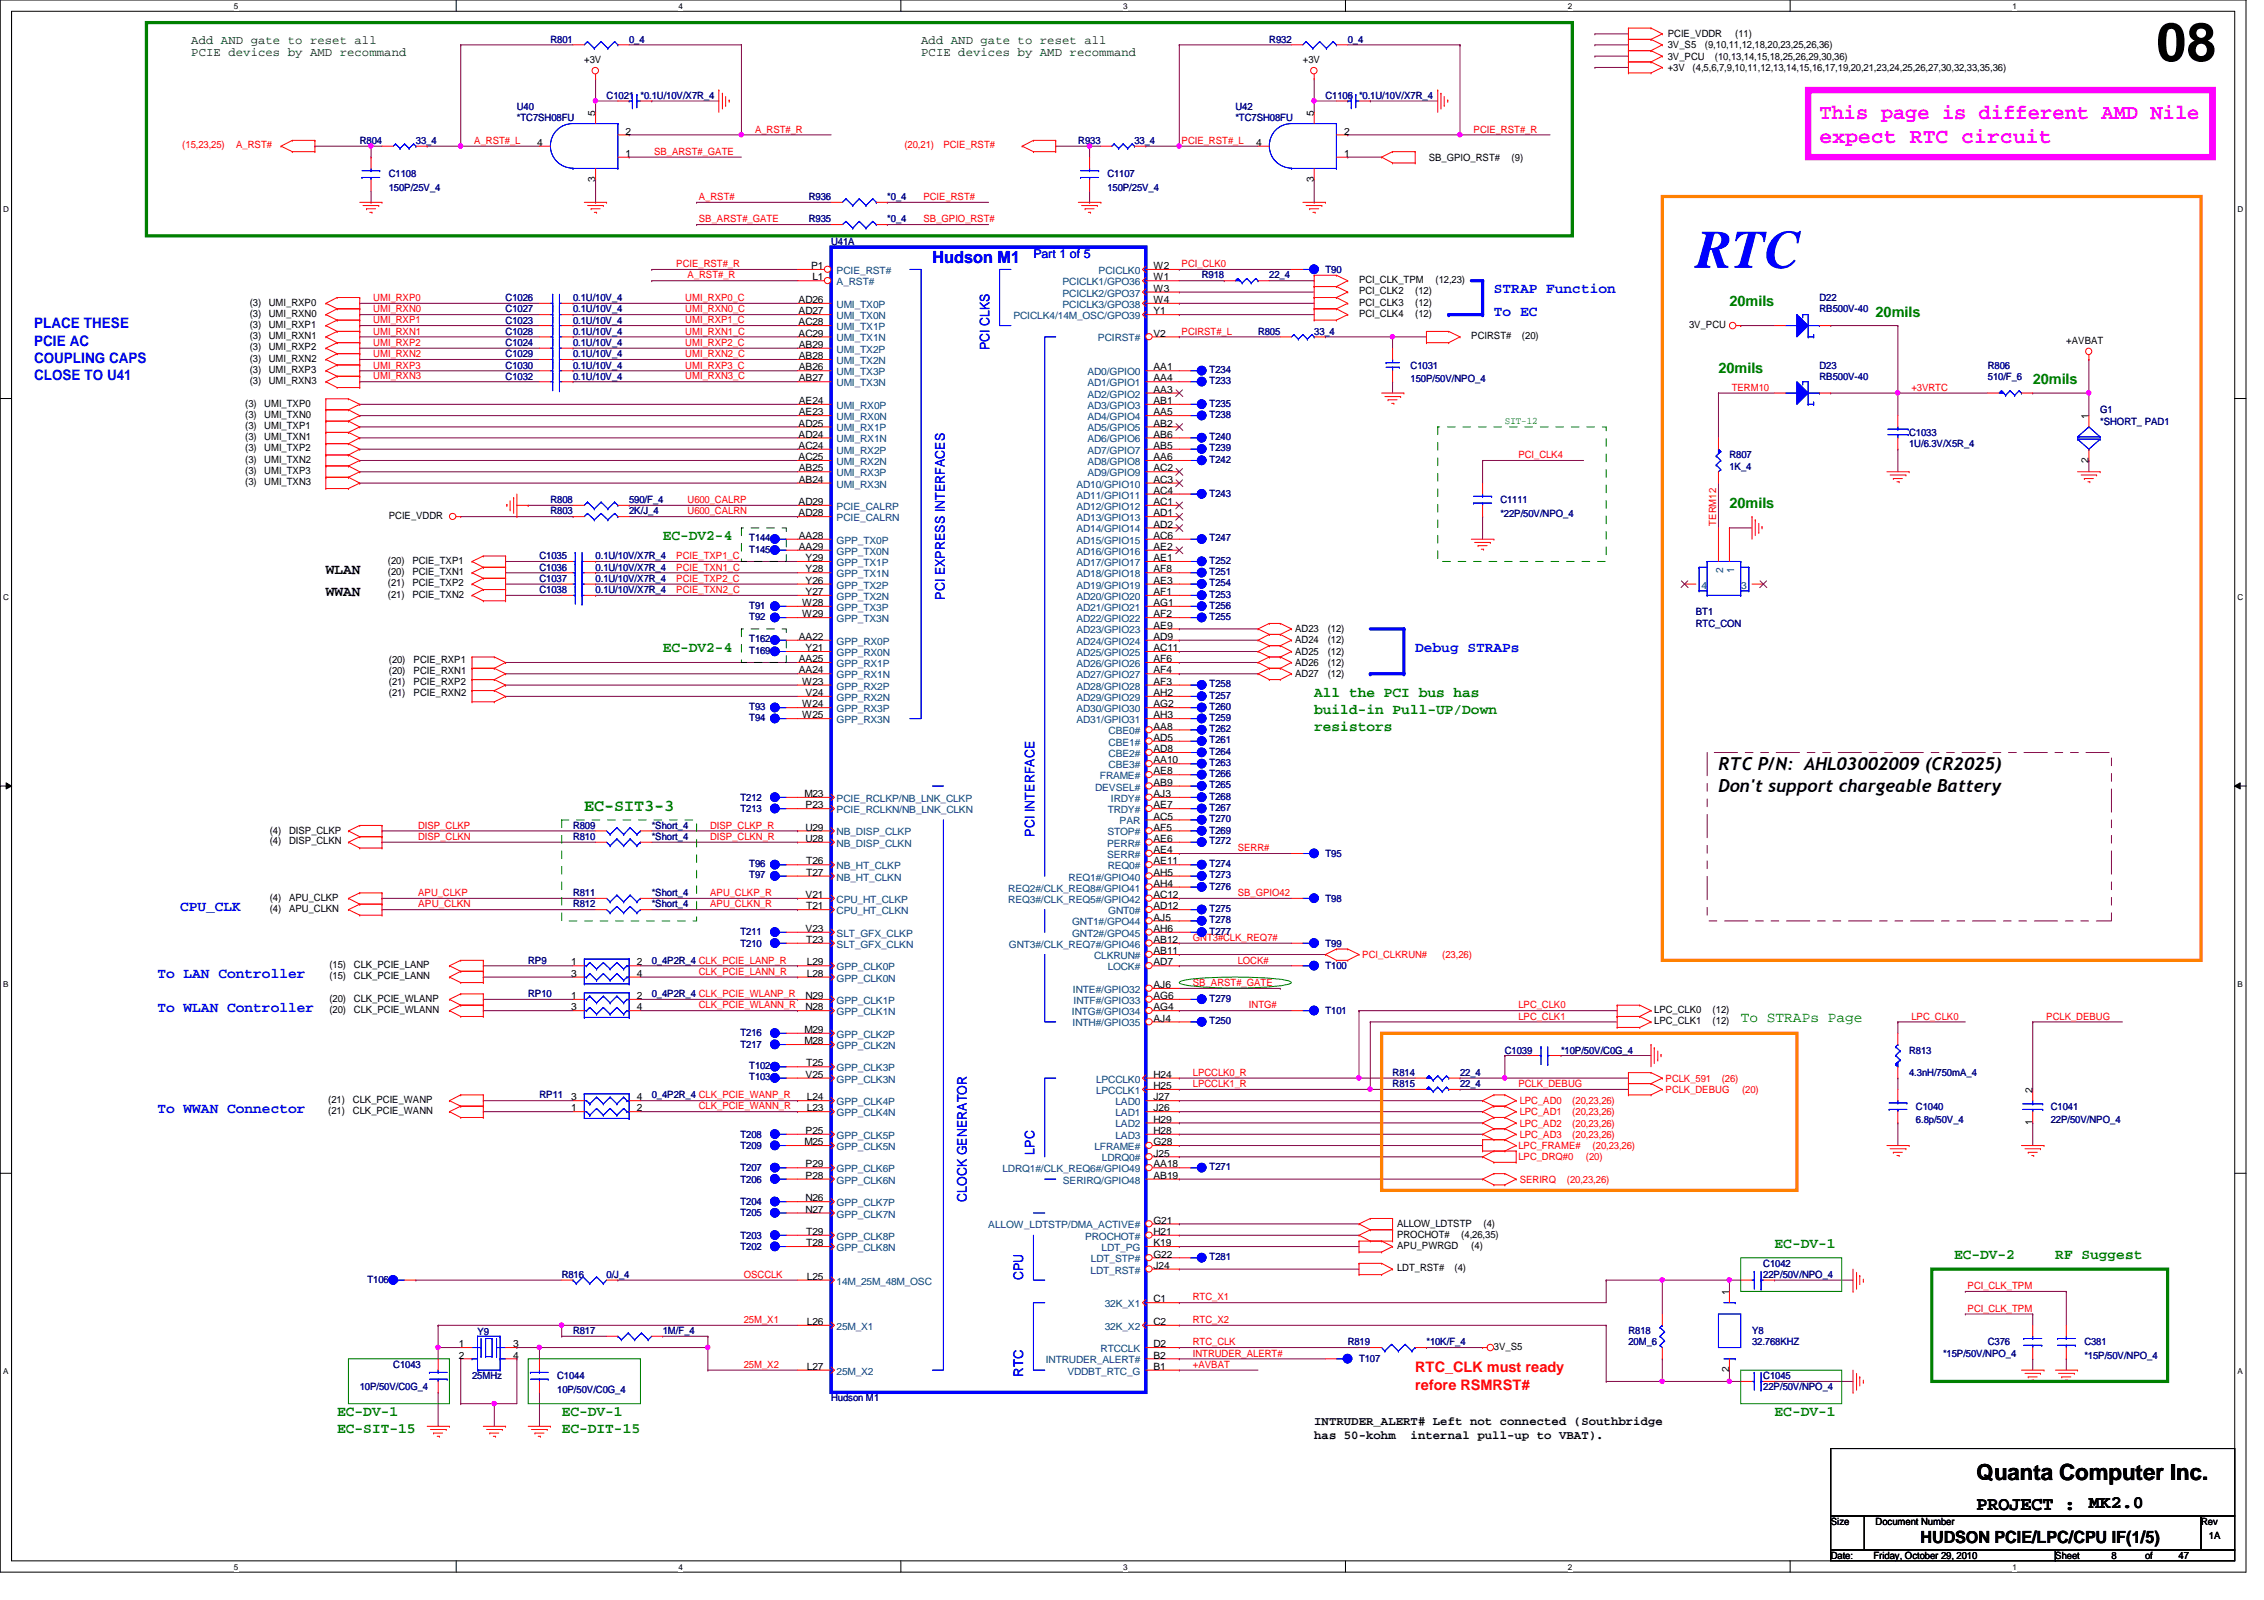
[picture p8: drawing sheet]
<svg xmlns="http://www.w3.org/2000/svg" width="297mm" height="210mm" viewBox="0 0 297 210" stroke-linecap="round" stroke-linejoin="round" font-family="sans-serif">
<defs><g id="words">
<text font-size="7.1" x="282.9" y="8">08</text>
<text font-size="7.1" fill="#00f" x="222.5" y="35.1">RTC</text>
<text font-size="2.9" x="259.3" y="194.2">Quanta Computer Inc.</text>
<g font-size="2.8" fill="#f0f">
<text x="238.7" y="15.6">This page is different AMD Nile</text>
<text x="238.7" y="18.8">expect RTC circuit</text>
</g>
<text font-size="2.5" x="259.3" y="198">PROJECT :</text>
<g font-size="2.3">
<text x="225.5" y="101">RTC P/N: AHL03002009 (CR2025)</text>
<text x="225.5" y="103.9">Don't support chargeable Battery</text>
<text x="274.1" y="197.9">MK2.0</text>
</g>
<text font-size="2.2" fill="#00f" x="122.3" y="34.5">Hudson M1</text>
<text font-size="2.2" fill="#008000" x="76.7" y="106.4">EC-SIT3-3</text>
<text font-size="2.2" x="252" y="202.4">HUDSON PCIE/LPC/CPU IF(1/5)</text>
<g font-size="1.9" fill="#00f">
<text x="196" y="38.4">STRAP Function</text>
<text x="196" y="41.4">To EC</text>
<text x="4.5" y="43.1">PLACE THESE</text>
<text x="4.5" y="45.3">PCIE AC</text>
<text x="4.5" y="47.6">COUPLING CAPS</text>
<text x="4.5" y="49.9">CLOSE TO U41</text>
<text x="185.7" y="85.6">Debug STRAPs</text>
<text x="23.6" y="119.5">CPU_CLK</text>
<text x="20.7" y="128.3">To LAN Controller</text>
<text x="20.7" y="132.7">To WLAN Controller</text>
<text x="20.7" y="146">To WWAN Connector</text>
</g>
<g font-size="1.9" fill="#008000">
<text x="226.9" y="40.1">20mils</text>
<text x="246.1" y="41.6">20mils</text>
<text x="225.5" y="48.9">20mils</text>
<text x="266.7" y="50.4">20mils</text>
<text x="86.9" y="70.9">EC-DV2-4</text>
<text x="226.9" y="66.6">20mils</text>
<text x="86.9" y="85.6">EC-DV2-4</text>
<text x="172.4" y="91.5">All the PCI bus has</text>
<text x="172.4" y="93.7">build-in Pull-UP/Down</text>
<text x="172.4" y="95.9">resistors</text>
<text x="228.4" y="134.1">To STRAPs Page</text>
<text x="232.8" y="163.7">EC-DV-1</text>
<text x="256.4" y="165.1">EC-DV-2</text>
<text x="269.7" y="165.1">RF Suggest</text>
<text x="44.2" y="185.8">EC-DV-1</text>
<text x="73.7" y="185.8">EC-DV-1</text>
<text x="232.8" y="185.8">EC-DV-1</text>
<text x="44.2" y="188">EC-SIT-15</text>
<text x="73.7" y="188">EC-DIT-15</text>
</g>
<g font-size="1.9">
<text x="42.8" y="75.3">WLAN</text>
<text x="42.8" y="78.2">WWAN</text>
</g>
<g font-size="1.9" fill="#f00">
<text x="185.7" y="180">RTC_CLK must ready</text>
<text x="185.7" y="182.3">refore RSMRST#</text>
</g>
<g font-size="1.7" fill="#00f">
<text x="129.8" y="46" transform="rotate(-90 129.8 46)">PCI CLKS</text>
<text x="123.9" y="78.7" transform="rotate(-90 123.9 78.7)">PCI EXPRESS INTERFACES</text>
<text x="135.7" y="109.8" transform="rotate(-90 135.7 109.8)">PCI INTERFACE</text>
<text x="135.7" y="151.5" transform="rotate(-90 135.7 151.5)">LPC</text>
<text x="126.9" y="157.6" transform="rotate(-90 126.9 157.6)">CLOCK GENERATOR</text>
<text x="134.2" y="167.9" transform="rotate(-90 134.2 167.9)">CPU</text>
<text x="134.2" y="180.6" transform="rotate(-90 134.2 180.6)">RTC</text>
</g>
<g font-size="1.6" fill="#004000">
<text x="25.1" y="5.7">Add AND gate to reset all</text>
<text x="120.9" y="5.7">Add AND gate to reset all</text>
<text x="25.1" y="7.4">PCIE devices by AMD recommand</text>
<text x="120.9" y="7.4">PCIE devices by AMD recommand</text>
</g>
<text font-size="1.6" fill="#00f" x="135.6" y="33.9">Part 1 of 5</text>
<g font-size="1.6">
<text x="172.4" y="187">INTRUDER_ALERT# Left not connected (Southbridge</text>
<text x="172.4" y="188.8">has 50-kohm</text>
<text x="185.1" y="188.8">internal pull-up to VBAT).</text>
</g>
<g font-size="1.3" fill="#000080">
<text x="72.2" y="5.6">R801</text>
<text x="82.5" y="5.6">0_4</text>
<text x="166.5" y="5.6">R932</text>
<text x="176.8" y="5.6">0_4</text>
<text x="67.8" y="14.4">U40</text>
<text x="67.8" y="15.9">*TC7SH08FU</text>
<text x="79.6" y="13">C1021 *0.1U/10V/X7R_4</text>
<text x="162.1" y="14.4">U42</text>
<text x="162.1" y="15.9">*TC7SH08FU</text>
<text x="173.9" y="13">C1106 *0.1U/10V/X7R_4</text>
<text x="47.2" y="18.9">R804</text>
<text x="51" y="23.3">C1108</text>
<text x="54.6" y="18.9">33_4</text>
<text x="141.5" y="18.9">R933</text>
<text x="145.3" y="23.3">C1107</text>
<text x="148.8" y="18.9">33_4</text>
<text x="51" y="25.1">150P/25V_4</text>
<text x="106.1" y="26.2">R936</text>
<text x="106.1" y="29.2">R935</text>
<text x="116.4" y="26.2">*0_4</text>
<text x="116.4" y="29.2">*0_4</text>
<text x="145.3" y="25.1">150P/25V_4</text>
<text x="109" y="32.1">U41A</text>
<text x="173.9" y="35.8">T90</text>
<text x="66.3" y="41">C1027</text>
<text x="66.3" y="39.5">C1026</text>
<text x="75.2" y="41">0.1U/10V_4</text>
<text x="75.2" y="39.5">0.1U/10V_4</text>
<text x="157.7" y="36.5">R918</text>
<text x="166.5" y="36.5">22_4</text>
<text x="238.7" y="39.5">D22</text>
<text x="238.7" y="41">RB500V-40</text>
<text x="66.3" y="43.9">C1028</text>
<text x="66.3" y="45.4">C1024</text>
<text x="66.3" y="46.9">C1029</text>
<text x="66.3" y="42.5">C1023</text>
<text x="75.2" y="43.9">0.1U/10V_4</text>
<text x="75.2" y="45.4">0.1U/10V_4</text>
<text x="75.2" y="46.9">0.1U/10V_4</text>
<text x="75.2" y="42.5">0.1U/10V_4</text>
<text x="165.1" y="43.9">R805</text>
<text x="172.4" y="43.9">33_4</text>
<text x="66.3" y="48.3">C1030</text>
<text x="66.3" y="49.8">C1032</text>
<text x="75.2" y="48.3">0.1U/10V_4</text>
<text x="75.2" y="49.8">0.1U/10V_4</text>
<text x="158.7" y="50.4">T233</text>
<text x="158.7" y="53.3">T235</text>
<text x="158.7" y="48.9">T234</text>
<text x="185.1" y="48.3">C1031</text>
<text x="185.1" y="50.1">150P/50V/NPO_4</text>
<text x="238.7" y="48.3">D23</text>
<text x="238.7" y="49.8">RB500V-40</text>
<text x="260.8" y="48.3">R806</text>
<text x="260.8" y="49.8">510/F_6</text>
<text x="158.7" y="57.8">T240</text>
<text x="158.7" y="54.8">T238</text>
<text x="158.7" y="59.2">T239</text>
<text x="250.5" y="57.2">C1033</text>
<text x="250.5" y="58.6">1U/6.3V/X5R_4</text>
<text x="275.5" y="54.2">G1</text>
<text x="275.5" y="55.7">*SHORT_ PAD1</text>
<text x="72.2" y="66">R808</text>
<text x="82.5" y="66">590/F_4</text>
<text x="158.7" y="60.7">T242</text>
<text x="158.7" y="65.2">T243</text>
<text x="196.8" y="66">C1111</text>
<text x="226.9" y="60.1">R807</text>
<text x="226.9" y="61.6">1K_4</text>
<text x="72.2" y="67.5">R803</text>
<text x="82.5" y="67.5">2K/J_4</text>
<text x="98.3" y="71">T144</text>
<text x="158.7" y="71">T247</text>
<text x="196.8" y="67.8">*22P/50V/NPO_4</text>
<text x="70.8" y="76.3">C1037</text>
<text x="70.8" y="73.4">C1035</text>
<text x="70.8" y="74.8">C1036</text>
<text x="70.8" y="77.8">C1038</text>
<text x="78.1" y="76.3">0.1U/10V/X7R_4</text>
<text x="78.1" y="73.4">0.1U/10V/X7R_4</text>
<text x="78.1" y="74.8">0.1U/10V/X7R_4</text>
<text x="78.1" y="77.8">0.1U/10V/X7R_4</text>
<text x="98.3" y="72.5">T145</text>
<text x="158.7" y="74">T252</text>
<text x="158.7" y="75.4">T251</text>
<text x="158.7" y="76.9">T254</text>
<text x="98.3" y="79.9">T91</text>
<text x="98.3" y="81.3">T92</text>
<text x="158.7" y="81.3">T255</text>
<text x="158.7" y="79.9">T256</text>
<text x="158.7" y="78.4">T253</text>
<text x="222.5" y="80.7">BT1</text>
<text x="222.5" y="82.2">RTC_CON</text>
<text x="98.3" y="85.8">T169</text>
<text x="98.3" y="84.3">T162</text>
<text x="98.3" y="94.6">T94</text>
<text x="98.3" y="93.1">T93</text>
<text x="158.7" y="91.7">T257</text>
<text x="158.7" y="93.1">T260</text>
<text x="158.7" y="94.6">T259</text>
<text x="158.7" y="90.2">T258</text>
<text x="158.7" y="99">T264</text>
<text x="158.7" y="102">T266</text>
<text x="158.7" y="97.5">T261</text>
<text x="158.7" y="100.5">T263</text>
<text x="158.7" y="96.1">T262</text>
<text x="97.2" y="105.1">T212</text>
<text x="97.2" y="106.5">T213</text>
<text x="158.7" y="104.9">T268</text>
<text x="158.7" y="107.9">T270</text>
<text x="158.7" y="103.4">T265</text>
<text x="158.7" y="106.4">T267</text>
<text x="75.2" y="108.8">R809</text>
<text x="75.2" y="110.2">R810</text>
<text x="85.5" y="108.8">*Short_4</text>
<text x="85.5" y="110.2">*Short_4</text>
<text x="98.3" y="113.7">T96</text>
<text x="158.7" y="113.7">T274</text>
<text x="158.7" y="110.8">T272</text>
<text x="158.7" y="109.3">T269</text>
<text x="173.9" y="112.4">T95</text>
<text x="75.2" y="117.6">R811</text>
<text x="75.2" y="119">R812</text>
<text x="85.5" y="117.6">*Short_4</text>
<text x="85.5" y="119">*Short_4</text>
<text x="98.3" y="115.2">T97</text>
<text x="158.7" y="116.7">T276</text>
<text x="158.7" y="115.2">T273</text>
<text x="158.7" y="119.6">T275</text>
<text x="173.9" y="118.3">T98</text>
<text x="97.2" y="122.7">T211</text>
<text x="97.2" y="124.2">T210</text>
<text x="158.7" y="121.1">T278</text>
<text x="158.7" y="122.6">T277</text>
<text x="173.9" y="124.2">T99</text>
<text x="69.3" y="126.4">RP9</text>
<text x="69.3" y="130.9">RP10</text>
<text x="85.5" y="126.4">0_4P2R_4 CLK_PCIE_LANP_R</text>
<text x="85.5" y="130.9">0_4P2R_4 CLK_PCIE_WLANP_R</text>
<text x="158.7" y="131.4">T279</text>
<text x="173.9" y="127.2">T100</text>
<text x="97.2" y="136">T216</text>
<text x="97.2" y="137.5">T217</text>
<text x="158.7" y="134.4">T250</text>
<text x="173.9" y="133.1">T101</text>
<text x="98.3" y="141.7">T103</text>
<text x="98.3" y="140.3">T102</text>
<text x="182.7" y="142.6">R815</text>
<text x="182.7" y="141.1">R814</text>
<text x="191.6" y="142.6">22_4</text>
<text x="191.6" y="141.1">22_4</text>
<text x="197.4" y="138.2">C1039</text>
<text x="204.8" y="138.2">*10P/50V/C0G_4</text>
<text x="250.5" y="138.2">R813</text>
<text x="250.5" y="141.1">4.3nH/750mA_4</text>
<text x="70.8" y="144.1">RP11</text>
<text x="85.5" y="144.1">0_4P2R_4 CLK_PCIE_WANP_R</text>
<text x="97.2" y="149.3">T208</text>
<text x="251.4" y="145.6">C1040</text>
<text x="251.4" y="147.3">6.8p/50V_4</text>
<text x="269.1" y="145.6">C1041</text>
<text x="269.1" y="147.3">22P/50V/NPO_4</text>
<text x="97.2" y="155.2">T206</text>
<text x="97.2" y="150.7">T209</text>
<text x="97.2" y="153.7">T207</text>
<text x="158.7" y="153.5">T271</text>
<text x="97.2" y="159.6">T205</text>
<text x="97.2" y="158.1">T204</text>
<text x="73.7" y="167.7">R816</text>
<text x="79.6" y="167.7">0/J_4</text>
<text x="97.2" y="164">T202</text>
<text x="97.2" y="162.5">T203</text>
<text x="158.7" y="165.3">T281</text>
<text x="231.3" y="166.2">C1042</text>
<text x="231.3" y="167.7">22P/50V/NPO_4</text>
<text x="48.2" y="168.3">T106</text>
<text x="51.6" y="179.5">C1043</text>
<text x="62.7" y="175.2">Y9</text>
<text x="75.2" y="175">R817</text>
<text x="86.9" y="175">1M/F_4</text>
<text x="176.8" y="176.5">R819</text>
<text x="178.3" y="178.7">T107</text>
<text x="187.2" y="176.5">*10K/F_4</text>
<text x="213.7" y="175">R818</text>
<text x="213.7" y="176.5">20M_6</text>
<text x="229.9" y="175">Y8</text>
<text x="229.9" y="176.5">32.768KHZ</text>
<text x="254.9" y="178">*15P/50V/NPO_4</text>
<text x="260.8" y="176.5">C376</text>
<text x="273.5" y="176.5">C381</text>
<text x="273.5" y="178.3">*15P/50V/NPO_4</text>
<text x="47.2" y="182.4">10P/50V/C0G_4</text>
<text x="61.9" y="180.9">25MHz</text>
<text x="73.1" y="180.9">C1044</text>
<text x="73.1" y="182.7">10P/50V/C0G_4</text>
<text x="109" y="183.9">Hudson M1</text>
<text x="231.3" y="180.9">C1045</text>
<text x="231.3" y="182.4">22P/50V/NPO_4</text>
</g>
<g font-size="1.3">
<text x="218.8" y="4.9">PCIE_VDDR</text>
<text x="227.7" y="4.9">(11)</text>
<text x="76.7" y="8.3">+3V</text>
<text x="170.9" y="8.3">+3V</text>
<text x="218.8" y="6.3">3V_S5</text>
<text x="218.8" y="7.8">3V_PCU</text>
<text x="218.8" y="9.3">+3V</text>
<text x="222.1" y="9.3">(4,5,6,7,9,10,11,12,13,14,15,16,17,19,20,21,23,24,25,26,27,30,32,33,35,36)</text>
<text x="223.7" y="6.3">(9,10,11,12,18,20,23,25,26,36)</text>
<text x="225" y="7.8">(10,13,14,15,18,25,26,29,30,36)</text>
<text x="78.1" y="15.2" transform="rotate(-90 78.1 15.2)">5</text>
<text x="82.1" y="17.7">2</text>
<text x="172.4" y="15.2" transform="rotate(-90 172.4 15.2)">5</text>
<text x="176.4" y="17.7">2</text>
<text x="70.5" y="19.1">4</text>
<text x="78.1" y="23.9" transform="rotate(-90 78.1 23.9)">3</text>
<text x="82.1" y="20.6">1</text>
<text x="164.8" y="19.1">4</text>
<text x="172.4" y="23.9" transform="rotate(-90 172.4 23.9)">3</text>
<text x="176.4" y="20.6">1</text>
<text x="187.4" y="21.1">SB_GPIO_RST#</text>
<text x="198.3" y="21.1">(9)</text>
<text x="106.4" y="35.3">P1</text>
<text x="151.3" y="35.3">W2</text>
<text x="32.8" y="40.1">(3)</text>
<text x="32.8" y="41.6">(3)</text>
<text x="35.3" y="40.1">UMI_RXP0</text>
<text x="35.3" y="41.6">UMI_RXN0</text>
<text x="104.8" y="41.2">AD27</text>
<text x="104.8" y="39.8">AD26</text>
<text x="106.6" y="36.8">L1</text>
<text x="151.3" y="36.8">W1</text>
<text x="151.3" y="38.3">W3</text>
<text x="151.3" y="39.8">W4</text>
<text x="151.3" y="41.2">Y1</text>
<text x="178.3" y="37.1">PCI_CLK_TPM</text>
<text x="178.3" y="38.6">PCI_CLK2</text>
<text x="178.3" y="40.1">PCI_CLK3</text>
<text x="178.3" y="41.6">PCI_CLK4</text>
<text x="185.7" y="38.6">(12)</text>
<text x="185.7" y="40.1">(12)</text>
<text x="185.7" y="41.6">(12)</text>
<text x="188.3" y="37.1">(12,23)</text>
<text x="32.8" y="43.1">(3)</text>
<text x="32.8" y="44.5">(3)</text>
<text x="32.8" y="47.5">(3)</text>
<text x="32.8" y="46">(3)</text>
<text x="35.3" y="43.1">UMI_RXP1</text>
<text x="35.3" y="44.5">UMI_RXN1</text>
<text x="35.3" y="47.5">UMI_RXN2</text>
<text x="35.3" y="46">UMI_RXP2</text>
<text x="104.8" y="44.2">AC29</text>
<text x="104.8" y="42.7">AC28</text>
<text x="104.8" y="47.1">AB28</text>
<text x="104.8" y="45.6">AB29</text>
<text x="151.3" y="44.2">V2</text>
<text x="193" y="44.5">PCIRST#</text>
<text x="199.7" y="44.5">(20)</text>
<text x="221.6" y="43.1">3V_PCU</text>
<text x="271.1" y="45.1">+AVBAT</text>
<text x="32.2" y="53.3">(3)</text>
<text x="32.8" y="48.9">(3)</text>
<text x="32.8" y="50.4">(3)</text>
<text x="34.7" y="53.3">UMI_TXP0</text>
<text x="35.3" y="48.9">UMI_RXP3</text>
<text x="35.3" y="50.4">UMI_RXN3</text>
<text x="104.8" y="50">AB27</text>
<text x="104.8" y="48.6">AB26</text>
<text x="104.8" y="53">AE24</text>
<text x="151.3" y="48.6">AA1</text>
<text x="151.3" y="50">AA4</text>
<text x="151.3" y="51.5">AA3</text>
<text x="151.3" y="53">AB1</text>
<text x="32.2" y="54.8">(3)</text>
<text x="32.2" y="57.8">(3)</text>
<text x="32.2" y="56.3">(3)</text>
<text x="32.2" y="59.2">(3)</text>
<text x="34.7" y="54.8">UMI_TXN0</text>
<text x="34.7" y="57.8">UMI_TXN1</text>
<text x="34.7" y="56.3">UMI_TXP1</text>
<text x="34.7" y="59.2">UMI_TXP2</text>
<text x="104.8" y="58.9">AC24</text>
<text x="104.8" y="56">AD25</text>
<text x="104.8" y="57.4">AD24</text>
<text x="104.8" y="54.5">AE23</text>
<text x="151.3" y="54.5">AA5</text>
<text x="151.3" y="56">AB2</text>
<text x="151.3" y="57.4">AB6</text>
<text x="151.3" y="58.9">AB5</text>
<text x="274" y="55" transform="rotate(-90 274 55)">1</text>
<text x="32.2" y="60.7">(3)</text>
<text x="32.2" y="63.7">(3)</text>
<text x="32.2" y="62.2">(3)</text>
<text x="34.7" y="60.7">UMI_TXN2</text>
<text x="34.7" y="63.7">UMI_TXN3</text>
<text x="34.7" y="62.2">UMI_TXP3</text>
<text x="104.8" y="60.4">AC25</text>
<text x="104.8" y="61.8">AB25</text>
<text x="104.8" y="63.3">AB24</text>
<text x="151.3" y="60.4">AA6</text>
<text x="151.3" y="61.8">AC2</text>
<text x="151.3" y="63.3">AC3</text>
<text x="151.3" y="64.8">AC4</text>
<text x="274" y="60.7" transform="rotate(-90 274 60.7)">2</text>
<text x="51" y="68.1">PCIE_VDDR</text>
<text x="104.8" y="66.3">AD29</text>
<text x="104.8" y="67.7">AD28</text>
<text x="104.8" y="70.7">AA28</text>
<text x="151.3" y="66.3">AC1</text>
<text x="151.3" y="67.7">AD1</text>
<text x="151.3" y="69.2">AD2</text>
<text x="151.3" y="70.7">AC6</text>
<text x="50.9" y="76.9">(21)</text>
<text x="50.9" y="75.4">(20)</text>
<text x="50.9" y="74">(20)</text>
<text x="54.1" y="76.9">PCIE_TXP2</text>
<text x="54.1" y="75.4">PCIE_TXN1</text>
<text x="54.1" y="74">PCIE_TXP1</text>
<text x="104.8" y="72.1">AA29</text>
<text x="105.7" y="73.6">Y29</text>
<text x="105.7" y="75.1">Y28</text>
<text x="105.7" y="76.6">Y26</text>
<text x="151.3" y="72.1">AE2</text>
<text x="151.3" y="73.6">AE1</text>
<text x="151.3" y="75.1">AF8</text>
<text x="151.3" y="76.6">AE3</text>
<text x="50.9" y="78.4">(21)</text>
<text x="54.1" y="78.4">PCIE_TXN2</text>
<text x="104.8" y="83.9">AA22</text>
<text x="105.2" y="79.5">W28</text>
<text x="105.2" y="81">W29</text>
<text x="105.7" y="78.1">Y27</text>
<text x="151.3" y="78.1">AF1</text>
<text x="151.3" y="79.5">AG1</text>
<text x="151.3" y="81">AF2</text>
<text x="151.3" y="82.5">AE9</text>
<text x="151.3" y="83.9">AD9</text>
<text x="169.9" y="83">AD23</text>
<text x="174.2" y="83">(12)</text>
<text x="51" y="89.9">(21)</text>
<text x="51" y="88.4">(20)</text>
<text x="51" y="87">(20)</text>
<text x="54.3" y="89.9">PCIE_RXP2</text>
<text x="54.3" y="88.4">PCIE_RXN1</text>
<text x="54.3" y="87">PCIE_RXP1</text>
<text x="104.8" y="86.9">AA25</text>
<text x="104.8" y="88.3">AA24</text>
<text x="105.2" y="89.8">W23</text>
<text x="105.7" y="85.4">Y21</text>
<text x="151.3" y="85.4">AC11</text>
<text x="151.3" y="86.9">AF6</text>
<text x="151.3" y="88.3">AF4</text>
<text x="151.3" y="89.8">AF3</text>
<text x="169.9" y="85.9">AD25</text>
<text x="169.9" y="84.4">AD24</text>
<text x="169.9" y="88.9">AD27</text>
<text x="169.9" y="87.4">AD26</text>
<text x="174.2" y="85.9">(12)</text>
<text x="174.2" y="84.4">(12)</text>
<text x="174.2" y="88.9">(12)</text>
<text x="174.2" y="87.4">(12)</text>
<text x="51" y="91.4">(21)</text>
<text x="54.3" y="91.4">PCIE_RXN2</text>
<text x="105.2" y="92.8">W24</text>
<text x="105.2" y="94.2">W25</text>
<text x="105.7" y="91.3">V24</text>
<text x="151.3" y="95.7">AA8</text>
<text x="151.3" y="91.3">AH2</text>
<text x="151.3" y="92.8">AG2</text>
<text x="151.3" y="94.2">AH3</text>
<text x="151.3" y="97.2">AD5</text>
<text x="151.3" y="98.7">AD8</text>
<text x="151.3" y="100.2">AA10</text>
<text x="151.3" y="101.6">AE8</text>
<text x="105.5" y="104.6">M23</text>
<text x="105.7" y="106">P23</text>
<text x="151.3" y="103.1">AB9</text>
<text x="151.3" y="104.6">AJ3</text>
<text x="151.3" y="106">AE7</text>
<text x="151.3" y="107.5">AC5</text>
<text x="35.4" y="110.8">(4)</text>
<text x="35.4" y="109.3">(4)</text>
<text x="37.9" y="110.8">DISP_CLKN</text>
<text x="37.9" y="109.3">DISP_CLKP</text>
<text x="105.7" y="109">U29</text>
<text x="105.7" y="110.4">U28</text>
<text x="105.8" y="113.4">T26</text>
<text x="151.3" y="109">AF5</text>
<text x="151.3" y="110.4">AE6</text>
<text x="151.3" y="113.4">AE11</text>
<text x="151.3" y="111.9">AE4</text>
<text x="35.4" y="119.6">(4)</text>
<text x="35.4" y="118.2">(4)</text>
<text x="37.9" y="119.6">APU_CLKN</text>
<text x="37.9" y="118.2">APU_CLKP</text>
<text x="105.7" y="117.8">V21</text>
<text x="105.8" y="119.3">T21</text>
<text x="105.8" y="114.9">T27</text>
<text x="151.3" y="114.9">AH5</text>
<text x="151.3" y="116.3">AH4</text>
<text x="151.3" y="117.8">AC12</text>
<text x="151.3" y="119.3">AD12</text>
<text x="105.7" y="122.3">V23</text>
<text x="105.8" y="123.7">T23</text>
<text x="151.3" y="120.8">AJ5</text>
<text x="151.3" y="122.3">AH6</text>
<text x="151.3" y="123.7">AB12</text>
<text x="151.3" y="125.2">AB11</text>
<text x="43.2" y="127">(15)</text>
<text x="43.2" y="128.5">(15)</text>
<text x="43.2" y="131.4">(20)</text>
<text x="46.4" y="127">CLK_PCIE_LANP</text>
<text x="46.4" y="128.5">CLK_PCIE_LANN</text>
<text x="46.4" y="131.4">CLK_PCIE_WLANP</text>
<text x="74.9" y="126.7">1</text>
<text x="74.9" y="128.1">3</text>
<text x="74.9" y="131.1">1</text>
<text x="83.6" y="126.7">2</text>
<text x="83.6" y="128.1">4</text>
<text x="83.6" y="131.1">2</text>
<text x="105.7" y="131.1">N29</text>
<text x="105.9" y="128.1">L28</text>
<text x="105.9" y="126.7">L29</text>
<text x="151.3" y="129.6">AJ6</text>
<text x="151.3" y="131.1">AG6</text>
<text x="151.3" y="126.7">AD7</text>
<text x="43.2" y="132.9">(20)</text>
<text x="46.4" y="132.9">CLK_PCIE_WLANN</text>
<text x="74.9" y="132.5">3</text>
<text x="83.6" y="132.5">4</text>
<text x="105.5" y="135.5">M29</text>
<text x="105.5" y="137">M28</text>
<text x="105.7" y="132.5">N28</text>
<text x="151.3" y="132.5">AG4</text>
<text x="151.3" y="134">AJ4</text>
<text x="217" y="134.4">LPC_CLK1</text>
<text x="217" y="132.9">LPC_CLK0</text>
<text x="224.7" y="134.4">(12)</text>
<text x="224.7" y="132.9">(12)</text>
<text x="105.7" y="141.4">V25</text>
<text x="105.8" y="139.9">T25</text>
<text x="151.3" y="141.4">H24</text>
<text x="151.3" y="142.9">H25</text>
<text x="266.7" y="143.4" transform="rotate(-90 266.7 143.4)">2</text>
<text x="43" y="144.7">(21)</text>
<text x="43" y="146.2">(21)</text>
<text x="46.3" y="144.7">CLK_PCIE_WANP</text>
<text x="46.3" y="146.2">CLK_PCIE_WANN</text>
<text x="74.9" y="145.8">1</text>
<text x="74.9" y="144.4">3</text>
<text x="83.6" y="145.8">2</text>
<text x="83.6" y="144.4">4</text>
<text x="105.7" y="148.8">P25</text>
<text x="105.9" y="144.4">L24</text>
<text x="105.9" y="145.8">L23</text>
<text x="151.3" y="144.4">J27</text>
<text x="151.3" y="145.8">J26</text>
<text x="151.3" y="147.3">H29</text>
<text x="151.3" y="148.8">H28</text>
<text x="266.7" y="147.6" transform="rotate(-90 266.7 147.6)">1</text>
<text x="105.5" y="150.2">M25</text>
<text x="105.7" y="153.2">P29</text>
<text x="105.7" y="154.6">P28</text>
<text x="151.3" y="150.2">G28</text>
<text x="151.3" y="151.7">J25</text>
<text x="151.3" y="154.6">AB19</text>
<text x="151.3" y="153.2">AA18</text>
<text x="105.7" y="157.6">N26</text>
<text x="105.7" y="159.1">N27</text>
<text x="151.3" y="160.5">G21</text>
<text x="183.3" y="160.9">ALLOW_LDTSTP</text>
<text x="194.6" y="160.9">(4)</text>
<text x="105.8" y="162">T29</text>
<text x="105.8" y="163.5">T28</text>
<text x="105.9" y="167.9">L25</text>
<text x="151.3" y="166.5">J24</text>
<text x="151.3" y="162">H21</text>
<text x="151.3" y="165">G22</text>
<text x="151.3" y="163.5">K19</text>
<text x="183.3" y="162.3">PROCHOT#</text>
<text x="183.3" y="166.8">LDT_RST#</text>
<text x="183.3" y="163.8">APU_PWRGD</text>
<text x="190.8" y="166.8">(4)</text>
<text x="191.7" y="162.3">(4,26,35)</text>
<text x="193" y="163.8">(4)</text>
<text x="105.9" y="173.8">L26</text>
<text x="151.3" y="170.9">C1</text>
<text x="151.3" y="173.8">C2</text>
<text x="226.9" y="169.9" transform="rotate(-90 226.9 169.9)">1</text>
<text x="60.2" y="176.7">1</text>
<text x="60.2" y="178.2">2</text>
<text x="67.3" y="178.2">4</text>
<text x="67.3" y="176.7">3</text>
<text x="105.9" y="179.7">L27</text>
<text x="151.3" y="179.7">B1</text>
<text x="151.3" y="176.7">D2</text>
<text x="151.3" y="178.2">B2</text>
<text x="196" y="177.1">3V_S5</text>
<text x="226.9" y="180" transform="rotate(-90 226.9 180)">2</text>
<text x="240.2" y="200.1">Size</text>
<text x="246.1" y="200.1">Document Number</text>
<text x="288.8" y="200.1">Rev</text>
<text x="289.8" y="201.8">1A</text>
<text x="240.2" y="204.5">Date:</text>
<text x="245.8" y="204.5">Friday, October 29, 2010</text>
<text x="269.7" y="204.5">Sheet</text>
<text x="277" y="204.5">8</text>
<text x="281.4" y="204.5">of</text>
<text x="285.8" y="204.5">47</text>
</g>
<g font-size="1.3" fill="#f00">
<text x="99.1" y="17.4">A_RST#_R</text>
<text x="193.3" y="17.4">PCIE_RST#_R</text>
<text x="23.9" y="19.5">(15,23,25)</text>
<text x="31" y="19.5">A_RST#</text>
<text x="62.2" y="18.9">A_RST#_L</text>
<text x="85.8" y="20.3">SB_ARST#_GATE</text>
<text x="118.7" y="19.5">(20,21)</text>
<text x="123.8" y="19.5">PCIE_RST#</text>
<text x="155" y="18.9">PCIE_RST#_L</text>
<text x="91.7" y="29.2">SB_ARST#_GATE</text>
<text x="91.7" y="26.2">A_RST#</text>
<text x="121.2" y="29.2">SB_GPIO_RST#</text>
<text x="121.2" y="26.2">PCIE_RST#</text>
<text x="88.7" y="35.1">PCIE_RST#_R</text>
<text x="155" y="35.1">PCI_CLK0</text>
<text x="49" y="39.5">UMI_RXP0</text>
<text x="49" y="41">UMI_RXN0</text>
<text x="89.9" y="39.5">UMI_RXP0_C</text>
<text x="89.9" y="41">UMI_RXN0_C</text>
<text x="90.2" y="36.5">A_RST#_R</text>
<text x="49" y="42.4">UMI_RXP1</text>
<text x="49" y="43.9">UMI_RXN1</text>
<text x="49" y="45.4">UMI_RXP2</text>
<text x="49" y="46.9">UMI_RXN2</text>
<text x="89.9" y="42.4">UMI_RXP1_C</text>
<text x="89.9" y="43.9">UMI_RXN1_C</text>
<text x="89.9" y="45.4">UMI_RXP2_C</text>
<text x="89.9" y="46.9">UMI_RXN2_C</text>
<text x="155" y="43.9">PCIRST#_L</text>
<text x="49" y="48.3">UMI_RXP3</text>
<text x="49" y="49.8">UMI_RXN3</text>
<text x="89.9" y="48.3">UMI_RXP3_C</text>
<text x="89.9" y="49.8">UMI_RXN3_C</text>
<text x="227.2" y="51.3">TERM10</text>
<text x="250.8" y="51.3">+3VRTC</text>
<text x="90.2" y="66">U600_CALRP</text>
<text x="199.2" y="60.1">PCI_CLK4</text>
<text x="90.2" y="67.5">U600_CALRN</text>
<text x="225.2" y="69" transform="rotate(-90 225.2 69)">TERM12</text>
<text x="88.7" y="77.8">PCIE_TXN2_C</text>
<text x="88.7" y="76.3">PCIE_TXP2_C</text>
<text x="88.7" y="74.8">PCIE_TXN1_C</text>
<text x="88.7" y="73.4">PCIE_TXP1_C</text>
<text x="54.9" y="110.2">DISP_CLKN</text>
<text x="54.9" y="108.7">DISP_CLKP</text>
<text x="93.2" y="108.7">DISP_CLKP_R</text>
<text x="93.2" y="110.2">DISP_CLKN_R</text>
<text x="162.4" y="111.7">SERR#</text>
<text x="54.9" y="119">APU_CLKN</text>
<text x="54.9" y="117.6">APU_CLKP</text>
<text x="93.2" y="117.6">APU_CLKP_R</text>
<text x="93.2" y="119">APU_CLKN_R</text>
<text x="162.4" y="117.6">SB_GPIO42</text>
<text x="156.5" y="123.4">GNT3#CLK_REQ7#</text>
<text x="178.7" y="125.7">PCI_CLKRUN#</text>
<text x="189.2" y="125.7">(23,26)</text>
<text x="91.7" y="127.9">CLK_PCIE_LANN_R</text>
<text x="156.5" y="129.4">SB_ARST#_GATE</text>
<text x="162.4" y="126.4">LOCK#</text>
<text x="91.7" y="132.3">CLK_PCIE_WLANN_R</text>
<text x="163.9" y="132.3">INTG#</text>
<text x="199.2" y="132.3">LPC_CLK0</text>
<text x="199.2" y="133.8">LPC_CLK1</text>
<text x="250.8" y="133.8">LPC_CLK0</text>
<text x="268.5" y="133.8">PCLK_DEBUG</text>
<text x="156.5" y="141.1">LPCCLK0_R</text>
<text x="156.5" y="142.6">LPCCLK1_R</text>
<text x="199.2" y="142.6">PCLK_DEBUG</text>
<text x="218.5" y="143.3">PCLK_DEBUG</text>
<text x="218.5" y="141.9">PCLK_591</text>
<text x="225.9" y="141.9">(26)</text>
<text x="228.6" y="143.3">(20)</text>
<text x="91.7" y="145.5">CLK_PCIE_WANN_R</text>
<text x="199.4" y="144.8">LPC_AD0</text>
<text x="199.4" y="146.3">LPC_AD1</text>
<text x="199.4" y="147.8">LPC_AD2</text>
<text x="199.4" y="149.3">LPC_AD3</text>
<text x="206.3" y="144.8">(20,23,26)</text>
<text x="206.3" y="146.3">(20,23,26)</text>
<text x="206.3" y="147.8">(20,23,26)</text>
<text x="206.3" y="149.3">(20,23,26)</text>
<text x="199.2" y="150.7">LPC_FRAME#</text>
<text x="199.2" y="152.2">LPC_DRQ#0</text>
<text x="199.4" y="155.2">SERIRQ</text>
<text x="205.6" y="155.2">(20,23,26)</text>
<text x="208.1" y="152.2">(20)</text>
<text x="209" y="150.7">(20,23,26)</text>
<text x="97.6" y="167.6">OSCCLK</text>
<text x="97.6" y="173.6">25M_X1</text>
<text x="156.5" y="170.6">RTC_X1</text>
<text x="156.5" y="173.6">RTC_X2</text>
<text x="258.1" y="172.1">PCI_CLK_TPM</text>
<text x="258.1" y="169.1">PCI_CLK_TPM</text>
<text x="97.6" y="179.5">25M_X2</text>
<text x="156.5" y="178">INTRUDER_ALERT#</text>
<text x="156.5" y="176.5">RTC_CLK</text>
<text x="156.5" y="179.5">+AVBAT</text>
</g>
<g font-size="1.3" fill="#004080">
<text x="109.8" y="35.9">PCIE_RST#</text>
<text x="144.1" y="35.9">PCICLK0</text>
<text x="109.8" y="37.4">A_RST#</text>
<text x="109.8" y="41.9">UMI_TX0N</text>
<text x="109.8" y="40.4">UMI_TX0P</text>
<text x="133" y="41.9">PCICLK4/14M_OSC/GPO39</text>
<text x="139.4" y="37.4">PCICLK1/GPO36</text>
<text x="139.4" y="38.9">PCICLK2/GPO37</text>
<text x="139.4" y="40.4">PCICLK3/GPO38</text>
<text x="109.8" y="47.8">UMI_TX2N</text>
<text x="109.8" y="46.3">UMI_TX2P</text>
<text x="109.8" y="44.8">UMI_TX1N</text>
<text x="109.8" y="43.3">UMI_TX1P</text>
<text x="144.1" y="44.8">PCIRST#</text>
<text x="109.8" y="50.7">UMI_TX3N</text>
<text x="109.8" y="49.2">UMI_TX3P</text>
<text x="109.8" y="53.6">UMI_RX0P</text>
<text x="142.7" y="49.2">AD0/GPIO0</text>
<text x="142.7" y="50.7">AD1/GPIO1</text>
<text x="142.7" y="52.2">AD2/GPIO2</text>
<text x="142.7" y="53.6">AD3/GPIO3</text>
<text x="109.8" y="59.5">UMI_RX2P</text>
<text x="109.8" y="56.6">UMI_RX1P</text>
<text x="109.8" y="58">UMI_RX1N</text>
<text x="109.8" y="55.1">UMI_RX0N</text>
<text x="142.7" y="55.1">AD4/GPIO4</text>
<text x="142.7" y="56.6">AD5/GPIO5</text>
<text x="142.7" y="58">AD6/GPIO6</text>
<text x="142.7" y="59.5">AD7/GPIO7</text>
<text x="109.8" y="61">UMI_RX2N</text>
<text x="109.8" y="62.5">UMI_RX3P</text>
<text x="109.8" y="64">UMI_RX3N</text>
<text x="141.2" y="64">AD10/GPIO10</text>
<text x="141.2" y="65.4">AD11/GPIO11</text>
<text x="142.7" y="61">AD8/GPIO8</text>
<text x="142.7" y="62.5">AD9/GPIO9</text>
<text x="109.8" y="66.9">PCIE_CALRP</text>
<text x="109.8" y="68.4">PCIE_CALRN</text>
<text x="109.8" y="71.3">GPP_TX0P</text>
<text x="141.2" y="66.9">AD12/GPIO12</text>
<text x="141.2" y="68.4">AD13/GPIO13</text>
<text x="141.2" y="69.8">AD14/GPIO14</text>
<text x="141.2" y="71.3">AD15/GPIO15</text>
<text x="109.8" y="72.8">GPP_TX0N</text>
<text x="109.8" y="74.3">GPP_TX1P</text>
<text x="109.8" y="75.7">GPP_TX1N</text>
<text x="109.8" y="77.2">GPP_TX2P</text>
<text x="141.2" y="72.8">AD16/GPIO16</text>
<text x="141.2" y="74.3">AD17/GPIO17</text>
<text x="141.2" y="75.7">AD18/GPIO18</text>
<text x="141.2" y="77.2">AD19/GPIO19</text>
<text x="223.2" y="77.2">4</text>
<text x="226.1" y="75.1" transform="rotate(-90 226.1 75.1)">2</text>
<text x="227.5" y="75.1" transform="rotate(-90 227.5 75.1)">1</text>
<text x="228.4" y="77.2">3</text>
<text x="109.8" y="78.7">GPP_TX2N</text>
<text x="109.8" y="80.1">GPP_TX3P</text>
<text x="109.8" y="81.6">GPP_TX3N</text>
<text x="141.2" y="78.7">AD20/GPIO20</text>
<text x="141.2" y="80.1">AD21/GPIO21</text>
<text x="141.2" y="81.6">AD22/GPIO22</text>
<text x="141.2" y="83.1">AD23/GPIO23</text>
<text x="109.8" y="84.6">GPP_RX0P</text>
<text x="109.8" y="86.1">GPP_RX0N</text>
<text x="109.8" y="87.5">GPP_RX1P</text>
<text x="109.8" y="89">GPP_RX1N</text>
<text x="141.2" y="84.6">AD24/GPIO24</text>
<text x="141.2" y="86.1">AD25/GPIO25</text>
<text x="141.2" y="87.5">AD26/GPIO26</text>
<text x="141.2" y="89">AD27/GPIO27</text>
<text x="109.8" y="90.5">GPP_RX2P</text>
<text x="109.8" y="91.9">GPP_RX2N</text>
<text x="109.8" y="93.4">GPP_RX3P</text>
<text x="109.8" y="94.9">GPP_RX3N</text>
<text x="141.2" y="90.5">AD28/GPIO28</text>
<text x="141.2" y="91.9">AD29/GPIO29</text>
<text x="141.2" y="93.4">AD30/GPIO30</text>
<text x="141.2" y="94.9">AD31/GPIO31</text>
<text x="145.5" y="96.4">CBE0#</text>
<text x="145.5" y="97.8">CBE1#</text>
<text x="145.5" y="99.3">CBE2#</text>
<text x="145.5" y="100.8">CBE3#</text>
<text x="109.8" y="105.2">PCIE_RCLKP/NB_LNK_CLKP</text>
<text x="109.8" y="106.7">PCIE_RCLKN/NB_LNK_CLKN</text>
<text x="143.7" y="103.7">DEVSEL#</text>
<text x="144.3" y="102.2">FRAME#</text>
<text x="145.3" y="106.7">TRDY#</text>
<text x="145.8" y="105.2">IRDY#</text>
<text x="109.8" y="109.6">NB_DISP_CLKP</text>
<text x="109.8" y="111.1">NB_DISP_CLKN</text>
<text x="145.2" y="111.1">PERR#</text>
<text x="145.2" y="112.6">SERR#</text>
<text x="145.3" y="109.6">STOP#</text>
<text x="146.9" y="108.2">PAR</text>
<text x="109.8" y="119.9">CPU_HT_CLKN</text>
<text x="109.8" y="118.4">CPU_HT_CLKP</text>
<text x="109.8" y="114">NB_HT_CLKP</text>
<text x="109.8" y="115.5">NB_HT_CLKN</text>
<text x="132.3" y="117">REQ2#/CLK_REQ8#/GPIO41</text>
<text x="132.3" y="118.4">REQ3#/CLK_REQ5#/GPIO42</text>
<text x="140.2" y="115.5">REQ1#/GPIO40</text>
<text x="145.3" y="114">REQ0#</text>
<text x="145.4" y="119.9">GNT0#</text>
<text x="109.8" y="122.9">SLT_GFX_CLKP</text>
<text x="109.8" y="124.3">SLT_GFX_CLKN</text>
<text x="132.4" y="124.3">GNT3#/CLK_REQ7#/GPIO46</text>
<text x="140.7" y="121.4">GNT1#/GPO44</text>
<text x="140.7" y="122.9">GNT2#/GPO45</text>
<text x="143.5" y="125.8">CLKRUN#</text>
<text x="109.8" y="128.8">GPP_CLK0N</text>
<text x="109.8" y="131.7">GPP_CLK1P</text>
<text x="109.8" y="127.3">GPP_CLK0P</text>
<text x="140.8" y="130.3">INTE#/GPIO32</text>
<text x="140.8" y="131.7">INTF#/GPIO33</text>
<text x="145.3" y="127.3">LOCK#</text>
<text x="109.8" y="133.2">GPP_CLK1N</text>
<text x="109.8" y="136.1">GPP_CLK2P</text>
<text x="109.8" y="137.6">GPP_CLK2N</text>
<text x="140.6" y="133.2">INTG#/GPIO34</text>
<text x="140.7" y="134.7">INTH#/GPIO35</text>
<text x="109.8" y="142">GPP_CLK3N</text>
<text x="109.8" y="140.5">GPP_CLK3P</text>
<text x="143.8" y="142">LPCCLK0</text>
<text x="143.8" y="143.5">LPCCLK1</text>
<text x="109.8" y="145">GPP_CLK4P</text>
<text x="109.8" y="146.4">GPP_CLK4N</text>
<text x="109.8" y="149.4">GPP_CLK5P</text>
<text x="146.3" y="145">LAD0</text>
<text x="146.3" y="146.4">LAD1</text>
<text x="146.3" y="147.9">LAD2</text>
<text x="146.3" y="149.4">LAD3</text>
<text x="109.8" y="150.9">GPP_CLK5N</text>
<text x="109.8" y="153.8">GPP_CLK6P</text>
<text x="109.8" y="155.3">GPP_CLK6N</text>
<text x="131.5" y="153.8">LDRQ1#/CLK_REQ6#/GPIO49</text>
<text x="139.4" y="155.3">SERIRQ/GPIO48</text>
<text x="143.6" y="150.9">LFRAME#</text>
<text x="144.6" y="152.4">LDRQ0#</text>
<text x="109.8" y="158.2">GPP_CLK7P</text>
<text x="109.8" y="159.7">GPP_CLK7N</text>
<text x="129.7" y="161.2">ALLOW_LDTSTP/DMA_ACTIVE#</text>
<text x="109.8" y="162.6">GPP_CLK8P</text>
<text x="109.8" y="164.1">GPP_CLK8N</text>
<text x="142.4" y="162.6">PROCHOT#</text>
<text x="143.1" y="167.1">LDT_RST#</text>
<text x="143.1" y="165.6">LDT_STP#</text>
<text x="144.5" y="164.1">LDT_PG</text>
<text x="109.8" y="168.5">14M_25M_48M_OSC</text>
<text x="144.9" y="171.5">32K_X1</text>
<text x="109.8" y="174.5">25M_X1</text>
<text x="137.2" y="178.9">INTRUDER_ALERT#</text>
<text x="144.4" y="177.4">RTCCLK</text>
<text x="144.9" y="174.5">32K_X2</text>
<text x="109.8" y="180.3">25M_X2</text>
<text x="140" y="180.3">VDDBT_RTC_G</text>
</g>
<text font-size="1.3" fill="#008000" x="197.4" y="55.6">SIT-12</text>
<g font-size="1.1">
<text x="30.7" y="1.1">5</text>
<text x="89" y="1.1">4</text>
<text x="147.4" y="1.1">3</text>
<text x="205.7" y="1.1">2</text>
<text x="264" y="1.1">1</text>
<text x=".4" y="27.9">D</text>
<text x="293.6" y="27.9">D</text>
<text x=".4" y="78.7">C</text>
<text x="293.6" y="78.7">C</text>
<text x=".4" y="129.5">B</text>
<text x="293.6" y="129.5">B</text>
<text x=".4" y="180.3">A</text>
<text x="293.6" y="180.3">A</text>
<text x="30.7" y="205.9">5</text>
<text x="89" y="205.9">4</text>
<text x="147.4" y="205.9">3</text>
<text x="205.7" y="205.9">2</text>
<text x="264" y="205.9">1</text>
</g>
</g></defs>
<path d="M0 0h294.7v206.2h-294.7zM1.5 1.5h291.7v203.3h-291.7z" fill="none" stroke="#000" stroke-width=".13"/>
<g fill="#fff">
<path d="M30.7 .2h.6v1.2h-.6z"/>
<path d="M30.7 204.9h.6v1.2h-.6z"/>
</g>
<path d="M59.9 0v1.5M59.9 204.8v1.4" fill="none" stroke="#000" stroke-width=".13"/>
<g fill="#fff">
<path d="M89 .2h.6v1.2h-.6z"/>
<path d="M89 204.9h.6v1.2h-.6z"/>
</g>
<path d="M118.2 0v1.5M118.2 204.8v1.4" fill="none" stroke="#000" stroke-width=".13"/>
<g fill="#fff">
<path d="M147.4 .2h.6v1.2h-.6z"/>
<path d="M147.4 204.9h.6v1.2h-.6z"/>
</g>
<path d="M176.5 0v1.5M176.5 204.8v1.4" fill="none" stroke="#000" stroke-width=".13"/>
<g fill="#fff">
<path d="M205.7 .2h.6v1.2h-.6z"/>
<path d="M205.7 204.9h.6v1.2h-.6z"/>
</g>
<path d="M234.9 0v1.5M234.9 204.8v1.4" fill="none" stroke="#000" stroke-width=".13"/>
<g fill="#fff">
<path d="M264 .2h.6v1.2h-.6z"/>
<path d="M264 204.9h.6v1.2h-.6z"/>
<path d="M.4 26.9h.8v1.2h-.8z"/>
<path d="M293.6 26.9h.7v1.2h-.7z"/>
<path d="M.4 77.7h.8v1.2h-.8z"/>
<path d="M293.6 77.7h.7v1.2h-.7z"/>
</g>
<path d="M0 52.3h1.5M293.2 52.3h1.5" fill="none" stroke="#000" stroke-width=".13"/>
<g fill="#fff">
<path d="M.4 128.5h.7v1.2h-.7z"/>
<path d="M293.6 128.5h.7v1.2h-.7z"/>
</g>
<path d="M0 103.1h1.5M.8 102.7l.7 .4-.7 .4zM293.2 103.1l.7-.4v.8zM293.2 103.1h1.5" fill="none" stroke="#000" stroke-width=".13"/>
<path d="M.8 102.7l.7 .4-.7 .4zM293.2 103.1l.7-.4v.8z" fill="#000"/>
<g fill="#fff">
<path d="M.4 179.3h.7v1.2h-.7z"/>
<path d="M293.6 179.3h.7v1.2h-.7z"/>
</g>
<path d="M0 153.9h1.5M293.2 153.9h1.5" fill="none" stroke="#000" stroke-width=".13"/>
<g fill="none" stroke="#800040" stroke-width=".13">
<path d="M154.7 84h.1M154.7 84h10.4M70.8 176.8h.1M70.8 176.8v1.5M70.8 176.8h22.1M210.7 173.9h.1M210.7 173.9v7.3M218.1 167.9h.1M218.1 167.9v4.5M226.9 179.7h.1M226.9 179.7v1.5M60.4 184.1h.1"/>
<path d="M60.4 184.1h4.5M232.8 181.2h.1M232.8 181.2h10.3"/>
</g>
<circle cx="92.8" cy="176.8" r=".29" fill="#f0f"/>
<circle cx="92.8" cy="176.8" r=".29" fill="none" stroke="#f0f" stroke-width=".13"/>
<circle cx="70.7" cy="176.8" r=".29" fill="#f0f"/>
<circle cx="70.7" cy="176.8" r=".29" fill="none" stroke="#f0f" stroke-width=".13"/>
<path d="M57.5 176.8h.1M57.5 173.9h.1M57.5 176.8h2.9M57.5 173.9v4.4M73.7 175.3h.1M73.7 175.3h5.9M218.1 178.3h.1M218.1 178.3v2.9h-7.4M210.7 181.2h.1" fill="none" stroke="#800040" stroke-width=".13"/>
<circle cx="57.5" cy="176.8" r=".29" fill="#f0f"/>
<circle cx="57.5" cy="176.8" r=".29" fill="none" stroke="#f0f" stroke-width=".13"/>
<g fill="none" stroke="#800040" stroke-width=".13">
<path d="M154.7 38.3h.1M154.7 39.8h.1M154.7 35.3h.1M154.7 38.3h17.7M154.7 39.8h17.7M154.7 35.3h14.8M154.7 44.2h.1M154.7 44.2h13.3M154.7 82.5h.1M154.7 85.5h.1M154.7 88.4h.1M154.7 86.9h.1"/>
<path d="M154.7 82.5h10.4M154.7 85.5h10.4M154.7 88.4h10.4M154.7 86.9h10.4M154.7 112h.1M154.7 117.9h.1M154.7 112h14.8M154.7 117.9h14.8M154.7 126.7h.1M154.7 125.2h.1M154.7 126.7h14.8M154.7 125.2h19.2"/>
<path d="M73.7 173.9h.1M73.7 173.9h30.9M154.7 178.3h.1M154.7 166.5h.1M154.7 176.8h.1M154.7 160.6h.1M154.7 179.7h.1M154.7 178.3h19.2M154.7 176.8h25.1M154.7 166.5h23.6M154.7 160.6h23.6M154.7 179.7h10.4"/>
<path d="M187.2 176.8h.1M187.2 176.8h7.3M210.7 167.9h.1M210.7 167.9v3M226.9 167.9h.1M226.9 167.9v1.5M232.8 167.9h.1M232.8 167.9h10.3"/>
</g>
<circle cx="73.7" cy="173.8" r=".29" fill="#f0f"/>
<circle cx="73.7" cy="173.8" r=".29" fill="none" stroke="#f0f" stroke-width=".13"/>
<g fill="none" stroke="#800040" stroke-width=".13">
<path d="M154.7 41.3h.1M154.7 41.3h17.7M173.9 44.2h.1M173.9 44.2h13.3M182.7 50.1h.1M182.7 44.2h.1M182.7 44.2v1.5M182.7 50.1v1.5M57.5 173.9h.1M57.5 173.9h16.2M67.8 178.3h.1M67.8 178.3v5.8"/>
<path d="M73.7 173.9h.1M73.7 173.9v1.4M92.9 175.3h.1M92.9 176.8h.1M92.9 179.7h.1M92.9 175.3v4.4M92.9 179.7h11.7M154.7 162.1h.1M154.7 163.5h.1M154.7 162.1h23.6M154.7 163.5h23.6"/>
</g>
<circle cx="182.7" cy="44.2" r=".29" fill="#f0f"/>
<circle cx="182.7" cy="44.2" r=".29" fill="none" stroke="#f0f" stroke-width=".13"/>
<path d="M81.1 167.9h.1M81.1 167.9h23.5M154.7 170.9h.1M154.7 170.9h56M226.9 167.9h.1M226.9 167.9h1.5M57.5 182.7h.1M57.5 182.7v4.4" fill="none" stroke="#800040" stroke-width=".13"/>
<circle cx="226.9" cy="167.9" r=".29" fill="#f0f"/>
<circle cx="226.9" cy="167.9" r=".29" fill="none" stroke="#f0f" stroke-width=".13"/>
<path d="M86.9 175.3h.1M86.9 175.3h6M218.1 181.2h.1M218.1 181.2h8.8" fill="none" stroke="#800040" stroke-width=".13"/>
<circle cx="218.1" cy="181.2" r=".29" fill="#f0f"/>
<circle cx="218.1" cy="181.2" r=".29" fill="none" stroke="#f0f" stroke-width=".13"/>
<path d="M64.9 184.1h.1M64.9 184.1v3" fill="none" stroke="#800040" stroke-width=".13"/>
<circle cx="64.8" cy="184.1" r=".29" fill="#f0f"/>
<circle cx="64.8" cy="184.1" r=".29" fill="none" stroke="#f0f" stroke-width=".13"/>
<path d="M67.8 176.8h.1M67.8 176.8h3M210.7 167.9h.1M210.7 167.9h7.4M64.9 184.1h.1M64.9 184.1h2.9" fill="none" stroke="#800040" stroke-width=".13"/>
<circle cx="218.1" cy="167.9" r=".29" fill="#f0f"/>
<circle cx="218.1" cy="167.9" r=".29" fill="none" stroke="#f0f" stroke-width=".13"/>
<path d="M154.7 173.9h.1M154.7 173.9h56M226.9 181.2h.1M226.9 181.2h1.5" fill="none" stroke="#800040" stroke-width=".13"/>
<circle cx="226.9" cy="181.2" r=".29" fill="#f0f"/>
<circle cx="226.9" cy="181.2" r=".29" fill="none" stroke="#f0f" stroke-width=".13"/>
<path d="M240.2 51.6h.1M249 42.7h.1M249 42.7v8.9h-8.8M60.4 178.3h.1M60.4 178.3v5.8M218.1 167.9h.1M218.1 167.9h8.8M70.8 182.7h.1M70.8 182.7v4.4" fill="none" stroke="#800040" stroke-width=".13"/>
<circle cx="249" cy="51.5" r=".29" fill="#f0f"/>
<circle cx="249" cy="51.5" r=".29" fill="none" stroke="#f0f" stroke-width=".13"/>
<path d="M228.4 42.7h.1M228.4 42.7h4.4M240.2 42.7h.1M240.2 42.7h8.8M249 51.6h.1M249 51.6v2.9M249 51.6h11.8M274.1 51.6h.1M274.1 51.6v2.9M225.5 63.4h.1M225.5 63.4v5.9" fill="none" stroke="#800040" stroke-width=".13"/>
<circle cx="274" cy="51.5" r=".29" fill="#f0f"/>
<circle cx="274" cy="51.5" r=".29" fill="none" stroke="#f0f" stroke-width=".13"/>
<g fill="none" stroke="#800040" stroke-width=".13">
<path d="M225.5 51.6h.1M225.5 51.6v5.8M225.5 51.6h7.3M249 58.9h.1M249 58.9v3M266.7 51.6h.1M274.1 47.2h.1M274.1 47.2v4.4h-7.4M226.9 69.3h.1M226.9 69.3h3M274.1 60.4h.1M274.1 60.4v1.5"/>
<path d="M197.4 138.5h.1M197.4 138.5h3M204.8 138.5h.1M204.8 138.5h11.8M154.7 144.4h.1M154.7 151.8h.1M154.7 147.3h.1M154.7 145.8h.1M154.7 148.8h.1M154.7 144.4h39.8M154.7 151.8h39.8M154.7 147.3h39.8"/>
<path d="M154.7 145.8h39.8M154.7 148.8h39.8M179.8 142.9h.1M179.8 142.9h5.9M197.4 141.4h.1M197.4 141.4h16.3"/>
</g>
<circle cx="197.4" cy="141.4" r=".29" fill="#f0f"/>
<circle cx="197.4" cy="141.4" r=".29" fill="none" stroke="#f0f" stroke-width=".13"/>
<path d="M178.3 141.4h.1M178.3 141.4h7.4" fill="none" stroke="#800040" stroke-width=".13"/>
<circle cx="178.3" cy="141.4" r=".29" fill="#f0f"/>
<circle cx="178.3" cy="141.4" r=".29" fill="none" stroke="#f0f" stroke-width=".13"/>
<g fill="none" stroke="#800040" stroke-width=".13">
<path d="M178.3 132.6h.1M178.3 132.6h33.9M178.3 132.6v8.8M179.8 134.1h.1M179.8 134.1h32.4M179.8 134.1v8.8M197.4 138.5h.1M197.4 138.5v2.9h-5.8M154.7 150.3h.1M154.7 154.7h.1M154.7 150.3h39.8M154.7 154.7h39.8"/>
<path d="M191.6 141.4h.1M191.6 142.9h.1M191.6 142.9h22.1"/>
</g>
<circle cx="179.8" cy="142.9" r=".29" fill="#f0f"/>
<circle cx="179.8" cy="142.9" r=".29" fill="none" stroke="#f0f" stroke-width=".13"/>
<g fill="none" stroke="#800040" stroke-width=".13">
<path d="M48.7 19.2h.1M48.7 19.2h1.4M60.4 19.2h.1M60.4 19.2h10.4M78.1 13.3h.1M78.1 10.3v3M82.5 17.7h.1M82.5 17.7h26.5M85.5 13.3h.1M85.5 13.3h8.8M97.3 5.9h.1M97.3 17.7h.1"/>
<path d="M97.3 5.9v11.8M209.3 4.4h.1M209.3 5.9h.1M209.3 7.4h.1M209.3 8.8h.1M209.3 4.4h4.4M209.3 5.9h4.4M209.3 7.4h4.4M209.3 8.8h4.4M47.2 39.8h.1M47.2 39.8h23.6M75.2 39.8h.1"/>
<path d="M75.2 39.8h29.4M78.1 26.5h.1M78.1 23.6v2.9M85.5 36.8h.1M85.5 35.3h.1M85.5 36.8h19.1M85.5 35.3h19.1M47.2 48.6h.1M47.2 50.1h.1M47.2 42.7h.1M47.2 44.2h.1M47.2 41.3h.1"/>
<path d="M47.2 53h.1M47.2 54.5h.1M47.2 56h.1M47.2 57.4h.1M47.2 58.9h.1M47.2 45.7h.1M47.2 47.2h.1M47.2 48.6h23.6M47.2 50.1h23.6M47.2 42.7h23.6M47.2 44.2h23.6M47.2 41.3h23.6"/>
<path d="M47.2 45.7h23.6M47.2 47.2h23.6M47.2 53h57.4M47.2 54.5h57.4M47.2 56h57.4M47.2 57.4h57.4M47.2 58.9h57.4M75.2 41.3h.1M75.2 42.7h.1M75.2 44.2h.1M75.2 45.7h.1M75.2 47.2h.1"/>
<path d="M75.2 48.6h.1M75.2 50.1h.1M75.2 48.6h29.4M75.2 50.1h29.4M75.2 42.7h29.4M75.2 44.2h29.4M75.2 41.3h29.4M75.2 45.7h29.4M75.2 47.2h29.4M47.2 60.4h.1M47.2 61.9h.1M47.2 63.4h.1"/>
<path d="M47.2 60.4h57.4M47.2 61.9h57.4M47.2 63.4h57.4M60.4 67.8h14.8M66.3 78.1h.1M66.3 76.6h.1M66.3 75.1h.1M66.3 73.7h.1M66.3 78.1h7.4M66.3 76.6h7.4M66.3 75.1h7.4M66.3 73.7h7.4"/>
<path d="M69.3 66.3h.1M69.3 66.3h5.9M75.2 67.8h.1M78.1 78.1h.1M78.1 76.6h.1M78.1 75.1h.1M78.1 73.7h.1M78.1 78.1h26.5M78.1 76.6h26.5M78.1 75.1h26.5M78.1 73.7h26.5M82.5 66.3h.1"/>
<path d="M82.5 67.8h22.1M82.5 66.3h22.1M104.6 67.8h.1M66.3 89.9h.1M66.3 91.4h.1M66.3 86.9h.1M66.3 88.4h.1M66.3 89.9h38.3M66.3 91.4h38.3M66.3 86.9h38.3M66.3 88.4h38.3M50.1 119.3h.1"/>
<path d="M50.1 117.9h.1M50.1 110.5h.1M50.1 109h.1M50.1 119.3h28M50.1 117.9h28M50.1 110.5h28M50.1 109h28M85.5 119.3h19.1M85.5 117.9h19.1M85.5 110.5h19.1M85.5 109h19.1M104.6 109h.1"/>
<path d="M104.6 110.5h.1M104.6 117.9h.1M104.6 119.3h.1M63.4 128.2h.1M63.4 126.7h.1M63.4 132.6h.1M63.4 131.1h.1M63.4 132.6h11.8M63.4 128.2h11.8M63.4 126.7h11.8M63.4 131.1h11.8M84 132.6h20.6"/>
<path d="M84 128.2h20.6M84 126.7h20.6M84 131.1h20.6M104.6 126.7h.1M104.6 128.2h.1M104.6 131.1h.1M104.6 132.6h.1M154.7 132.6h.1M154.7 123.7h.1M154.7 132.6h14.8M154.7 123.7h14.8M249 134.1h.1"/>
<path d="M249 134.1v1.5M249 134.1h8.8M266.7 134.1h.1M266.7 134.1h11.8M266.7 134.1v8.8M154.7 141.4h.1M154.7 142.9h.1M154.7 141.4h23.6M154.7 142.9h25.1M249 147.3h.1M249 141.4h.1M249 141.4v1.5"/>
<path d="M249 147.3v3M266.7 147.3h.1M266.7 147.3v3M54.6 167.9h.1M54.6 167.9h19.1"/>
</g>
<circle cx="97.2" cy="17.7" r=".29" fill="#f0f"/>
<circle cx="97.2" cy="17.7" r=".29" fill="none" stroke="#f0f" stroke-width=".13"/>
<path d="M78.1 13.3h.1M78.1 13.3v1.4M78.1 13.3h3M82.5 20.6h.1M82.5 20.6h14.8" fill="none" stroke="#800040" stroke-width=".13"/>
<circle cx="78.1" cy="13.2" r=".29" fill="#f0f"/>
<circle cx="78.1" cy="13.2" r=".29" fill="none" stroke="#f0f" stroke-width=".13"/>
<path d="M60.4 5.9h.1M60.4 5.9v13.3" fill="none" stroke="#800040" stroke-width=".13"/>
<circle cx="60.4" cy="19.2" r=".29" fill="#f0f"/>
<circle cx="60.4" cy="19.2" r=".29" fill="none" stroke="#f0f" stroke-width=".13"/>
<g fill="none" stroke="#800040" stroke-width=".13">
<path d="M56 19.2h.1M56 19.2h4.4M60.4 5.9h.1M60.4 5.9h14.8M82.5 5.9h14.8M97.3 5.9h.1M143 19.2h.1M143 19.2h1.4M154.7 19.2h.1M154.7 19.2h10.4M172.4 13.3h.1M172.4 10.3v3"/>
<path d="M176.8 17.7h.1M176.8 17.7h26.6M179.8 13.3h.1M179.8 13.3h8.8M191.6 5.9h.1M191.6 17.7h.1M191.6 5.9v11.8M154.7 36.8h5.9M160.6 36.8h.1M166.5 36.8h5.9M172.4 36.8h.1M172.4 26.5h.1"/>
<path d="M172.4 23.6v2.9M63.4 145.8h.1M63.4 144.4h.1M63.4 144.4h11.8M63.4 145.8h11.8M84 144.4h20.6M84 145.8h20.6M104.6 144.4h.1M104.6 145.8h.1M257.8 172.4h.1M257.8 169.4h.1M257.8 172.4h8.9"/>
<path d="M257.8 169.4h13.3M266.7 172.4h.1M266.7 178.3h.1M266.7 172.4v1.5M266.7 178.3v1.4M271.1 169.4h.1M271.1 178.3h.1M271.1 169.4v4.5M271.1 178.3v1.4"/>
</g>
<circle cx="191.5" cy="17.7" r=".29" fill="#f0f"/>
<circle cx="191.5" cy="17.7" r=".29" fill="none" stroke="#f0f" stroke-width=".13"/>
<path d="M172.4 13.3h.1M172.4 13.3v1.4M172.4 13.3h2.9M176.8 20.6h.1M176.8 20.6h4.5" fill="none" stroke="#800040" stroke-width=".13"/>
<circle cx="172.4" cy="13.2" r=".29" fill="#f0f"/>
<circle cx="172.4" cy="13.2" r=".29" fill="none" stroke="#f0f" stroke-width=".13"/>
<path d="M154.7 5.9h.1M154.7 5.9v13.3" fill="none" stroke="#800040" stroke-width=".13"/>
<circle cx="154.7" cy="19.2" r=".29" fill="#f0f"/>
<circle cx="154.7" cy="19.2" r=".29" fill="none" stroke="#f0f" stroke-width=".13"/>
<path d="M143 19.2h.1M143 19.2v1.4M150.3 19.2h.1M150.3 19.2h4.4M154.7 5.9h.1M154.7 5.9h14.8M176.8 5.9h14.8M191.6 5.9h.1" fill="none" stroke="#800040" stroke-width=".13"/>
<circle cx="142.9" cy="19.2" r=".29" fill="#f0f"/>
<circle cx="142.9" cy="19.2" r=".29" fill="none" stroke="#f0f" stroke-width=".13"/>
<path d="M48.7 19.2v1.4M138.5 19.2h.1M138.5 19.2h4.5M48.7 20.6h.1M143 26.5h.1M143 25.1v1.4" fill="none" stroke="#800040" stroke-width=".13"/>
<circle cx="48.6" cy="19.2" r=".29" fill="#f0f"/>
<circle cx="48.6" cy="19.2" r=".29" fill="none" stroke="#f0f" stroke-width=".13"/>
<g fill="none" stroke="#800040" stroke-width=".13">
<path d="M41.3 19.2h.1M41.3 19.2h7.4M48.7 26.5h.1M48.7 25.1v1.4M91.4 29.5h.1M91.4 26.5h.1M91.4 29.5h17.6M91.4 26.5h17.6M116.4 29.5h.1M116.4 26.5h.1M116.4 29.5h13.3M116.4 26.5h13.3"/>
<path d="M194.5 60.4h.1M194.5 67.8h.1M194.5 60.4v3M194.5 67.8v2.9M194.5 60.4h13.3M154.7 129.7h13.3M168 129.7h.1"/>
</g>
<g fill="none" stroke="#f00" stroke-width=".13">
<path d="M36.9 19.2h.1M36.9 19.2l1.5 .7M38.4 18.4h.1M38.4 19.9h.1M38.4 18.4l-1.5 .8M38.4 18.4h2.9M38.4 19.9h2.9M41.3 18.4h.1M41.3 19.9h.1M41.3 18.4v1.5M78.1 10.3h.1M78.1 9.7v.6"/>
<path d="M94.3 11.8h.1M94.3 11.8v2.9M94.8 12.2h.1M94.8 12.2v2.1M95.2 13.8h.1M95.2 12.7v1.1M95.7 13.1h.1M95.7 13.1v.3M134.1 19.2h.1M134.1 19.2l1.5 .7M135.6 18.4h.1M135.6 19.9h.1"/>
<path d="M135.6 18.4h2.9M135.6 19.9h2.9M135.6 18.4l-1.5 .8M138.5 18.4h.1M138.5 19.9h.1M138.5 18.4v1.5M172.4 10.3h.1M172.4 9.7v.6M182.7 19.9h.1M182.7 19.9h3M182.7 19.9l-1.4 .7M185.7 19.9h.1"/>
<path d="M185.7 19.9v1.5M188.6 11.8h.1M188.6 11.8v2.9M189.1 12.2h.1M189.1 12.2v2.1M189.5 13.8h.1M189.5 12.7v1.1M189.9 13.1h.1M189.9 13.1v.3M213.7 5.2h.1M213.7 3.7h.1M213.7 6.6h.1"/>
<path d="M213.7 8.1h.1M213.7 9.6h.1M213.7 3.7v5.9M213.7 3.7h2.9M213.7 5.2h2.9M213.7 6.6h2.9M213.7 8.1h2.9M213.7 9.6h2.9M216.6 3.7h.1M216.6 5.2h.1M216.6 6.6h.1M216.6 8.1h.1"/>
<path d="M216.6 9.6h.1M216.6 3.7l1.5 .7M216.6 5.2l1.5 .7M216.6 6.6l1.5 .8M216.6 8.1l1.5 .7M218.1 4.4h.1M218.1 5.9h.1M218.1 7.4h.1M218.1 8.8h.1M218.1 4.4l-1.5 .8M218.1 5.9l-1.5 .7M218.1 7.4l-1.5 .7"/>
<path d="M218.1 8.8l-1.5 .8M42.8 39.8h.1M42.8 39.8l1.4 .7M44.2 39h.1M44.2 39h3M44.2 39l-1.4 .8M47.2 39h.1M47.2 39v11.8M47.2 26.5h2.9M47.6 27h2.1M48.1 27.4h.1M48.1 27.4h1.2"/>
<path d="M48.5 27.9h.3M48.8 27.9h.1M49.7 27h.1M50.1 26.5h.1M76.7 26.5h2.9M77.1 27h2.1M77.6 27.4h.1M77.6 27.4h1.1M78 27.9h.3M78.3 27.9h.1M79.2 27h.1M79.6 26.5h.1"/>
<path d="M141.5 26.5h2.9M141.9 27h2.1M142.4 27.4h.1M142.4 27.4h1.1M142.8 27.9h.3M143.1 27.9h.1M144 27h.1M144.4 26.5h.1M170.9 26.5h3M171.4 27h2M171.8 27.4h.1M171.8 27.4h1.2"/>
<path d="M172.3 27.9h.2M172.4 36.1h.1M172.4 37.6h.1M172.4 39h.1M172.4 36.1h2.9M172.4 36.1v5.9M172.4 37.6h2.9M172.4 39h2.9M172.5 27.9h.1M173.4 27h.1M173.9 26.5h.1M175.3 36.1h.1"/>
<path d="M175.3 37.6h.1M175.3 39h.1M175.3 36.1l1.5 .7M175.3 37.6l1.5 .7M175.3 39l1.5 .8M176.8 36.8h.1M176.8 38.3h.1M176.8 39.8h.1M176.8 36.8l-1.5 .8M176.8 38.3l-1.5 .7M176.8 39.8l-1.5 .7M181.3 20.6h.1"/>
<path d="M181.3 20.6l1.4 .8M182.7 21.4h.1M182.7 21.4h3M185.7 21.4h.1M42.8 41.3h.1M42.8 53.8h.1M42.8 52.3h.1M42.8 55.2h.1M42.8 42.7h.1M42.8 44.2h.1M42.8 47.2h.1M42.8 45.7h.1"/>
<path d="M42.8 48.6h.1M42.8 50.1h.1M42.8 58.2h.1M42.8 56.7h.1M42.8 59.7h.1M42.8 41.3l1.4 .7M42.8 52.3h2.9M42.8 53.8h2.9M42.8 52.3v11.8M42.8 55.2h2.9M42.8 42.7l1.4 .8M42.8 44.2l1.4 .8"/>
<path d="M42.8 47.2l1.4 .7M42.8 45.7l1.4 .7M42.8 48.6l1.4 .8M42.8 50.1l1.4 .7M42.8 56.7h2.9M42.8 58.2h2.9M42.8 59.7h2.9M44.2 40.5h.1M44.2 42h.1M44.2 43.5h.1M44.2 45h.1M44.2 47.9h.1"/>
<path d="M44.2 46.4h.1M44.2 49.4h.1M44.2 50.8h.1M44.2 40.5h3M44.2 42h3M44.2 43.5h3M44.2 45h3M44.2 40.5l-1.4 .8M44.2 42l-1.4 .7M44.2 43.5l-1.4 .7M44.2 47.9h3M44.2 46.4h3"/>
<path d="M44.2 46.4l-1.4 .8M44.2 45l-1.4 .7M44.2 49.4h3M44.2 47.9l-1.4 .7M44.2 50.8h3M44.2 49.4l-1.4 .7M45.7 52.3h.1M45.7 53.8h.1M45.7 55.2h.1M45.7 56.7h.1M45.7 58.2h.1M45.7 59.7h.1"/>
<path d="M45.7 52.3l1.5 .7M45.7 53.8l1.5 .7M45.7 56.7l1.5 .7M45.7 55.2l1.5 .8M45.7 58.2l1.5 .7M45.7 59.7l1.5 .7M47.2 40.5h.1M47.2 42h.1M47.2 53h.1M47.2 54.5h.1M47.2 43.5h.1M47.2 45h.1"/>
<path d="M47.2 47.9h.1M47.2 46.4h.1M47.2 49.4h.1M47.2 50.8h.1M47.2 57.4h.1M47.2 56h.1M47.2 58.9h.1M47.2 53l-1.5 .8M47.2 54.5l-1.5 .7M47.2 57.4l-1.5 .8M47.2 56l-1.5 .7M47.2 58.9l-1.5 .8"/>
<path d="M172.4 40.5h.1M172.4 42h.1M172.4 40.5h2.9M172.4 42h2.9M175.3 40.5h.1M175.3 42h.1M175.3 40.5l1.5 .8M176.8 41.3h.1M176.8 41.3l-1.5 .7M181.3 51.6h2.9M181.7 52h2.1M182.1 52.5h.1"/>
<path d="M182.1 52.5h1.2M182.6 52.9h.3M182.9 52.9h.1M183.8 52h.1M184.2 51.6h.1M187.2 43.5h.1M187.2 45h.1M187.2 43.5h2.9M187.2 43.5v1.5M187.2 45h2.9M190.1 43.5h.1M190.1 45h.1"/>
<path d="M190.1 43.5l1.5 .7M191.6 44.2h.1M191.6 44.2l-1.5 .8M227.8 42.7h.6M228.4 42.7h.1M274.1 47.2h.1M274.1 46.6v.6M42.8 61.1h.1M42.8 64.1h.1M42.8 62.6h.1M42.8 61.1h2.9M42.8 62.6h2.9"/>
<path d="M42.8 64.1h2.9M45.7 61.1h.1M45.7 62.6h.1M45.7 64.1h.1M45.7 62.6l1.5 .8M45.7 61.1l1.5 .8M47.2 60.4h.1M47.2 63.4h.1M47.2 61.9h.1M47.2 60.4l-1.5 .7M47.2 63.4l-1.5 .7M47.2 61.9l-1.5 .7"/>
<path d="M59.9 67.8h.5M60.4 67.8h.1M61.9 78.1h.1M61.9 76.6h.1M61.9 75.1h.1M61.9 73.7h.1M61.9 78.1l1.5 .7M61.9 76.6l1.5 .7M61.9 75.1l1.5 .8M61.9 73.7l1.5 .7M63.4 78.8h.1M63.4 77.3h.1"/>
<path d="M63.4 75.9h.1M63.4 74.4h.1M63.4 72.9h.1M63.4 78.8h2.9M63.4 77.3l-1.5 .8M63.4 77.3h2.9M63.4 75.9l-1.5 .7M63.4 75.9h2.9M63.4 74.4l-1.5 .7M63.4 74.4h2.9M63.4 72.9l-1.5 .8M63.4 72.9h2.9"/>
<path d="M66.3 77.3h.1M66.3 78.8h.1M66.3 75.9h.1M66.3 74.4h.1M66.3 72.9h.1M66.3 72.9v5.9M66.5 66.2h.1M66.5 66.2v.3M66.9 66.9h.1M66.9 65.7v1.2M67.4 65.3h.1M67.4 65.3v2.1"/>
<path d="M67.8 67.8h.1M67.8 66.3h1.5M67.8 64.8v3M69.3 66.3h.1M193 70.7h3M193.5 71.2h2M193.9 71.6h.1M193.9 71.6h1.2M194.3 72.1h.3M194.6 72.1h.1M195.5 71.2h.1M196 70.7h.1"/>
<path d="M229.9 67.8h.1M229.9 67.8v2.9M230.3 68.2h.1M230.3 68.2v2.1M230.8 69.8h.1M230.8 68.7v1.1M231.2 69.1h.1M231.2 69.1v.3M247.6 61.9h2.9M248 62.3h2.1M248.4 62.8h.1M248.4 62.8h1.2"/>
<path d="M248.9 63.2h.3M249.2 63.2h.1M250.1 62.3h.1M250.5 61.9h.1M272.6 61.9h2.9M273 62.3h2.1M273.5 62.8h.1M273.5 62.8h1.2M273.9 63.2h.3M274.2 63.2h.1M275.1 62.3h.1M275.5 61.9h.1"/>
<path d="M61.9 92.1h.1M61.9 90.6h.1M61.9 89.2h.1M61.9 87.7h.1M61.9 86.2h.1M61.9 86.2h3M61.9 87.7h3M61.9 89.2h3M61.9 90.6h3M61.9 92.1h3M61.9 86.2v5.9M64.9 90.6h.1"/>
<path d="M64.9 92.1h.1M64.9 89.2h.1M64.9 87.7h.1M64.9 86.2h.1M64.9 90.6l1.4 .8M64.9 89.2l1.4 .7M64.9 87.7l1.4 .7M64.9 86.2l1.4 .7M66.3 91.4h.1M66.3 89.9h.1M66.3 88.4h.1M66.3 86.9h.1"/>
<path d="M66.3 91.4l-1.4 .7M66.3 89.9l-1.4 .7M66.3 88.4l-1.4 .8M66.3 86.9l-1.4 .8M165.1 82.5h.1M165.1 85.5h.1M165.1 84h.1M165.1 88.4h.1M165.1 86.9h.1M165.1 82.5l1.4 .7M165.1 85.5l1.4 .7M165.1 84l1.4 .7"/>
<path d="M165.1 88.4l1.4 .8M165.1 86.9l1.4 .8M166.5 81.8h.1M166.5 83.2h.1M166.5 84.7h.1M166.5 86.2h.1M166.5 87.7h.1M166.5 89.2h.1M166.5 81.8h1.5M166.5 81.8l-1.4 .7M166.5 83.2h1.5M166.5 84.7h1.5"/>
<path d="M166.5 84.7l-1.4 .8M166.5 86.2h1.5M166.5 83.2l-1.4 .8M166.5 87.7h1.5M166.5 87.7l-1.4 .7M166.5 89.2h1.5M166.5 86.2l-1.4 .7M168 81.8h.1M168 83.2h.1M168 84.7h.1M168 86.2h.1M168 87.7h.1"/>
<path d="M168 89.2h.1M168 81.8l1.5 .7M168 84.7l1.5 .8M168 83.2l1.5 .8M168 87.7l1.5 .7M168 86.2l1.5 .7M169.5 82.5h.1M169.5 85.5h.1M169.5 84h.1M169.5 88.4h.1M169.5 86.9h.1M169.5 82.5l-1.5 .7"/>
<path d="M169.5 85.5l-1.5 .7M169.5 84l-1.5 .7M169.5 88.4l-1.5 .8M169.5 86.9l-1.5 .8M45.7 110.5h.1M45.7 109h.1M45.7 119.3h.1M45.7 117.9h.1M45.7 110.5l1.5 .8M45.7 109l1.5 .8M45.7 119.3l1.5 .8M45.7 117.9l1.5 .7"/>
<path d="M47.2 111.3h.1M47.2 109.8h.1M47.2 108.3h.1M47.2 118.6h.1M47.2 117.1h.1M47.2 111.3h2.9M47.2 109.8l-1.5 .7M47.2 109.8h2.9M47.2 108.3l-1.5 .7M47.2 108.3h2.9M47.2 118.6l-1.5 .7M47.2 118.6h2.9"/>
<path d="M47.2 117.1l-1.5 .8M47.2 117.1h2.9M50.1 109.8h.1M50.1 111.3h.1M50.1 108.3h.1M50.1 118.6h.1M50.1 117.1h.1M50.1 108.3v3M50.1 117.1v3M47.2 120.1h.1M47.2 120.1h2.9M50.1 120.1h.1"/>
<path d="M59 126.7h.1M59 128.2h.1M59 131.1h.1M59 132.6h.1M59 126.7l1.4 .7M59 128.2l1.4 .7M59 131.1l1.4 .8M59 132.6l1.4 .7M60.4 126h.1M60.4 127.4h.1M60.4 128.9h.1M60.4 130.4h.1"/>
<path d="M60.4 131.9h.1M60.4 133.3h.1M60.4 133.3h3M60.4 131.9h3M60.4 126h3M60.4 126l-1.4 .7M60.4 127.4h3M60.4 127.4l-1.4 .8M60.4 128.9h3M60.4 130.4l-1.4 .7M60.4 130.4h3M60.4 131.9l-1.4 .7"/>
<path d="M63.4 126h.1M63.4 127.4h.1M63.4 128.9h.1M63.4 130.4h.1M63.4 131.9h.1M63.4 133.3h.1M63.4 126v2.9M63.4 130.4v2.9M173.9 125.2h.1M173.9 125.2l1.4 .8M175.3 124.5h.1M175.3 126h.1"/>
<path d="M175.3 124.5h1.5M175.3 124.5l-1.4 .7M175.3 126h1.5M176.8 124.5h.1M176.8 126h.1M176.8 124.5l1.5 .7M178.3 125.2h.1M178.3 125.2l-1.5 .8M212.2 134.8h.1M212.2 133.3h.1M212.2 131.9h.1M212.2 133.3h2.9"/>
<path d="M212.2 134.8h2.9M212.2 131.9v2.9M212.2 131.9h2.9M215.1 133.3h.1M215.1 134.8h.1M215.1 131.9h.1M215.1 133.3l1.5 .8M215.1 131.9l1.5 .7M216.6 134.1h.1M216.6 132.6h.1M216.6 137h.1M216.6 134.1l-1.5 .7"/>
<path d="M216.6 132.6l-1.5 .7M216.6 137v3M217 137.5h.1M217 137.5v2M217.5 139.1h.1M217.5 137.9v1.2M217.9 138.3h.1M217.9 138.3v.3M59 144.4h.1M59 145.8h.1M59 144.4l1.4 .7M59 145.8l1.4 .8"/>
<path d="M60.4 143.6h.1M60.4 145.1h.1M60.4 146.6h.1M60.4 143.6h3M60.4 145.1h3M60.4 146.6h3M60.4 143.6l-1.4 .8M60.4 145.1l-1.4 .7M63.4 143.6h.1M63.4 145.1h.1M63.4 146.6h.1M63.4 143.6v3"/>
<path d="M179.8 159.9h.1M179.8 159.9l-1.5 .7M179.8 159.9h2.9M182.7 159.9h.1M182.7 159.9v2.9M194.5 144.4h.1M194.5 145.8h.1M194.5 147.3h.1M194.5 148.8h.1M194.5 151h.1M194.5 149.5h.1M194.5 151.8h.1"/>
<path d="M194.5 154.7h.1M194.5 144.4l1.5 .7M194.5 145.8l1.5 .8M194.5 147.3l1.5 .8M194.5 148.8l1.5 .7M194.5 149.5h2.9M194.5 151h4.4M194.5 149.5v1.5M194.5 151.8l1.5 .7M194.5 154.7l1.5 .7M196 143.6h.1M196 145.1h.1"/>
<path d="M196 146.6h.1M196 148.1h.1M196 149.5h.1M196 151h.1M196 152.5h.1M196 154h.1M196 155.4h.1M196 143.6h1.4M196 143.6l-1.5 .8M196 145.1h1.4M196 145.1l-1.5 .7M196 146.6h1.4"/>
<path d="M196 146.6l-1.5 .7M196 148.1h1.4M196 148.1l-1.5 .7M196 151l-1.5 .8M196 152.5h2.9M196 154h1.4M196 154l-1.5 .7M196 155.4h1.4M197.4 143.6h.1M197.4 145.1h.1M197.4 146.6h.1M197.4 148.1h.1"/>
<path d="M197.4 149.5h.1M197.4 151h.1M197.4 154h.1M197.4 155.4h.1M197.4 143.6l1.5 .8M197.4 145.1l1.5 .7M197.4 146.6l1.5 .7M197.4 148.1l1.5 .7M197.4 149.5l1.5 .8M197.4 154l1.5 .7M198.9 144.4h.1M198.9 145.8h.1"/>
<path d="M198.9 147.3h.1M198.9 148.8h.1M198.9 150.3h.1M198.9 152.5h.1M198.9 151h.1M198.9 154.7h.1M198.9 144.4l-1.5 .7M198.9 145.8l-1.5 .8M198.9 147.3l-1.5 .8M198.9 148.8l-1.5 .7M198.9 150.3l-1.5 .7M198.9 151v1.5"/>
<path d="M198.9 154.7l-1.5 .7M213.7 143.6h.1M213.7 142.2h.1M213.7 140.7h.1M213.7 142.2h2.9M213.7 143.6h2.9M213.7 140.7v2.9M213.7 140.7h2.9M216.6 142.2h.1M216.6 143.6h.1M216.6 140.7h.1M216.6 142.2l1.5 .7"/>
<path d="M216.6 140.7l1.5 .7M218.1 142.9h.1M218.1 141.4h.1M218.1 142.9l-1.5 .7M218.1 141.4l-1.5 .8M247.6 150.3h2.9M248 150.7h2.1M248.4 151.2h.1M248.4 151.2h1.2M248.9 151.6h.3M249.2 151.6h.1M250.1 150.7h.1"/>
<path d="M250.5 150.3h.1M265.2 150.3h3M265.7 150.7h2M266.1 151.2h.1M266.1 151.2h1.2M266.6 151.6h.2M266.8 151.6h.1M267.7 150.7h.1M268.2 150.3h.1M178.3 162.1h.1M178.3 165.7h.1M178.3 167.2h.1"/>
<path d="M178.3 160.6h.1M178.3 162.8h.1M178.3 164.3h.1M178.3 162.8h4.4M178.3 162.1l1.5 .7M178.3 165.7h3M178.3 162.8v1.5M178.3 165.7v1.5M178.3 167.2h3M178.3 160.6l1.5 .7M178.3 164.3h3M179.8 161.3h.1"/>
<path d="M179.8 162.8h.1M179.8 161.3l-1.5 .8M179.8 161.3h2.9M181.3 165.7h.1M181.3 167.2h.1M181.3 162.8h.1M181.3 164.3h.1M181.3 165.7l1.4 .8M181.3 162.8l1.4 .7M182.7 161.3h.1M182.7 162.8h.1M182.7 166.5h.1"/>
<path d="M182.7 163.5h.1M182.7 166.5l-1.4 .7M182.7 163.5l-1.4 .8M194.5 176.8h.1M194.5 176.8h.6M243.1 169.4h.1M243.1 166.5v2.9M243.1 179.7v3M243.6 169h.1M243.6 166.9v2.1M244 167.3h.1M244 167.3v1.2"/>
<path d="M244.5 168.1h.1M244.5 167.8v.3M265.2 179.7h3M268.2 179.7h.1M269.7 179.7h2.9M272.6 179.7h.1M56 187.1h3M56.5 187.5h2M56.9 188h.1M56.9 188h1.2M57.4 188.4h.3M57.7 188.4h.1"/>
<path d="M58.5 187.5h.1M59 187.1h.1M63.4 187.1h2.9M63.8 187.5h2.1M64.3 188h.1M64.3 188h1.1M64.7 188.4h.3M65 188.4h.1M65.9 187.5h.1M66.3 187.1h.1M69.3 187.1h2.9M69.7 187.5h2.1"/>
<path d="M70.2 188h.1M70.2 188h1.2M70.6 188.4h.3M70.9 188.4h.1M71.8 187.5h.1M72.2 187.1h.1M243.1 182.7h.1M243.6 182.2h.1M243.6 180.2v2M244 180.6h.1M244 180.6v1.2M244.5 181.4h.1"/>
<path d="M244.5 181.1v.3M265.7 180.2h2M266.1 180.6h.1M266.1 180.6h1.2M266.6 181.1h.2M266.8 181.1h.1M267.7 180.2h.1M270.1 180.2h2.1M270.5 180.6h.1M270.5 180.6h1.2M271 181.1h.3M271.3 181.1h.1"/>
<path d="M272.2 180.2h.1"/>
<circle cx="78.1" cy="9.3" r=".43"/>
<circle cx="172.4" cy="9.3" r=".43"/>
<circle cx="227.3" cy="42.7" r=".43"/>
<circle cx="274" cy="46.1" r=".42"/>
<circle cx="59.4" cy="67.7" r=".42"/>
<circle cx="195.5" cy="176.8" r=".43"/>
</g>
<path d="M240.2 190h53v8.9h-53zM240.2 198.9h4.4v4.4h-4.4zM244.6 198.9h44.2v4.4h-44.2zM288.8 198.9h4.4v4.4h-4.4zM240.2 203.3h29.5v1.5h-29.5zM269.7 203.3h23.5v1.5h-23.5z" fill="none" stroke="#000" stroke-width=".13"/>
<path d="M193 36.8h1.5" fill="none" stroke="#00f" stroke-width=".42"/>
<circle cx="194.5" cy="36.8" r=".21" fill="#00f"/>
<path d="M194.5 36.8v4.5" fill="none" stroke="#00f" stroke-width=".42"/>
<circle cx="194.5" cy="41.3" r=".21" fill="#00f"/>
<path d="M190.1 41.3h4.4" fill="none" stroke="#00f" stroke-width=".42"/>
<circle cx="190.1" cy="41.3" r=".21" fill="#00f"/>
<path d="M179.8 82.5h4.4" fill="none" stroke="#00f" stroke-width=".42"/>
<circle cx="184.2" cy="82.5" r=".21" fill="#00f"/>
<path d="M179.8 88.4h4.4" fill="none" stroke="#00f" stroke-width=".42"/>
<circle cx="179.8" cy="88.4" r=".21" fill="#00f"/>
<path d="M184.2 82.5v5.9" fill="none" stroke="#00f" stroke-width=".42"/>
<circle cx="184.2" cy="88.4" r=".21" fill="#00f"/>
<path d="M224 98.7h53v22.1h-53z" fill="none" stroke="#800040" stroke-width=".13" stroke-dasharray="3 1 1 1 1 1"/>
<path d="M218.1 25.8h70.7v100.2h-70.7zM181.3 135.6h54.5v20.6h-54.5z" fill="none" stroke="#ff8000" stroke-width=".42"/>
<path d="M154.8 128.8a26.9 26.9 0 0 1 7.2-.6 27.3 27.3 0 0 1 7.3 .6l.1 .1a2.83 2.83 0 0 1-1.7 .5 52.5 52.5 0 0 1-12.5-.3l-.5-.2zM45.7 178.3h13.3v5.8h-13.3zM69.3 178.3h14.7v5.8h-14.7zM228.4 165h13.2v4.4h-13.2zM228.4 179.7h13.2v4.4h-13.2z" fill="none" stroke="#008000" stroke-width=".13"/>
<path d="M237.2 11.8h53.1v8.8h-53.1z" fill="none" stroke="#f0f" stroke-width=".85"/>
<path d="M19.2 3h187.1v27.9h-187.1zM253.4 166.5h31v14.7h-31z" fill="none" stroke="#008000" stroke-width=".42"/>
<path d="M97.3 69.3h5.9v4.4h-5.9zM97.3 82.5h5.9v4.4h-5.9z" fill="none" stroke="#004000" stroke-width=".13" stroke-dasharray="1 1 1 1 1 1 1 1"/>
<path d="M188.6 56h22.1v17.7h-22.1zM73.7 107.6h17.7v13.2h-17.7z" fill="none" stroke="#008000" stroke-width=".13" stroke-dasharray="1 1 1 1 1 1 1 1"/>
<path d="M225.5 172.4h2.9v4.4h-2.9zM226.2 170.9h1.5M226.2 178.3h1.5M227.7 170.9h.1M227.7 178.3h.1" fill="none" stroke="#00f" stroke-width=".13"/>
<path d="M226.9 169.4v1.5M226.9 178.3v1.4" fill="none" stroke="#f00" stroke-width=".13"/>
<circle cx="101.7" cy="135.5" r=".57" fill="#00f"/>
<g fill="none" stroke="#00f" stroke-width=".13">
<path d="M102.3 135.6h.1M102.3 135.6h.9"/>
<circle cx="101.7" cy="135.5" r=".57"/>
</g>
<circle cx="101.7" cy="135.5" r=".57" fill="#00f"/>
<g fill="none" stroke="#00f" stroke-width=".13">
<path d="M77.1 5.5h.1M77.1 5.5l-.4 .4M77.1 5.5l.9 .8M78 6.3h.1M78.9 5.5h.1M78.9 5.5l-.9 .8M78.9 5.5l.9 .8M79.8 6.3h.1M80.6 5.5h.1M80.6 5.5l-.8 .8M80.6 5.5l.5 .4M81.1 5.9h.1"/>
<path d="M176.8 13.3h.1M176.8 13.3h.5M177.3 14.1h.1M177.3 12.4v1.7M177.9 13.3h.1M177.9 12.4h.1M177.9 13.3h.4M177.9 12.4v1.7M102.3 135.6h.1M102.3 135.6h.9M57.5 179.7v.3M56.3 180h.1"/>
<path d="M56.3 180.9h2.4M56.3 180h2.4M57.5 180h.1M57.5 180.9h.1M57.5 180.9v.3M58.7 180.9h.1"/>
<circle cx="101.7" cy="135.5" r=".57"/>
</g>
<path d="M75.2 5.9h1.5M81.1 5.9h1.4M175.3 13.3h1.5M178.3 13.3h1.5M103.2 135.6h1.4M57.5 178.3v1.4M57.5 181.2v1.5" fill="none" stroke="#f00" stroke-width=".13"/>
<circle cx="157.7" cy="73.6" r=".57" fill="#00f"/>
<g fill="none" stroke="#00f" stroke-width=".13">
<path d="M156.2 73.7h.9M157.1 73.7h.1"/>
<circle cx="157.7" cy="73.6" r=".57"/>
</g>
<circle cx="157.7" cy="73.6" r=".57" fill="#00f"/>
<g fill="none" stroke="#00f" stroke-width=".13">
<path d="M156.2 73.7h.9M157.1 73.7h.1M193.3 66h.1M193.3 65.1h2.4M193.3 66h2.4M194.5 66h.1M194.5 65.1h.1M194.5 64.8v.3M194.5 66v.3M195.7 65.1h.1"/>
<circle cx="157.7" cy="73.6" r=".57"/>
</g>
<path d="M154.7 73.7h1.5M194.5 63.4v1.4M194.5 66.3v1.5" fill="none" stroke="#f00" stroke-width=".13"/>
<circle cx="176.8" cy="178.2" r=".57" fill="#00f"/>
<g fill="none" stroke="#00f" stroke-width=".13">
<path d="M175.3 178.3h.9M176.2 178.3h.1"/>
<circle cx="176.8" cy="178.2" r=".57"/>
</g>
<circle cx="176.8" cy="178.2" r=".57" fill="#00f"/>
<g fill="none" stroke="#00f" stroke-width=".13">
<path d="M76.7 129.1h.1M76.7 126.7h.3M76.7 128.2h.3M76.7 129.1h5.8M77 126.7h.1M77 128.2h.1M77.4 126.3h.1M77.4 127.7h.1M77.4 126.3l-.4 .4M77.4 127.7l-.1 .2M77.4 126.3l.9 .8M77.4 127.7l-.4 .5"/>
<path d="M77.4 127.7l.9 .9M78.3 127.1h.1M78.3 128.6h.1M79.2 126.3h.1M79.2 127.7h.1M79.2 126.3l-.9 .8M79.2 126.3l.8 .8M79.2 127.7l-.9 .9M79.2 127.7l.8 .9M80 127.1h.1M80 128.6h.1M80.9 126.3h.1"/>
<path d="M80.9 127.7h.1M80.9 126.3l-.9 .8M80.9 126.3l.9 .8M80.9 127.7l-.9 .9M80.9 127.7l.9 .9M81.8 127.1h.1M81.8 128.6h.1M82.3 126.7h.1M82.3 128.2h.1M82.3 126.7h.2M82.3 126.7l-.5 .4M82.3 128.2h.2"/>
<path d="M82.3 128.2l-.5 .4M82.5 125.8h.1M82.5 126.7h.1M82.5 128.2h.1M82.5 129.1h.1M82.5 125.8h-5.8v3.3M82.5 125.8v3.3M175.3 178.3h.9M176.2 178.3h.1"/>
<circle cx="176.8" cy="178.2" r=".57"/>
</g>
<path d="M75.2 126.7h1.5M75.2 128.2h1.5M82.5 126.7h1.5M82.5 128.2h1.5M173.9 178.3h1.4" fill="none" stroke="#f00" stroke-width=".13"/>
<circle cx="172.4" cy="117.8" r=".57" fill="#00f"/>
<g fill="none" stroke="#00f" stroke-width=".13">
<path d="M170.9 117.9h.9M171.8 117.9h.1"/>
<circle cx="172.4" cy="117.8" r=".57"/>
</g>
<circle cx="172.4" cy="117.8" r=".57" fill="#00f"/>
<g fill="none" stroke="#00f" stroke-width=".13">
<path d="M170.9 117.9h.9M171.8 117.9h.1M247.9 145.5h.1M247.9 144.7h2.3M247.9 145.5h2.3M249 145.5h.1M249 144.7h.1M249 144.4v.3M249 145.5v.3M250.2 144.7h.1M217.8 176.5h.1M217.8 175.3h.1"/>
<path d="M217.8 174.2h.1M217.8 176.5l.3 .3M217.8 175.3l.6 .6M217.8 174.2l.6 .5M218.1 173.9h.1M218.1 173.9l-.3 .3M218.4 175.9h.1M218.4 174.7h.1M218.4 175.9l-.6 .6M218.4 174.7l-.6 .6"/>
<circle cx="172.4" cy="117.8" r=".57"/>
</g>
<path d="M169.5 117.9h1.4M249 142.9v1.5M249 145.8v1.5M218.1 172.4v1.5M218.1 176.8v1.5" fill="none" stroke="#f00" stroke-width=".13"/>
<circle cx="101.7" cy="104.6" r=".57" fill="#00f"/>
<g fill="none" stroke="#00f" stroke-width=".13">
<path d="M102.3 104.6h.1M102.3 104.6h.9"/>
<circle cx="101.7" cy="104.6" r=".57"/>
</g>
<circle cx="101.7" cy="104.6" r=".57" fill="#00f"/>
<g fill="none" stroke="#00f" stroke-width=".13">
<path d="M102.3 104.6h.1M102.3 104.6h.9"/>
<circle cx="101.7" cy="104.6" r=".57"/>
</g>
<path d="M103.2 104.6h1.4" fill="none" stroke="#f00" stroke-width=".13"/>
<circle cx="157.7" cy="98.7" r=".57" fill="#00f"/>
<g fill="none" stroke="#00f" stroke-width=".13">
<path d="M156.2 98.7h.9M157.1 98.7h.1"/>
<circle cx="157.7" cy="98.7" r=".57"/>
</g>
<circle cx="157.7" cy="98.7" r=".57" fill="#00f"/>
<g fill="none" stroke="#00f" stroke-width=".13">
<path d="M156.2 98.7h.9M157.1 98.7h.1M248.7 139.7h.1M248.7 138.5h.1M248.7 137.3h.1M248.7 139.7l.3 .3M248.7 138.5l.6 .6M248.7 137.3l.6 .6M249 137h.1M249 137l-.3 .3M249.3 139.1h.1M249.3 137.9h.1"/>
<path d="M249.3 139.1l-.6 .6M249.3 137.9l-.6 .6"/>
<circle cx="157.7" cy="98.7" r=".57"/>
</g>
<path d="M154.7 98.7h1.5" fill="none" stroke="#f00" stroke-width=".13"/>
<path d="M248.7 139.7l.3-.3v.6l-.3-.3 .3-.3z" fill-rule="evenodd" fill="#00f"/>
<g fill="none" stroke="#00f" stroke-width=".13">
<path d="M248.7 139.7l.3-.3v.6l-.3-.3 .3-.3zM248.7 139.7h.1M248.7 138.5h.1M248.7 137.3h.1M248.7 139.7l.3 .3M248.7 138.5l.6 .6M248.7 137.3l.6 .6M249 137h.1M249 137l-.3 .3M249.3 139.1h.1M249.3 137.9h.1M249.3 139.1l-.6 .6"/>
<path d="M249.3 137.9l-.6 .6"/>
</g>
<path d="M248.7 139.7l.3-.3v.6l-.3-.3 .3-.3z" fill-rule="evenodd" fill="#00f"/>
<path d="M248.7 139.7l.3-.3v.6l-.3-.3 .3-.3z" fill="none" stroke="#00f" stroke-width=".13"/>
<path d="M249 135.6v1.4M249 140v1.4" fill="none" stroke="#f00" stroke-width=".13"/>
<circle cx="157.7" cy="131.1" r=".57" fill="#00f"/>
<g fill="none" stroke="#00f" stroke-width=".13">
<path d="M156.2 131.1h.9M157.1 131.1h.1"/>
<circle cx="157.7" cy="131.1" r=".57"/>
</g>
<circle cx="157.7" cy="131.1" r=".57" fill="#00f"/>
<g fill="none" stroke="#00f" stroke-width=".13">
<path d="M156.2 131.1h.9M157.1 131.1h.1"/>
<circle cx="157.7" cy="131.1" r=".57"/>
</g>
<path d="M154.7 131.1h1.5" fill="none" stroke="#f00" stroke-width=".13"/>
<circle cx="157.7" cy="91.3" r=".57" fill="#00f"/>
<g fill="none" stroke="#00f" stroke-width=".13">
<path d="M156.2 91.4h.9M157.1 91.4h.1"/>
<circle cx="157.7" cy="91.3" r=".57"/>
</g>
<circle cx="157.7" cy="91.3" r=".57" fill="#00f"/>
<g fill="none" stroke="#00f" stroke-width=".13">
<path d="M156.2 91.4h.9M157.1 91.4h.1"/>
<circle cx="157.7" cy="91.3" r=".57"/>
</g>
<path d="M154.7 91.4h1.5" fill="none" stroke="#f00" stroke-width=".13"/>
<circle cx="101.7" cy="79.5" r=".57" fill="#00f"/>
<g fill="none" stroke="#00f" stroke-width=".13">
<path d="M102.3 79.5h.1M102.3 79.5h.9"/>
<circle cx="101.7" cy="79.5" r=".57"/>
</g>
<circle cx="101.7" cy="79.5" r=".57" fill="#00f"/>
<g fill="none" stroke="#00f" stroke-width=".13">
<path d="M102.3 79.5h.1M102.3 79.5h.9M76.7 143.5h.1M76.7 143.5v3.2h5.8M76.7 145.8h.3M76.7 144.4h.3M76.7 143.5h5.8M77 145.8h.1M77 144.4h.1M77 144.4l.4 .4M77 145.8l.4 .5M77.3 146.1l.1 .2"/>
<path d="M77.4 146.3h.1M77.4 144.8h.1M78.3 145.4h.1M78.3 143.9h.1M78.3 145.4l-.9 .9M78.3 145.4l.9 .9M78.3 143.9l-.9 .9M78.3 143.9l.9 .9M79.2 146.3h.1M79.2 144.8h.1M80 145.4h.1M80 143.9h.1"/>
<path d="M80 145.4l-.8 .9M80 145.4l.9 .9M80 143.9l-.8 .9M80 143.9l.9 .9M80.9 146.3h.1M80.9 144.8h.1M81.8 145.4h.1M81.8 143.9h.1M81.8 145.4l-.9 .9M81.8 145.4l.5 .4M81.8 143.9l-.9 .9M81.8 143.9l.5 .5"/>
<path d="M82.3 145.8h.1M82.3 144.4h.1M82.3 145.8h.2M82.3 144.4h.2M82.5 146.7h.1M82.5 145.8h.1M82.5 144.4h.1M82.5 143.5h.1M82.5 143.5v3.2"/>
<circle cx="101.7" cy="79.5" r=".57"/>
</g>
<path d="M103.2 79.5h1.4M75.2 145.8h1.5M75.2 144.4h1.5M82.5 145.8h1.5M82.5 144.4h1.5" fill="none" stroke="#f00" stroke-width=".13"/>
<circle cx="157.7" cy="113.4" r=".57" fill="#00f"/>
<g fill="none" stroke="#00f" stroke-width=".13">
<path d="M156.2 113.5h.9M157.1 113.5h.1"/>
<circle cx="157.7" cy="113.4" r=".57"/>
</g>
<circle cx="157.7" cy="113.4" r=".57" fill="#00f"/>
<g fill="none" stroke="#00f" stroke-width=".13">
<path d="M156.2 113.5h.9M157.1 113.5h.1"/>
<circle cx="157.7" cy="113.4" r=".57"/>
</g>
<path d="M154.7 113.5h1.5" fill="none" stroke="#f00" stroke-width=".13"/>
<circle cx="157.7" cy="50.1" r=".57" fill="#00f"/>
<g fill="none" stroke="#00f" stroke-width=".13">
<path d="M156.2 50.1h.9M157.1 50.1h.1"/>
<circle cx="157.7" cy="50.1" r=".57"/>
</g>
<circle cx="157.7" cy="50.1" r=".57" fill="#00f"/>
<g fill="none" stroke="#00f" stroke-width=".13">
<path d="M141.8 23.3h.1M141.8 23.3h2.3M141.8 22.4h2.3M143 22.4h.1M143 23.3h.1M143 22.1v.3M143 23.3v.3M144.1 22.4h.1M156.2 50.1h.9M157.1 50.1h.1"/>
<circle cx="157.7" cy="50.1" r=".57"/>
</g>
<path d="M143 20.6v1.5M143 23.6v1.5M154.7 50.1h1.5" fill="none" stroke="#f00" stroke-width=".13"/>
<circle cx="101.7" cy="72.2" r=".57" fill="#00f"/>
<g fill="none" stroke="#00f" stroke-width=".13">
<path d="M102.3 72.2h.1M102.3 72.2h.9"/>
<circle cx="101.7" cy="72.2" r=".57"/>
</g>
<circle cx="101.7" cy="72.2" r=".57" fill="#00f"/>
<g fill="none" stroke="#00f" stroke-width=".13">
<path d="M102.3 72.2h.1M102.3 72.2h.9"/>
<circle cx="101.7" cy="72.2" r=".57"/>
</g>
<path d="M103.2 72.2h1.4" fill="none" stroke="#f00" stroke-width=".13"/>
<circle cx="157.7" cy="104.6" r=".57" fill="#00f"/>
<g fill="none" stroke="#00f" stroke-width=".13">
<path d="M156.2 104.6h.9M157.1 104.6h.1"/>
<circle cx="157.7" cy="104.6" r=".57"/>
</g>
<circle cx="157.7" cy="104.6" r=".57" fill="#00f"/>
<g fill="none" stroke="#00f" stroke-width=".13">
<path d="M156.2 104.6h.9M157.1 104.6h.1"/>
<circle cx="157.7" cy="104.6" r=".57"/>
</g>
<path d="M154.7 104.6h1.5" fill="none" stroke="#f00" stroke-width=".13"/>
<circle cx="101.7" cy="154.7" r=".57" fill="#00f"/>
<g fill="none" stroke="#00f" stroke-width=".13">
<path d="M102.3 154.7h.1M102.3 154.7h.9"/>
<circle cx="101.7" cy="154.7" r=".57"/>
</g>
<circle cx="101.7" cy="154.7" r=".57" fill="#00f"/>
<g fill="none" stroke="#00f" stroke-width=".13">
<path d="M102.3 154.7h.1M102.3 154.7h.9"/>
<circle cx="101.7" cy="154.7" r=".57"/>
</g>
<path d="M103.2 154.7h1.4" fill="none" stroke="#f00" stroke-width=".13"/>
<circle cx="101.7" cy="163.5" r=".57" fill="#00f"/>
<g fill="none" stroke="#00f" stroke-width=".13">
<path d="M102.3 163.5h.1M102.3 163.5h.9"/>
<circle cx="101.7" cy="163.5" r=".57"/>
</g>
<circle cx="101.7" cy="163.5" r=".57" fill="#00f"/>
<g fill="none" stroke="#00f" stroke-width=".13">
<path d="M102.3 163.5h.1M102.3 163.5h.9"/>
<circle cx="101.7" cy="163.5" r=".57"/>
</g>
<path d="M103.2 163.5h1.4" fill="none" stroke="#f00" stroke-width=".13"/>
<circle cx="157.7" cy="107.5" r=".57" fill="#00f"/>
<g fill="none" stroke="#00f" stroke-width=".13">
<path d="M156.2 107.6h.9M157.1 107.6h.1"/>
<circle cx="157.7" cy="107.5" r=".57"/>
</g>
<circle cx="157.7" cy="107.5" r=".57" fill="#00f"/>
<g fill="none" stroke="#00f" stroke-width=".13">
<path d="M156.2 107.6h.9M157.1 107.6h.1M76.7 133.5h.1M76.7 131.1h.3M76.7 132.6h.3M76.7 133.5h5.8M77 131.1h.1M77 132.6h.1M77.4 130.7h.1M77.4 132.2h.1M77.4 130.7l-.4 .4M77.4 132.2l-.4 .4"/>
<path d="M77.4 130.7l.9 .9M77.4 132.2l.9 .9M78.3 131.6h.1M78.3 133.1h.1M79.2 130.7h.1M79.2 132.2h.1M79.2 130.7l-.9 .9M79.2 130.7l.8 .9M79.2 132.2l-.9 .9M79.2 132.2l.8 .9M80 131.6h.1M80 133.1h.1"/>
<path d="M80.9 130.7h.1M80.9 132.2h.1M80.9 130.7l-.9 .9M80.9 130.7l.9 .9M80.9 132.2l-.9 .9M80.9 132.2l.9 .9M81.8 131.6h.1M81.8 133.1h.1M82.3 131.1h.1M82.3 132.6h.1M82.3 131.1h.2M82.3 131.1l-.5 .5"/>
<path d="M82.3 132.6h.2M82.3 132.6l-.5 .5M82.5 130.3h.1M82.5 131.1h.1M82.5 132.6h.1M82.5 133.5h.1M82.5 130.3h-5.8v3.2M82.5 130.3v3.2M229.9 181.2h.3M230.2 181.2h.1M230.2 180h.1M230.2 180v2.4"/>
<path d="M231.1 182.4h.1M231.1 181.2h.1M231.1 181.2h.2M231.1 180v2.4"/>
<circle cx="157.7" cy="107.5" r=".57"/>
</g>
<path d="M154.7 107.6h1.5M75.2 131.1h1.5M75.2 132.6h1.5M82.5 131.1h1.5M82.5 132.6h1.5M228.4 181.2h1.5M231.3 181.2h1.5" fill="none" stroke="#f00" stroke-width=".13"/>
<circle cx="172.4" cy="132.6" r=".57" fill="#00f"/>
<g fill="none" stroke="#00f" stroke-width=".13">
<path d="M170.9 132.6h.9M171.8 132.6h.1"/>
<circle cx="172.4" cy="132.6" r=".57"/>
</g>
<circle cx="172.4" cy="132.6" r=".57" fill="#00f"/>
<g fill="none" stroke="#00f" stroke-width=".13">
<path d="M75.2 76.6h.3M75.5 76.6h.1M75.5 75.4h.1M75.5 75.4v2.4M76.4 77.8h.1M76.4 76.6h.1M76.4 76.6h.3M76.4 75.4v2.4M170.9 132.6h.9M171.8 132.6h.1"/>
<circle cx="172.4" cy="132.6" r=".57"/>
</g>
<path d="M73.7 76.6h1.5M76.7 76.6h1.4M169.5 132.6h1.4" fill="none" stroke="#f00" stroke-width=".13"/>
<circle cx="157.7" cy="75.1" r=".57" fill="#00f"/>
<g fill="none" stroke="#00f" stroke-width=".13">
<path d="M156.2 75.1h.9M157.1 75.1h.1"/>
<circle cx="157.7" cy="75.1" r=".57"/>
</g>
<circle cx="157.7" cy="75.1" r=".57" fill="#00f"/>
<g fill="none" stroke="#00f" stroke-width=".13">
<path d="M156.2 75.1h.9M157.1 75.1h.1M79.6 109l.4 .5M80 109.5h.1M80.9 108.6h.1M80.9 108.6l-.9 .9M80.9 108.6l.9 .9M81.8 109.5h.1M82.7 108.6h.1M82.7 108.6l-.9 .9M82.7 108.6l.9 .9M83.6 109.5h.1"/>
<path d="M84 109h.1M84 109l-.4 .5"/>
<circle cx="157.7" cy="75.1" r=".57"/>
</g>
<path d="M154.7 75.1h1.5M78.1 109h1.5M84 109h1.5" fill="none" stroke="#f00" stroke-width=".13"/>
<circle cx="157.7" cy="92.8" r=".57" fill="#00f"/>
<g fill="none" stroke="#00f" stroke-width=".13">
<path d="M156.2 92.8h.9M157.1 92.8h.1"/>
<circle cx="157.7" cy="92.8" r=".57"/>
</g>
<circle cx="157.7" cy="92.8" r=".57" fill="#00f"/>
<g fill="none" stroke="#00f" stroke-width=".13">
<path d="M156.2 92.8h.9M157.1 92.8h.1M229.9 167.9h.3M230.2 167.9h.1M230.2 166.8h.1M230.2 166.8v2.3M231.1 169.1h.1M231.1 167.9h.1M231.1 167.9h.2M231.1 166.8v2.3"/>
<circle cx="157.7" cy="92.8" r=".57"/>
</g>
<path d="M154.7 92.8h1.5M228.4 167.9h1.5M231.3 167.9h1.5" fill="none" stroke="#f00" stroke-width=".13"/>
<circle cx="51.6" cy="167.9" r=".57" fill="#00f"/>
<g fill="none" stroke="#00f" stroke-width=".13">
<path d="M52.2 167.9h.1M52.2 167.9h.9"/>
<circle cx="51.6" cy="167.9" r=".57"/>
</g>
<circle cx="51.6" cy="167.9" r=".57" fill="#00f"/>
<g fill="none" stroke="#00f" stroke-width=".13">
<path d="M52.2 167.9h.1M52.2 167.9h.9"/>
<circle cx="51.6" cy="167.9" r=".57"/>
</g>
<path d="M53.1 167.9h1.5" fill="none" stroke="#f00" stroke-width=".13"/>
<circle cx="157.7" cy="120.8" r=".57" fill="#00f"/>
<g fill="none" stroke="#00f" stroke-width=".13">
<path d="M156.2 120.8h.9M157.1 120.8h.1"/>
<circle cx="157.7" cy="120.8" r=".57"/>
</g>
<circle cx="157.7" cy="120.8" r=".57" fill="#00f"/>
<g fill="none" stroke="#00f" stroke-width=".13">
<path d="M156.2 120.8h.9M157.1 120.8h.1"/>
<circle cx="157.7" cy="120.8" r=".57"/>
</g>
<path d="M154.7 120.8h1.5" fill="none" stroke="#f00" stroke-width=".13"/>
<circle cx="157.7" cy="101.6" r=".57" fill="#00f"/>
<g fill="none" stroke="#00f" stroke-width=".13">
<path d="M156.2 101.6h.9M157.1 101.6h.1"/>
<circle cx="157.7" cy="101.6" r=".57"/>
</g>
<circle cx="157.7" cy="101.6" r=".57" fill="#00f"/>
<g fill="none" stroke="#00f" stroke-width=".13">
<path d="M156.2 101.6h.9M157.1 101.6h.1"/>
<circle cx="157.7" cy="101.6" r=".57"/>
</g>
<path d="M154.7 101.6h1.5" fill="none" stroke="#f00" stroke-width=".13"/>
<circle cx="101.7" cy="85.4" r=".57" fill="#00f"/>
<g fill="none" stroke="#00f" stroke-width=".13">
<path d="M102.3 85.5h.1M102.3 85.5h.9"/>
<circle cx="101.7" cy="85.4" r=".57"/>
</g>
<circle cx="101.7" cy="85.4" r=".57" fill="#00f"/>
<g fill="none" stroke="#00f" stroke-width=".13">
<path d="M102.3 85.5h.1M102.3 85.5h.9"/>
<circle cx="101.7" cy="85.4" r=".57"/>
</g>
<path d="M103.2 85.5h1.4" fill="none" stroke="#f00" stroke-width=".13"/>
<circle cx="157.7" cy="110.5" r=".57" fill="#00f"/>
<g fill="none" stroke="#00f" stroke-width=".13">
<path d="M156.2 110.5h.9M157.1 110.5h.1"/>
<circle cx="157.7" cy="110.5" r=".57"/>
</g>
<circle cx="157.7" cy="110.5" r=".57" fill="#00f"/>
<g fill="none" stroke="#00f" stroke-width=".13">
<path d="M156.2 110.5h.9M157.1 110.5h.1"/>
<circle cx="157.7" cy="110.5" r=".57"/>
</g>
<path d="M154.7 110.5h1.5" fill="none" stroke="#f00" stroke-width=".13"/>
<circle cx="101.7" cy="150.3" r=".57" fill="#00f"/>
<g fill="none" stroke="#00f" stroke-width=".13">
<path d="M102.3 150.3h.1M102.3 150.3h.9"/>
<circle cx="101.7" cy="150.3" r=".57"/>
</g>
<circle cx="101.7" cy="150.3" r=".57" fill="#00f"/>
<g fill="none" stroke="#00f" stroke-width=".13">
<path d="M102.3 150.3h.1M102.3 150.3h.9"/>
<circle cx="101.7" cy="150.3" r=".57"/>
</g>
<path d="M103.2 150.3h1.4" fill="none" stroke="#f00" stroke-width=".13"/>
<circle cx="157.7" cy="116.3" r=".57" fill="#00f"/>
<g fill="none" stroke="#00f" stroke-width=".13">
<path d="M156.2 116.4h.9M157.1 116.4h.1"/>
<circle cx="157.7" cy="116.3" r=".57"/>
</g>
<circle cx="157.7" cy="116.3" r=".57" fill="#00f"/>
<g fill="none" stroke="#00f" stroke-width=".13">
<path d="M156.2 116.4h.9M157.1 116.4h.1"/>
<circle cx="157.7" cy="116.3" r=".57"/>
</g>
<path d="M154.7 116.4h1.5" fill="none" stroke="#f00" stroke-width=".13"/>
<circle cx="101.7" cy="114.9" r=".57" fill="#00f"/>
<g fill="none" stroke="#00f" stroke-width=".13">
<path d="M102.3 114.9h.1M102.3 114.9h.9"/>
<circle cx="101.7" cy="114.9" r=".57"/>
</g>
<circle cx="101.7" cy="114.9" r=".57" fill="#00f"/>
<g fill="none" stroke="#00f" stroke-width=".13">
<path d="M102.3 114.9h.1M102.3 114.9h.9"/>
<circle cx="101.7" cy="114.9" r=".57"/>
</g>
<path d="M103.2 114.9h1.4" fill="none" stroke="#f00" stroke-width=".13"/>
<circle cx="157.7" cy="57.4" r=".57" fill="#00f"/>
<g fill="none" stroke="#00f" stroke-width=".13">
<path d="M156.2 57.4h.9M157.1 57.4h.1"/>
<circle cx="157.7" cy="57.4" r=".57"/>
</g>
<circle cx="157.7" cy="57.4" r=".57" fill="#00f"/>
<g fill="none" stroke="#00f" stroke-width=".13">
<path d="M146.2 18.9h.1M146.2 18.9l-.3 .3M146.2 18.9l.6 .6M146.8 19.5h.1M147.4 18.9h.1M147.4 18.9l-.6 .6M147.4 18.9l.6 .6M148 19.5h.1M148.5 18.9h.1M148.5 18.9l-.5 .6M148.5 18.9l.3 .3M148.8 19.2h.1"/>
<path d="M156.2 57.4h.9M157.1 57.4h.1"/>
<circle cx="157.7" cy="57.4" r=".57"/>
</g>
<path d="M144.4 19.2h1.5M148.8 19.2h1.5M154.7 57.4h1.5" fill="none" stroke="#f00" stroke-width=".13"/>
<circle cx="157.7" cy="54.5" r=".57" fill="#00f"/>
<g fill="none" stroke="#00f" stroke-width=".13">
<path d="M156.2 54.5h.9M157.1 54.5h.1"/>
<circle cx="157.7" cy="54.5" r=".57"/>
</g>
<circle cx="157.7" cy="54.5" r=".57" fill="#00f"/>
<g fill="none" stroke="#00f" stroke-width=".13">
<path d="M156.2 54.5h.9M157.1 54.5h.1"/>
<circle cx="157.7" cy="54.5" r=".57"/>
</g>
<path d="M154.7 54.5h1.5" fill="none" stroke="#f00" stroke-width=".13"/>
<path d="M235.8 50.1l1.4 1.5-1.4 1.4z" fill="#00f"/>
<g fill="none" stroke="#00f" stroke-width=".13">
<path d="M234.3 51.6h1.5M235.8 50.1l1.4 1.5-1.4 1.4zM235.8 51.6h.1M236.5 50.1h.1M236.5 50.4h.1M236.5 50.1h.7v2.9M236.5 50.1v.3M237.2 53h.1M237.2 51.6h1.5M237.2 53h.8M238 53h.1M238 52.7h.1"/>
<path d="M238 52.7v.3M238.7 51.6h.1"/>
</g>
<path d="M235.8 50.1l1.4 1.5-1.4 1.4z" fill="#00f"/>
<g fill="none" stroke="#00f" stroke-width=".13">
<path d="M119.4 35.3h1.5v59h-1.5M132.6 35.3h-1.5v7.4h1.5M138.5 44.2h-1.4v70.7M234.3 51.6h1.5M235.8 50.1l1.4 1.5-1.4 1.4zM235.8 51.6h.1M236.5 50.1h.1M236.5 50.4h.1M236.5 50.1h.7v2.9M236.5 50.1v.3M237.2 53h.1M237.2 51.6h1.5"/>
<path d="M237.2 53h.8M238 53h.1M238 52.7h.1M238 52.7v.3M238.7 51.6h.1M122.3 103.1h1.5M123.8 107.6v72.1h-1.5M137.1 119.3v3M137.1 125.2v8.9h1.4M135.6 159.1h1.5M137.1 154.7h1.4M138.5 141.4h-1.4v10.4"/>
<path d="M135.6 162.1v5.8h1.5M137.1 170.9h-1.5v8.8h1.5"/>
</g>
<path d="M232.8 51.6h1.5M238.7 51.6h1.5" fill="none" stroke="#f00" stroke-width=".13"/>
<path d="M109 32.4h41.3v150.3h-41.3z" fill="none" stroke="#00f" stroke-width=".42"/>
<circle cx="108.6" cy="36.8" r=".42" fill="#fff"/>
<g fill="none" stroke="#f00" stroke-width=".13">
<path d="M104.6 36.8h3.6M104.6 39.8h4.4M150.3 36.8h4.4M150.3 39.8h4.4M150.3 34.9l-.4 .4 .4 .5M150.3 35.3h4.4M150.3 36.4l-.4 .4 .4 .5M150.3 37.9l-.4 .4 .4 .4M150.3 38.3h4.4M150.3 39.4l-.4 .4 .4 .4M104.6 58.9h4.4M104.6 50.1h4.4"/>
<path d="M104.6 48.6h4.4M104.6 47.2h4.4M104.6 45.7h4.4M104.6 56h4.4M104.6 57.4h4.4M104.6 53h4.4M104.6 54.5h4.4M104.6 44.2h4.4M104.6 42.7h4.4M104.6 41.3h4.4M104.6 60.4h4.4M104.6 61.9h4.4"/>
<path d="M104.6 66.3h4.4M104.6 67.8h4.4M104.6 104.6h4.4M104.6 106.1h4.4M104.6 119.3h4.4M104.6 117.9h4.4M109 104.2l.5 .4-.5 .4M109 105.7l.5 .4-.5 .4M109 118.9l.5 .4-.5 .5M109 117.4l.5 .5-.5 .4M104.6 132.6h4.4M104.6 128.2h4.4"/>
<path d="M104.6 135.6h4.4M104.6 137h4.4M104.6 122.3h4.4M109 132.2l.5 .4-.5 .4M109 127.8l.5 .4-.5 .4M109 135.1l.5 .5-.5 .4M109 136.6l.5 .4-.5 .5M109 121.9l.5 .4-.5 .4M150.3 179.7h4.4"/>
<circle cx="108.6" cy="36.8" r=".42"/>
</g>
<circle cx="150.8" cy="44.2" r=".42" fill="#fff"/>
<g fill="none" stroke="#f00" stroke-width=".13">
<path d="M151.2 44.2h3.5"/>
<circle cx="150.8" cy="44.2" r=".42"/>
</g>
<circle cx="150.8" cy="95.7" r=".42" fill="#fff"/>
<g fill="none" stroke="#f00" stroke-width=".13">
<path d="M151.2 95.8h3.5"/>
<circle cx="150.8" cy="95.7" r=".42"/>
</g>
<circle cx="150.8" cy="97.2" r=".42" fill="#fff"/>
<g fill="none" stroke="#f00" stroke-width=".13">
<path d="M151.2 97.2h3.5"/>
<circle cx="150.8" cy="97.2" r=".42"/>
</g>
<circle cx="150.8" cy="98.7" r=".42" fill="#fff"/>
<g fill="none" stroke="#f00" stroke-width=".13">
<path d="M151.2 98.7h3.5"/>
<circle cx="150.8" cy="98.7" r=".42"/>
</g>
<circle cx="150.8" cy="100.2" r=".42" fill="#fff"/>
<g fill="none" stroke="#f00" stroke-width=".13">
<path d="M151.2 100.2h3.5"/>
<circle cx="150.8" cy="100.2" r=".42"/>
</g>
<circle cx="150.8" cy="101.6" r=".42" fill="#fff"/>
<g fill="none" stroke="#f00" stroke-width=".13">
<path d="M151.2 101.6h3.5"/>
<circle cx="150.8" cy="101.6" r=".42"/>
</g>
<circle cx="150.8" cy="103.1" r=".42" fill="#fff"/>
<g fill="none" stroke="#f00" stroke-width=".13">
<path d="M151.2 103.1h3.5"/>
<circle cx="150.8" cy="103.1" r=".42"/>
</g>
<circle cx="150.8" cy="104.6" r=".42" fill="#fff"/>
<g fill="none" stroke="#f00" stroke-width=".13">
<path d="M151.2 104.6h3.5"/>
<circle cx="150.8" cy="104.6" r=".42"/>
</g>
<circle cx="150.8" cy="106.1" r=".42" fill="#fff"/>
<g fill="none" stroke="#f00" stroke-width=".13">
<path d="M150.3 107.6h4.4M151.2 106.1h3.5"/>
<circle cx="150.8" cy="106.1" r=".42"/>
</g>
<circle cx="150.8" cy="109" r=".42" fill="#fff"/>
<g fill="none" stroke="#f00" stroke-width=".13">
<path d="M151.2 109h3.5"/>
<circle cx="150.8" cy="109" r=".42"/>
</g>
<circle cx="150.8" cy="110.5" r=".42" fill="#fff"/>
<g fill="none" stroke="#f00" stroke-width=".13">
<path d="M151.2 110.5h3.5"/>
<circle cx="150.8" cy="110.5" r=".42"/>
</g>
<circle cx="150.8" cy="113.4" r=".42" fill="#fff"/>
<g fill="none" stroke="#f00" stroke-width=".13">
<path d="M151.2 113.5h3.5"/>
<circle cx="150.8" cy="113.4" r=".42"/>
</g>
<circle cx="150.8" cy="114.9" r=".42" fill="#fff"/>
<g fill="none" stroke="#f00" stroke-width=".13">
<path d="M151.2 114.9h3.5"/>
<circle cx="150.8" cy="114.9" r=".42"/>
</g>
<circle cx="150.8" cy="116.3" r=".42" fill="#fff"/>
<g fill="none" stroke="#f00" stroke-width=".13">
<path d="M151.2 116.4h3.5"/>
<circle cx="150.8" cy="116.3" r=".42"/>
</g>
<circle cx="150.8" cy="117.8" r=".42" fill="#fff"/>
<g fill="none" stroke="#f00" stroke-width=".13">
<path d="M151.2 117.9h3.5"/>
<circle cx="150.8" cy="117.8" r=".42"/>
</g>
<circle cx="150.8" cy="119.3" r=".42" fill="#fff"/>
<g fill="none" stroke="#f00" stroke-width=".13">
<path d="M151.2 119.3h3.5"/>
<circle cx="150.8" cy="119.3" r=".42"/>
</g>
<circle cx="150.8" cy="120.8" r=".42" fill="#fff"/>
<g fill="none" stroke="#f00" stroke-width=".13">
<path d="M151.2 120.8h3.5"/>
<circle cx="150.8" cy="120.8" r=".42"/>
</g>
<circle cx="150.8" cy="122.3" r=".42" fill="#fff"/>
<g fill="none" stroke="#f00" stroke-width=".13">
<path d="M151.2 122.3h3.5"/>
<circle cx="150.8" cy="122.3" r=".42"/>
</g>
<circle cx="150.8" cy="123.7" r=".42" fill="#fff"/>
<g fill="none" stroke="#f00" stroke-width=".13">
<path d="M151.2 123.7h3.5"/>
<circle cx="150.8" cy="123.7" r=".42"/>
</g>
<circle cx="150.8" cy="111.9" r=".42" fill="#fff"/>
<g fill="none" stroke="#f00" stroke-width=".13">
<path d="M151.2 112h3.5"/>
<circle cx="150.8" cy="111.9" r=".42"/>
</g>
<circle cx="150.8" cy="125.2" r=".42" fill="#fff"/>
<g fill="none" stroke="#f00" stroke-width=".13">
<path d="M151.2 125.2h3.5M150.3 144.4h4.4M150.3 145.8h4.4M150.3 147.3h4.4M150.3 148.8h4.4"/>
<circle cx="150.8" cy="125.2" r=".42"/>
</g>
<circle cx="150.8" cy="150.3" r=".42" fill="#fff"/>
<g fill="none" stroke="#f00" stroke-width=".13">
<path d="M151.2 150.3h3.5"/>
<circle cx="150.8" cy="150.3" r=".42"/>
</g>
<circle cx="150.8" cy="151.7" r=".42" fill="#fff"/>
<g fill="none" stroke="#f00" stroke-width=".13">
<path d="M150.3 40.9l-.4 .4 .4 .4M150.3 41.3h4.4M150.3 48.6h4.4M150.3 50.1h4.4M150.3 51.6h4.4M150.3 53h4.4M150.3 54.5h4.4M150.3 56h4.4M150.3 57.4h4.4M150.3 58.9h4.4M150.3 60.4h4.4M150.3 61.9h4.4"/>
<path d="M150.3 63.4h4.4M150.3 66.3h4.4M150.3 67.8h4.4M150.3 69.3h4.4M150.3 70.7h4.4M150.3 72.2h4.4M150.3 73.7h4.4M150.3 75.1h4.4M150.3 76.6h4.4M150.3 78.1h4.4M150.3 79.5h4.4M150.3 64.8h4.4"/>
<path d="M150.3 81h4.4M150.3 82.5h4.4M150.3 84h4.4M150.3 85.5h4.4M150.3 86.9h4.4M150.3 88.4h4.4M150.3 89.9h4.4M150.3 91.4h4.4M150.3 92.8h4.4M150.3 94.3h4.4M150.3 154.7h4.4M150.3 141l-.4 .4 .4 .5"/>
<path d="M150.3 141.4h4.4M150.3 142.5l-.4 .4 .4 .4M150.3 142.9h4.4M151.2 151.8h3.5"/>
<circle cx="150.8" cy="151.7" r=".42"/>
</g>
<g fill="none" stroke="#804000" stroke-width=".13">
<path d="M154.3 51.1l.9 .9M154.3 55.6l.9 .9M155.1 51.1l-.8 .9M155.1 55.6l-.8 .9M154.3 61.5l.9 .9M154.3 62.9l.9 .9M154.3 65.9l.9 .9M154.3 67.4l.9 .8M154.3 68.8l.9 .9M154.3 71.8l.9 .8M155.1 61.5l-.8 .9M155.1 62.9l-.8 .9"/>
<path d="M155.1 65.9l-.8 .9M155.1 67.4l-.8 .8M155.1 68.8l-.8 .9M155.1 71.8l-.8 .8"/>
</g>
<circle cx="150.8" cy="153.2" r=".42" fill="#fff"/>
<g fill="none" stroke="#f00" stroke-width=".13">
<path d="M104.6 63.4h4.4M104.6 131.1h4.4M109 130.7l.5 .4-.5 .4M151.2 153.2h3.5M150.3 176.8h4.4"/>
<circle cx="150.8" cy="153.2" r=".42"/>
</g>
<circle cx="150.8" cy="129.6" r=".42" fill="#fff"/>
<g fill="none" stroke="#f00" stroke-width=".13">
<path d="M151.2 129.7h3.5"/>
<circle cx="150.8" cy="129.6" r=".42"/>
</g>
<circle cx="150.8" cy="131.1" r=".42" fill="#fff"/>
<g fill="none" stroke="#f00" stroke-width=".13">
<path d="M151.2 131.1h3.5"/>
<circle cx="150.8" cy="131.1" r=".42"/>
</g>
<circle cx="150.8" cy="132.6" r=".42" fill="#fff"/>
<g fill="none" stroke="#f00" stroke-width=".13">
<path d="M151.2 132.6h3.5"/>
<circle cx="150.8" cy="132.6" r=".42"/>
</g>
<circle cx="150.8" cy="134" r=".42" fill="#fff"/>
<g fill="none" stroke="#f00" stroke-width=".13">
<path d="M151.2 134.1h3.5"/>
<circle cx="150.8" cy="134" r=".42"/>
</g>
<circle cx="150.8" cy="126.7" r=".42" fill="#fff"/>
<g fill="none" stroke="#f00" stroke-width=".13">
<path d="M104.6 70.7h4.4M104.6 72.2h4.4M104.6 73.7h4.4M104.6 75.1h4.4M104.6 76.6h4.4M104.6 78.1h4.4M104.6 79.5h4.4M104.6 81h4.4M104.6 84h4.4M104.6 85.5h4.4M104.6 86.9h4.4M104.6 88.4h4.4"/>
<path d="M104.6 89.9h4.4M104.6 91.4h4.4M104.6 92.8h4.4M104.6 94.3h4.4M104.6 113.5h4.4M104.6 109h4.4M104.6 114.9h4.4M104.6 110.5h4.4M109 113l.5 .5-.5 .4M109 108.6l.5 .4-.5 .4M109 114.5l.5 .4-.5 .5M109 110.1l.5 .4-.5 .4"/>
<path d="M104.6 126.7h4.4M104.6 123.7h4.4M104.6 140h4.4M109 126.3l.5 .4-.5 .4M109 123.3l.5 .4-.5 .5M109 139.5l.5 .5-.5 .4M151.2 126.7h3.5M104.6 141.4h4.4M104.6 144.4h4.4M104.6 145.8h4.4M104.6 148.8h4.4M104.6 150.3h4.4"/>
<path d="M104.6 153.2h4.4M104.6 154.7h4.4M104.6 157.6h4.4M104.6 159.1h4.4M109 141l.5 .4-.5 .5M109 144l.5 .4-.5 .4M109 145.4l.5 .4-.5 .5M109 148.4l.5 .4-.5 .4M109 149.9l.5 .4-.5 .4M109 152.8l.5 .4-.5 .4M109 154.3l.5 .4-.5 .4M109 157.2l.5 .4-.5 .5"/>
<path d="M109 158.7l.5 .4-.5 .5M104.6 167.9h4.4M104.6 173.9h4.4M104.6 179.7h4.4M104.6 162.1h4.4M104.6 163.5h4.4M109 167.5l.5 .4-.5 .5M109 173.4l.5 .5-.5 .4M109 179.3l.5 .4-.5 .5M109 161.6l.5 .5-.5 .4M109 163.1l.5 .4-.5 .5M150.3 178.3h4.4"/>
<circle cx="150.8" cy="126.7" r=".42"/>
</g>
<circle cx="108.6" cy="35.3" r=".42" fill="#fff"/>
<g fill="none" stroke="#f00" stroke-width=".13">
<path d="M104.6 35.3h3.6"/>
<circle cx="108.6" cy="35.3" r=".42"/>
</g>
<circle cx="150.8" cy="160.5" r=".42" fill="#fff"/>
<g fill="none" stroke="#f00" stroke-width=".13">
<path d="M151.2 160.6h3.5"/>
<circle cx="150.8" cy="160.5" r=".42"/>
</g>
<circle cx="150.8" cy="166.5" r=".42" fill="#fff"/>
<g fill="none" stroke="#f00" stroke-width=".13">
<path d="M150.3 170.5l-.4 .4 .4 .4M150.3 170.9h4.4M150.3 173.4l-.4 .5 .4 .4M150.3 173.9h4.4M151.2 166.5h3.5"/>
<circle cx="150.8" cy="166.5" r=".42"/>
</g>
<circle cx="150.8" cy="162" r=".42" fill="#fff"/>
<g fill="none" stroke="#f00" stroke-width=".13">
<path d="M151.2 162.1h3.5"/>
<circle cx="150.8" cy="162" r=".42"/>
</g>
<circle cx="150.8" cy="165" r=".42" fill="#fff"/>
<g fill="none" stroke="#f00" stroke-width=".13">
<path d="M150.3 163.5h4.4M151.2 165h3.5"/>
<circle cx="150.8" cy="165" r=".42"/>
</g>
<circle cx="101.7" cy="122.3" r=".57" fill="#00f"/>
<g fill="none" stroke="#00f" stroke-width=".13">
<path d="M102.3 122.3h.1M102.3 122.3h.9"/>
<circle cx="101.7" cy="122.3" r=".57"/>
</g>
<circle cx="101.7" cy="122.3" r=".57" fill="#00f"/>
<g fill="none" stroke="#00f" stroke-width=".13">
<path d="M82.5 13.3h.1M82.5 13.3h.5M83 14.1h.1M83 12.4v1.7M83.6 13.3h.1M83.6 12.4h.1M83.6 13.3h.4M83.6 12.4v1.7M175.3 16.2h.1M175.3 16.2h-5.8a2.92 2.92 0 0 0-3 2.9 2.92 2.92 0 0 0 3 3M175.3 16.2v5.9M169.5 22.1h.1"/>
<path d="M169.5 22.1h5.8M175.3 22.1h.1M272.6 57.3h.1M272.6 57.6h.1M272.6 57.3h2.9M272.6 57.6h2.9M272.6 57.6l1.5 1.3M272.8 57.3h.1M274.1 56h.1M274.1 58.9h.1M274.1 56l1.4 1.3M274.1 56l-1.5 1.3"/>
<path d="M275.5 57.3h.1M275.5 57.6h.1M275.5 57.6l-1.4 1.3M77.1 67.4h.1M77.1 67.4l-.4 .4M77.1 67.4l.9 .8M78 68.2h.1M78.9 67.4h.1M78.9 67.4l-.9 .8M78.9 67.4l.9 .8M79.8 68.2h.1M80.6 67.4h.1"/>
<path d="M80.6 67.4l-.8 .8M80.6 67.4l.5 .4M81.1 67.8h.1M79.6 117.9l.4 .4M80 118.3h.1M80.9 117.4h.1M80.9 117.4l-.9 .9M80.9 117.4l.9 .9M81.8 118.3h.1M82.7 117.4h.1M82.7 117.4l-.9 .9M82.7 117.4l.9 .9"/>
<path d="M83.6 118.3h.1M84 117.9h.1M84 117.9l-.4 .4M102.3 122.3h.1M102.3 122.3h.9M70.8 179.7v.3M270 175.6h.1M270 175.6h2.3M270 176.5h2.3M271.1 176.5h.1M271.1 175.6h.1M271.1 175.3v.3"/>
<path d="M271.1 176.5v.3M272.3 176.5h.1M69.6 180h.1M69.6 180.9h2.3M69.6 180h2.3M70.8 180h.1M70.8 180.9h.1M70.8 180.9v.3M71.9 180.9h.1"/>
<circle cx="101.7" cy="122.3" r=".57"/>
</g>
<g fill="none" stroke="#f00" stroke-width=".13">
<path d="M81.1 13.3h1.4M84 13.3h1.5M165.1 19.2h1.4M172.4 14.7v1.5M175.3 17.7h1.5M172.4 22.1v1.5M175.3 20.6h1.5M274.1 54.5v1.5M274.1 58.9v1.5M75.2 67.8h1.5M81.1 67.8h1.4M78.1 117.9h1.5"/>
<path d="M84 117.9h1.5M103.2 122.3h1.4M70.8 178.3v1.4M271.1 173.9v1.4M271.1 176.8v1.5M70.8 181.2v1.5"/>
</g>
<circle cx="157.7" cy="97.2" r=".57" fill="#00f"/>
<g fill="none" stroke="#00f" stroke-width=".13">
<path d="M156.2 97.2h.9M157.1 97.2h.1"/>
<circle cx="157.7" cy="97.2" r=".57"/>
</g>
<circle cx="157.7" cy="97.2" r=".57" fill="#00f"/>
<g fill="none" stroke="#00f" stroke-width=".13">
<path d="M72.2 48.6h.3M72.5 48.6h.1M72.5 47.5h.1M72.5 47.5v2.3M73.4 49.8h.1M73.4 48.6h.1M73.4 48.6h.3M73.4 47.5v2.3M156.2 97.2h.9M157.1 97.2h.1M181.3 176.8l.4 .4M181.7 177.2h.1"/>
<path d="M182.6 176.4h.1M182.6 176.4l-.9 .8M182.6 176.4l.9 .8M183.5 177.2h.1M184.4 176.4h.1M184.4 176.4l-.9 .8M184.4 176.4l.8 .8M185.2 177.2h.1M185.7 176.8h.1M185.7 176.8l-.5 .4"/>
<circle cx="157.7" cy="97.2" r=".57"/>
</g>
<path d="M70.8 48.6h1.4M73.7 48.6h1.5M154.7 97.2h1.5M179.8 176.8h1.5M185.7 176.8h1.5" fill="none" stroke="#f00" stroke-width=".13"/>
<circle cx="101.7" cy="141.4" r=".57" fill="#00f"/>
<g fill="none" stroke="#00f" stroke-width=".13">
<path d="M102.3 141.4h.1M102.3 141.4h.9"/>
<circle cx="101.7" cy="141.4" r=".57"/>
</g>
<circle cx="101.7" cy="141.4" r=".57" fill="#00f"/>
<g fill="none" stroke="#00f" stroke-width=".13">
<path d="M111 26.1h.1M111 26.1l-.5 .4M111 26.1l.9 .9M111.9 27h.1M112.7 26.1h.1M112.7 26.1l-.8 .9M112.7 26.1l.9 .9M113.6 27h.1M114.5 26.1h.1M114.5 26.1l-.9 .9M114.5 26.1l.5 .4M115 26.5h.1"/>
<path d="M102.3 141.4h.1M102.3 141.4h.9"/>
<circle cx="101.7" cy="141.4" r=".57"/>
</g>
<path d="M109 26.5h1.5M115 26.5h1.4M103.2 141.4h1.4" fill="none" stroke="#f00" stroke-width=".13"/>
<circle cx="101.7" cy="113.4" r=".57" fill="#00f"/>
<g fill="none" stroke="#00f" stroke-width=".13">
<path d="M102.3 113.5h.1M102.3 113.5h.9"/>
<circle cx="101.7" cy="113.4" r=".57"/>
</g>
<circle cx="101.7" cy="113.4" r=".57" fill="#00f"/>
<g fill="none" stroke="#00f" stroke-width=".13">
<path d="M75.2 73.7h.3M75.5 73.7h.1M75.5 72.5h.1M75.5 72.5v2.3M76.4 74.8h.1M76.4 73.7h.1M76.4 73.7h.3M76.4 72.5v2.3M102.3 113.5h.1M102.3 113.5h.9M201.9 138.5h.3M202.2 138.5h.1"/>
<path d="M202.2 137.3h.1M202.2 137.3v2.4M203.1 139.7h.1M203.1 138.5h.1M203.1 138.5h.3M203.1 137.3v2.4"/>
<circle cx="101.7" cy="113.4" r=".57"/>
</g>
<path d="M73.7 73.7h1.5M76.7 73.7h1.4M103.2 113.5h1.4M200.4 138.5h1.5M203.4 138.5h1.4" fill="none" stroke="#f00" stroke-width=".13"/>
<circle cx="157.7" cy="81" r=".57" fill="#00f"/>
<g fill="none" stroke="#00f" stroke-width=".13">
<path d="M156.2 81h.9M157.1 81h.1"/>
<circle cx="157.7" cy="81" r=".57"/>
</g>
<circle cx="157.7" cy="81" r=".57" fill="#00f"/>
<g fill="none" stroke="#00f" stroke-width=".13">
<path d="M156.2 81h.9M157.1 81h.1"/>
<circle cx="157.7" cy="81" r=".57"/>
</g>
<path d="M154.7 81h1.5" fill="none" stroke="#f00" stroke-width=".13"/>
<circle cx="157.7" cy="103.1" r=".57" fill="#00f"/>
<g fill="none" stroke="#00f" stroke-width=".13">
<path d="M156.2 103.1h.9M157.1 103.1h.1"/>
<circle cx="157.7" cy="103.1" r=".57"/>
</g>
<circle cx="157.7" cy="103.1" r=".57" fill="#00f"/>
<g fill="none" stroke="#00f" stroke-width=".13">
<path d="M156.2 103.1h.9M157.1 103.1h.1"/>
<circle cx="157.7" cy="103.1" r=".57"/>
</g>
<path d="M154.7 103.1h1.5" fill="none" stroke="#f00" stroke-width=".13"/>
<circle cx="157.7" cy="165" r=".57" fill="#00f"/>
<g fill="none" stroke="#00f" stroke-width=".13">
<path d="M156.2 165h.9M157.1 165h.1"/>
<circle cx="157.7" cy="165" r=".57"/>
</g>
<circle cx="157.7" cy="165" r=".57" fill="#00f"/>
<g fill="none" stroke="#00f" stroke-width=".13">
<path d="M225.2 59.8h.1M225.2 59.8l.6 .6M225.5 58.9l.3 .3M225.8 59.2h.1M225.8 59.2l-.6 .6M225.2 61h.1M225.2 61l.6 .6M225.5 61.9h.1M225.8 60.4h.1M225.8 61.6h.1M225.8 60.4l-.6 .6M225.8 61.6l-.3 .3"/>
<path d="M156.2 165h.9M157.1 165h.1"/>
<circle cx="157.7" cy="165" r=".57"/>
</g>
<path d="M154.7 165h1.5" fill="none" stroke="#f00" stroke-width=".13"/>
<path d="M225.5 58.9l.3 .3-.3 .3 .3-.3-.3 .3z" fill-rule="evenodd" fill="#00f"/>
<g fill="none" stroke="#00f" stroke-width=".13">
<path d="M225.2 59.8h.1M225.2 59.8l.6 .6M225.5 58.9l.3 .3-.3 .3 .3-.3-.3 .3zM225.5 58.9l.3 .3M225.8 59.2h.1M225.8 59.2l-.6 .6M225.2 61h.1M225.2 61l.6 .6M225.5 61.9h.1M225.8 60.4h.1M225.8 61.6h.1M225.8 60.4l-.6 .6"/>
<path d="M225.8 61.6l-.3 .3"/>
</g>
<path d="M225.5 58.9l.3 .3-.3 .3 .3-.3-.3 .3z" fill-rule="evenodd" fill="#00f"/>
<path d="M225.5 58.9l.3 .3-.3 .3 .3-.3-.3 .3z" fill="none" stroke="#00f" stroke-width=".13"/>
<path d="M225.5 57.4v1.5M225.5 61.9v1.5" fill="none" stroke="#f00" stroke-width=".13"/>
<circle cx="157.7" cy="53" r=".57" fill="#00f"/>
<g fill="none" stroke="#00f" stroke-width=".13">
<path d="M156.2 53h.9M157.1 53h.1"/>
<circle cx="157.7" cy="53" r=".57"/>
</g>
<circle cx="157.7" cy="53" r=".57" fill="#00f"/>
<g fill="none" stroke="#00f" stroke-width=".13">
<path d="M156.2 53h.9M157.1 53h.1"/>
<circle cx="157.7" cy="53" r=".57"/>
</g>
<path d="M154.7 53h1.5" fill="none" stroke="#f00" stroke-width=".13"/>
<circle cx="157.7" cy="76.6" r=".57" fill="#00f"/>
<g fill="none" stroke="#00f" stroke-width=".13">
<path d="M156.2 76.6h.9M157.1 76.6h.1"/>
<circle cx="157.7" cy="76.6" r=".57"/>
</g>
<circle cx="157.7" cy="76.6" r=".57" fill="#00f"/>
<g fill="none" stroke="#00f" stroke-width=".13">
<path d="M156.2 76.6h.9M157.1 76.6h.1"/>
<circle cx="157.7" cy="76.6" r=".57"/>
</g>
<path d="M154.7 76.6h1.5" fill="none" stroke="#f00" stroke-width=".13"/>
<circle cx="172.4" cy="111.9" r=".57" fill="#00f"/>
<g fill="none" stroke="#00f" stroke-width=".13">
<path d="M170.9 112h.9M171.8 112h.1"/>
<circle cx="172.4" cy="111.9" r=".57"/>
</g>
<circle cx="172.4" cy="111.9" r=".57" fill="#00f"/>
<g fill="none" stroke="#00f" stroke-width=".13">
<path d="M170.9 112h.9M171.8 112h.1"/>
<circle cx="172.4" cy="111.9" r=".57"/>
</g>
<path d="M169.5 112h1.4" fill="none" stroke="#f00" stroke-width=".13"/>
<circle cx="101.7" cy="159.1" r=".57" fill="#00f"/>
<g fill="none" stroke="#00f" stroke-width=".13">
<path d="M102.3 159.1h.1M102.3 159.1h.9"/>
<circle cx="101.7" cy="159.1" r=".57"/>
</g>
<circle cx="101.7" cy="159.1" r=".57" fill="#00f"/>
<g fill="none" stroke="#00f" stroke-width=".13">
<path d="M102.3 159.1h.1M102.3 159.1h.9"/>
<circle cx="101.7" cy="159.1" r=".57"/>
</g>
<path d="M103.2 159.1h1.4" fill="none" stroke="#f00" stroke-width=".13"/>
<circle cx="157.7" cy="70.7" r=".57" fill="#00f"/>
<g fill="none" stroke="#00f" stroke-width=".13">
<path d="M156.2 70.7h.9M157.1 70.7h.1"/>
<circle cx="157.7" cy="70.7" r=".57"/>
</g>
<circle cx="157.7" cy="70.7" r=".57" fill="#00f"/>
<g fill="none" stroke="#00f" stroke-width=".13">
<path d="M156.2 70.7h.9M157.1 70.7h.1"/>
<circle cx="157.7" cy="70.7" r=".57"/>
</g>
<path d="M154.7 70.7h1.5" fill="none" stroke="#f00" stroke-width=".13"/>
<path d="M235.8 41.3l1.4 1.4-1.4 1.5z" fill="#00f"/>
<g fill="none" stroke="#00f" stroke-width=".13">
<path d="M234.3 42.7h1.5M235.8 41.3l1.4 1.4-1.4 1.5zM235.8 42.7h.1M236.5 41.3h.1M236.5 41.6h.1M236.5 41.3h.7v2.9M236.5 41.3v.3M237.2 44.2h.1M237.2 42.7h1.5M237.2 44.2h.8M238 44.2h.1M238 43.9h.1"/>
<path d="M238 43.9v.3M238.7 42.7h.1"/>
</g>
<path d="M235.8 41.3l1.4 1.4-1.4 1.5z" fill="#00f"/>
<g fill="none" stroke="#00f" stroke-width=".13">
<path d="M234.3 42.7h1.5M235.8 41.3l1.4 1.4-1.4 1.5zM235.8 42.7h.1M236.5 41.3h.1M236.5 41.6h.1M236.5 41.3h.7v2.9M236.5 41.3v.3M237.2 44.2h.1M237.2 42.7h1.5M237.2 44.2h.8M238 44.2h.1M238 43.9h.1"/>
<path d="M238 43.9v.3M238.7 42.7h.1M81.1 175.3h.1M81.1 175.3l.4 .5M81.5 175.8h.1M82.4 174.9h.1M82.4 174.9l.9 .9M82.4 174.9l-.9 .9M83.3 175.8h.1M84.2 174.9h.1M84.2 174.9l.8 .9M84.2 174.9l-.9 .9"/>
<path d="M85 175.8h.1M85.5 175.3l-.5 .5M265.5 175.6h.1M265.5 175.6h2.4M265.5 176.5h2.4M266.7 176.5h.1M266.7 175.6h.1M266.7 175.3v.3M266.7 176.5v.3M267.9 176.5h.1"/>
</g>
<path d="M232.8 42.7h1.5M238.7 42.7h1.5M79.6 175.3h1.5M85.5 175.3h1.4M266.7 173.9v1.4M266.7 176.8v1.5" fill="none" stroke="#f00" stroke-width=".13"/>
<circle cx="157.7" cy="60.4" r=".57" fill="#00f"/>
<g fill="none" stroke="#00f" stroke-width=".13">
<path d="M156.2 60.4h.9M157.1 60.4h.1"/>
<circle cx="157.7" cy="60.4" r=".57"/>
</g>
<circle cx="157.7" cy="60.4" r=".57" fill="#00f"/>
<g fill="none" stroke="#00f" stroke-width=".13">
<path d="M156.2 60.4h.9M157.1 60.4h.1"/>
<circle cx="157.7" cy="60.4" r=".57"/>
</g>
<path d="M154.7 60.4h1.5" fill="none" stroke="#f00" stroke-width=".13"/>
<circle cx="101.7" cy="137" r=".57" fill="#00f"/>
<g fill="none" stroke="#00f" stroke-width=".13">
<path d="M102.3 137h.1M102.3 137h.9"/>
<circle cx="101.7" cy="137" r=".57"/>
</g>
<circle cx="101.7" cy="137" r=".57" fill="#00f"/>
<g fill="none" stroke="#00f" stroke-width=".13">
<path d="M102.3 137h.1M102.3 137h.9"/>
<circle cx="101.7" cy="137" r=".57"/>
</g>
<path d="M103.2 137h1.4" fill="none" stroke="#f00" stroke-width=".13"/>
<circle cx="157.7" cy="122.3" r=".57" fill="#00f"/>
<g fill="none" stroke="#00f" stroke-width=".13">
<path d="M156.2 122.3h.9M157.1 122.3h.1"/>
<circle cx="157.7" cy="122.3" r=".57"/>
</g>
<circle cx="157.7" cy="122.3" r=".57" fill="#00f"/>
<g fill="none" stroke="#00f" stroke-width=".13">
<path d="M51.9 18.9h.1M51.9 18.9l-.3 .3M51.9 18.9l.6 .6M52.5 19.5h.1M53.1 18.9h.1M53.1 18.9l-.6 .6M53.1 18.9l.6 .6M53.7 19.5h.1M54.3 18.9h.1M54.3 18.9l-.6 .6M54.3 18.9l.3 .3M54.6 19.2h.1"/>
<path d="M72.2 41.3h.3M72.5 41.3h.1M72.5 40.1h.1M72.5 40.1v2.3M73.4 42.4h.1M73.4 41.3h.1M73.4 41.3h.3M73.4 40.1v2.3M156.2 122.3h.9M157.1 122.3h.1"/>
<circle cx="157.7" cy="122.3" r=".57"/>
</g>
<path d="M50.1 19.2h1.5M54.6 19.2h1.4M70.8 41.3h1.4M73.7 41.3h1.5M154.7 122.3h1.5" fill="none" stroke="#f00" stroke-width=".13"/>
<circle cx="157.7" cy="100.2" r=".57" fill="#00f"/>
<g fill="none" stroke="#00f" stroke-width=".13">
<path d="M156.2 100.2h.9M157.1 100.2h.1"/>
<circle cx="157.7" cy="100.2" r=".57"/>
</g>
<circle cx="157.7" cy="100.2" r=".57" fill="#00f"/>
<g fill="none" stroke="#00f" stroke-width=".13">
<path d="M72.2 44.2h.3M72.5 44.2h.1M72.5 43h.1M72.5 43v2.4M73.4 45.4h.1M73.4 44.2h.1M73.4 44.2h.3M73.4 43v2.4M156.2 100.2h.9M157.1 100.2h.1"/>
<circle cx="157.7" cy="100.2" r=".57"/>
</g>
<path d="M70.8 44.2h1.4M73.7 44.2h1.5M154.7 100.2h1.5" fill="none" stroke="#f00" stroke-width=".13"/>
<circle cx="157.7" cy="114.9" r=".57" fill="#00f"/>
<g fill="none" stroke="#00f" stroke-width=".13">
<path d="M156.2 114.9h.9M157.1 114.9h.1"/>
<circle cx="157.7" cy="114.9" r=".57"/>
</g>
<circle cx="157.7" cy="114.9" r=".57" fill="#00f"/>
<g fill="none" stroke="#00f" stroke-width=".13">
<path d="M156.2 114.9h.9M157.1 114.9h.1M187.4 142.6h.1M187.4 142.6l-.2 .3M187.4 142.6l.6 .6M188 143.2h.1M188.6 142.6h.1M188.6 142.6l-.6 .6M188.6 142.6l.6 .6M189.2 143.2h.1M189.8 142.6h.1M189.8 142.6l-.6 .6"/>
<path d="M189.8 142.6l.3 .3M190.1 142.9h.1"/>
<circle cx="157.7" cy="114.9" r=".57"/>
</g>
<path d="M154.7 114.9h1.5" fill="none" stroke="#f00" stroke-width=".13"/>
<path d="M187.4 142.6l.3 .3h-.5l.2-.3 .3 .3z" fill-rule="evenodd" fill="#00f"/>
<g fill="none" stroke="#00f" stroke-width=".13">
<path d="M187.4 142.6l.3 .3h-.5l.2-.3 .3 .3zM187.4 142.6h.1M187.4 142.6l-.2 .3M187.4 142.6l.6 .6M188 143.2h.1M188.6 142.6h.1M188.6 142.6l-.6 .6M188.6 142.6l.6 .6M189.2 143.2h.1M189.8 142.6h.1M189.8 142.6l-.6 .6M189.8 142.6l.3 .3"/>
<path d="M190.1 142.9h.1"/>
</g>
<path d="M187.4 142.6l.3 .3h-.5l.2-.3 .3 .3z" fill-rule="evenodd" fill="#00f"/>
<g fill="none" stroke="#00f" stroke-width=".13">
<path d="M47.5 23.3h.1M47.5 23.3h2.3M47.5 22.4h2.3M48.7 22.4h.1M48.7 23.3h.1M48.7 22.1v.3M48.7 23.3v.3M49.8 22.4h.1M72.2 50.1h.3M72.5 50.1h.1M72.5 48.9h.1M72.5 48.9v2.4"/>
<path d="M73.4 51.3h.1M73.4 50.1h.1M73.4 50.1h.3M73.4 48.9v2.4M75.2 75.1h.3M75.5 75.1h.1M75.5 74h.1M75.5 74v2.3M76.4 76.3h.1M76.4 75.1h.1M76.4 75.1h.3M76.4 74v2.3"/>
<path d="M187.4 142.6l.3 .3h-.5l.2-.3 .3 .3z"/>
</g>
<path d="M48.7 20.6v1.5M48.7 23.6v1.5M70.8 50.1h1.4M73.7 50.1h1.5M73.7 75.1h1.5M76.7 75.1h1.4M185.7 142.9h1.5M190.1 142.9h1.5" fill="none" stroke="#f00" stroke-width=".13"/>
<circle cx="101.7" cy="123.7" r=".57" fill="#00f"/>
<g fill="none" stroke="#00f" stroke-width=".13">
<path d="M102.3 123.7h.1M102.3 123.7h.9"/>
<circle cx="101.7" cy="123.7" r=".57"/>
</g>
<circle cx="101.7" cy="123.7" r=".57" fill="#00f"/>
<g fill="none" stroke="#00f" stroke-width=".13">
<path d="M102.3 123.7h.1M102.3 123.7h.9"/>
<circle cx="101.7" cy="123.7" r=".57"/>
</g>
<path d="M103.2 123.7h1.4" fill="none" stroke="#f00" stroke-width=".13"/>
<circle cx="172.4" cy="126.7" r=".57" fill="#00f"/>
<g fill="none" stroke="#00f" stroke-width=".13">
<path d="M170.9 126.7h.9M171.8 126.7h.1"/>
<circle cx="172.4" cy="126.7" r=".57"/>
</g>
<circle cx="172.4" cy="126.7" r=".57" fill="#00f"/>
<g fill="none" stroke="#00f" stroke-width=".13">
<path d="M75.2 78.1h.3M75.5 78.1h.1M75.5 76.9h.1M75.5 76.9v2.3M76.4 79.2h.1M76.4 78.1h.1M76.4 78.1h.3M76.4 76.9v2.3M170.9 126.7h.9M171.8 126.7h.1M61.9 178.3h.1M61.9 178.3h.7"/>
<path d="M61.9 176.8h1.2M62.6 179.7h.1M62.6 175.3h.1M62.6 175.3h3M62.6 179.7h3M62.6 175.3v4.4M62.8 179.7h.1M63.1 176.8h.1M63.1 178h.1M63.1 175.6v2.4M63.7 178h.1M63.7 175.6h.1"/>
<path d="M63.7 175.6h.9M63.7 178h.9M63.7 175.6v2.4M64.6 175.6h.1M64.6 178h.1M64.6 175.6v2.4M65.1 176.8h.1M65.1 178h.1M65.1 176.8h1.2M65.1 175.6v2.4M65.6 175.3h.1M65.6 179.7h.1"/>
<path d="M65.6 178.3h.1M65.6 175.3v4.4M65.6 178.3h.7"/>
<circle cx="172.4" cy="126.7" r=".57"/>
</g>
<path d="M73.7 78.1h1.5M76.7 78.1h1.4M169.5 126.7h1.4M60.4 178.3h1.5M60.4 176.8h1.5M66.3 178.3h1.5M66.3 176.8h1.5" fill="none" stroke="#f00" stroke-width=".13"/>
<circle cx="101.7" cy="157.6" r=".57" fill="#00f"/>
<g fill="none" stroke="#00f" stroke-width=".13">
<path d="M102.3 157.6h.1M102.3 157.6h.9"/>
<circle cx="101.7" cy="157.6" r=".57"/>
</g>
<circle cx="101.7" cy="157.6" r=".57" fill="#00f"/>
<g fill="none" stroke="#00f" stroke-width=".13">
<path d="M102.3 157.6h.1M102.3 157.6h.9"/>
<circle cx="101.7" cy="157.6" r=".57"/>
</g>
<path d="M103.2 157.6h1.4" fill="none" stroke="#f00" stroke-width=".13"/>
<circle cx="157.7" cy="109" r=".57" fill="#00f"/>
<g fill="none" stroke="#00f" stroke-width=".13">
<path d="M156.2 109h.9M157.1 109h.1"/>
<circle cx="157.7" cy="109" r=".57"/>
</g>
<circle cx="157.7" cy="109" r=".57" fill="#00f"/>
<g fill="none" stroke="#00f" stroke-width=".13">
<path d="M156.2 109h.9M157.1 109h.1"/>
<circle cx="157.7" cy="109" r=".57"/>
</g>
<path d="M154.7 109h1.5" fill="none" stroke="#f00" stroke-width=".13"/>
<circle cx="157.7" cy="48.6" r=".57" fill="#00f"/>
<g fill="none" stroke="#00f" stroke-width=".13">
<path d="M156.2 48.6h.9M157.1 48.6h.1"/>
<circle cx="157.7" cy="48.6" r=".57"/>
</g>
<circle cx="157.7" cy="48.6" r=".57" fill="#00f"/>
<g fill="none" stroke="#00f" stroke-width=".13">
<path d="M156.2 48.6h.9M157.1 48.6h.1M181.9 47.6h.1M181.9 48.2h1.7M181.9 47.6h1.7M182.7 48.2h.1M182.7 47.2h.1M182.7 47.2v.4M182.7 48.2v.4M183.6 48.2h.1M262.6 51.3h.1M262.6 51.3l-.3 .3"/>
<path d="M262.6 51.3l.5 .6M263.1 51.9h.1M263.7 51.3h.1M263.7 51.3l-.6 .6M263.7 51.3l.6 .6M264.3 51.9h.1M264.9 51.3h.1M264.9 51.3l-.6 .6M264.9 51.3l.3 .3M265.2 51.6h.1M222.9 74.4h.1M222.9 77.5h.1"/>
<path d="M222.9 74.4h1.1M222.9 74.4v3.1M222.9 77.5h1.1M224 78.1h.1M224 73.7h.1M224 77.5h.1M224 78.1h4.4M224 73.7v4.4M224 73.7h4.4M228.4 73.7h.1M228.4 78.1h.1M228.4 77.5h.1"/>
<path d="M228.4 73.7v4.4M228.4 74.4h1M228.4 77.5h1M229.4 74.4h.1M229.4 77.5h.1M229.4 74.4v3.1"/>
<circle cx="157.7" cy="48.6" r=".57"/>
</g>
<path d="M154.7 48.6h1.5M182.7 45.7v1.5M182.7 48.6v1.5M221 76.6h1.5M225.5 69.3v4.4M226.9 69.3v4.4M229.9 76.6h1.4" fill="none" stroke="#f00" stroke-width=".13"/>
<path d="M220.6 76.2l.9 .9M221.4 76.2l-.8 .9M230.9 76.2l.9 .9M231.8 76.2l-.9 .9" fill="none" stroke="#804000" stroke-width=".13"/>
<path d="M262.6 51.3l.3 .3h-.6l.3-.3 .3 .3z" fill-rule="evenodd" fill="#00f"/>
<g fill="none" stroke="#00f" stroke-width=".13">
<path d="M262.6 51.3l.3 .3h-.6l.3-.3 .3 .3zM262.6 51.3h.1M262.6 51.3l-.3 .3M262.6 51.3l.5 .6M263.1 51.9h.1M263.7 51.3h.1M263.7 51.3l-.6 .6M263.7 51.3l.6 .6M264.3 51.9h.1M264.9 51.3h.1M264.9 51.3l-.6 .6M264.9 51.3l.3 .3"/>
<path d="M265.2 51.6h.1"/>
</g>
<path d="M262.6 51.3l.3 .3h-.6l.3-.3 .3 .3z" fill-rule="evenodd" fill="#00f"/>
<g fill="none" stroke="#00f" stroke-width=".13">
<path d="M262.6 51.3l.3 .3h-.6l.3-.3 .3 .3zM77.1 65.9h.1M77.1 65.9l-.4 .4M77.1 65.9l.9 .9M78 66.8h.1M78.9 65.9h.1M78.9 65.9l-.9 .9M78.9 65.9l.9 .9M79.8 66.8h.1M80.6 65.9h.1M80.6 65.9l-.8 .9M80.6 65.9l.5 .4"/>
<path d="M81.1 66.3h.1"/>
</g>
<path d="M260.8 51.6h1.5M265.2 51.6h1.5M75.2 66.3h1.5M81.1 66.3h1.4" fill="none" stroke="#f00" stroke-width=".13"/>
<circle cx="101.7" cy="84" r=".57" fill="#00f"/>
<g fill="none" stroke="#00f" stroke-width=".13">
<path d="M102.3 84h.1M102.3 84h.9"/>
<circle cx="101.7" cy="84" r=".57"/>
</g>
<circle cx="101.7" cy="84" r=".57" fill="#00f"/>
<g fill="none" stroke="#00f" stroke-width=".13">
<path d="M171.4 5.5h.1M171.4 5.5l-.5 .4M171.4 5.5l.9 .8M172.3 6.3h.1M173.1 5.5h.1M173.1 5.5l-.8 .8M173.1 5.5l.9 .8M174 6.3h.1M174.9 5.5h.1M174.9 5.5l-.9 .8M174.9 5.5l.4 .4M175.3 5.9h.1"/>
<path d="M72.2 39.8h.3M72.5 39.8h.1M72.5 38.6h.1M72.5 38.6v2.4M73.4 39.8h.1M73.4 39.8h.3M73.4 38.6v2.4M72.2 45.7h.3M72.5 45.7h.1M72.5 44.5h.1M72.5 44.5v2.4M73.4 41h.1"/>
<path d="M73.4 46.9h.1M73.4 45.7h.1M73.4 44.5v2.4M73.4 45.7h.3M102.3 84h.1M102.3 84h.9M79.6 119.3l.4 .5M80 119.8h.1M80.9 118.9h.1M80.9 118.9l-.9 .9M80.9 118.9l.9 .9M81.8 119.8h.1"/>
<path d="M82.7 118.9h.1M82.7 118.9l-.9 .9M82.7 118.9l.9 .9M83.6 119.8h.1M84 119.3h.1M84 119.3l-.4 .5"/>
<circle cx="101.7" cy="84" r=".57"/>
</g>
<path d="M169.5 5.9h1.4M175.3 5.9h1.5M70.8 39.8h1.4M73.7 39.8h1.5M70.8 45.7h1.4M73.7 45.7h1.5M103.2 84h1.4M78.1 119.3h1.5M84 119.3h1.5" fill="none" stroke="#f00" stroke-width=".13"/>
<circle cx="157.7" cy="94.2" r=".57" fill="#00f"/>
<g fill="none" stroke="#00f" stroke-width=".13">
<path d="M156.2 94.3h.9M157.1 94.3h.1"/>
<circle cx="157.7" cy="94.2" r=".57"/>
</g>
<circle cx="157.7" cy="94.2" r=".57" fill="#00f"/>
<g fill="none" stroke="#00f" stroke-width=".13">
<path d="M156.2 94.3h.9M157.1 94.3h.1"/>
<circle cx="157.7" cy="94.2" r=".57"/>
</g>
<path d="M154.7 94.3h1.5" fill="none" stroke="#f00" stroke-width=".13"/>
<circle cx="157.7" cy="119.3" r=".57" fill="#00f"/>
<g fill="none" stroke="#00f" stroke-width=".13">
<path d="M156.2 119.3h.9M157.1 119.3h.1"/>
<circle cx="157.7" cy="119.3" r=".57"/>
</g>
<circle cx="157.7" cy="119.3" r=".57" fill="#00f"/>
<g fill="none" stroke="#00f" stroke-width=".13">
<path d="M156.2 119.3h.9M157.1 119.3h.1M187.4 141.1h.1M187.4 141.1l-.2 .3M187.4 141.1l.6 .6M188 141.7h.1M188.6 141.1h.1M188.6 141.1l-.6 .6M188.6 141.1l.6 .6M189.2 141.7h.1M189.8 141.1h.1M189.8 141.1l-.6 .6"/>
<path d="M189.8 141.1l.3 .3M190.1 141.4h.1"/>
<circle cx="157.7" cy="119.3" r=".57"/>
</g>
<path d="M154.7 119.3h1.5" fill="none" stroke="#f00" stroke-width=".13"/>
<path d="M187.4 141.1l.3 .3h-.5l.2-.3 .3 .3z" fill-rule="evenodd" fill="#00f"/>
<g fill="none" stroke="#00f" stroke-width=".13">
<path d="M187.4 141.1l.3 .3h-.5l.2-.3 .3 .3zM187.4 141.1h.1M187.4 141.1l-.2 .3M187.4 141.1l.6 .6M188 141.7h.1M188.6 141.1h.1M188.6 141.1l-.6 .6M188.6 141.1l.6 .6M189.2 141.7h.1M189.8 141.1h.1M189.8 141.1l-.6 .6M189.8 141.1l.3 .3"/>
<path d="M190.1 141.4h.1"/>
</g>
<path d="M187.4 141.1l.3 .3h-.5l.2-.3 .3 .3z" fill-rule="evenodd" fill="#00f"/>
<path d="M187.4 141.1l.3 .3h-.5l.2-.3 .3 .3z" fill="none" stroke="#00f" stroke-width=".13"/>
<path d="M185.7 141.4h1.5M190.1 141.4h1.5" fill="none" stroke="#f00" stroke-width=".13"/>
<circle cx="157.7" cy="134" r=".57" fill="#00f"/>
<g fill="none" stroke="#00f" stroke-width=".13">
<path d="M156.2 134.1h.9M157.1 134.1h.1"/>
<circle cx="157.7" cy="134" r=".57"/>
</g>
<circle cx="157.7" cy="134" r=".57" fill="#00f"/>
<g fill="none" stroke="#00f" stroke-width=".13">
<path d="M156.2 134.1h.9M157.1 134.1h.1"/>
<circle cx="157.7" cy="134" r=".57"/>
</g>
<path d="M154.7 134.1h1.5" fill="none" stroke="#f00" stroke-width=".13"/>
<circle cx="101.7" cy="94.2" r=".57" fill="#00f"/>
<g fill="none" stroke="#00f" stroke-width=".13">
<path d="M102.3 94.3h.1M102.3 94.3h.9"/>
<circle cx="101.7" cy="94.2" r=".57"/>
</g>
<circle cx="101.7" cy="94.2" r=".57" fill="#00f"/>
<g fill="none" stroke="#00f" stroke-width=".13">
<path d="M81.1 16.2h.1M81.1 16.2h-5.9a2.92 2.92 0 0 0-3 2.9 2.92 2.92 0 0 0 3 3M81.1 16.2v5.9M75.2 22.1h.1M75.2 22.1h5.9M81.1 22.1h.1M102.3 94.3h.1M102.3 94.3h.9M79.6 110.5l.4 .5M80 111h.1M80.9 110.1h.1M80.9 110.1l-.9 .9"/>
<path d="M80.9 110.1l.9 .9M81.8 111h.1M82.7 110.1h.1M82.7 110.1l-.9 .9M82.7 110.1l.9 .9M83.6 111h.1M84 110.5h.1M84 110.5l-.4 .5"/>
<circle cx="101.7" cy="94.2" r=".57"/>
</g>
<path d="M70.8 19.2h1.4M78.1 14.7v1.5M81.1 17.7h1.4M78.1 22.1v1.5M81.1 20.6h1.4M103.2 94.3h1.4M78.1 110.5h1.5M84 110.5h1.5" fill="none" stroke="#f00" stroke-width=".13"/>
<circle cx="101.7" cy="162" r=".57" fill="#00f"/>
<g fill="none" stroke="#00f" stroke-width=".13">
<path d="M102.3 162.1h.1M102.3 162.1h.9"/>
<circle cx="101.7" cy="162" r=".57"/>
</g>
<circle cx="101.7" cy="162" r=".57" fill="#00f"/>
<g fill="none" stroke="#00f" stroke-width=".13">
<path d="M102.3 162.1h.1M102.3 162.1h.9"/>
<circle cx="101.7" cy="162" r=".57"/>
</g>
<path d="M103.2 162.1h1.4" fill="none" stroke="#f00" stroke-width=".13"/>
<circle cx="157.7" cy="95.7" r=".57" fill="#00f"/>
<g fill="none" stroke="#00f" stroke-width=".13">
<path d="M156.2 95.8h.9M157.1 95.8h.1"/>
<circle cx="157.7" cy="95.7" r=".57"/>
</g>
<circle cx="157.7" cy="95.7" r=".57" fill="#00f"/>
<g fill="none" stroke="#00f" stroke-width=".13">
<path d="M156.2 95.8h.9M157.1 95.8h.1"/>
<circle cx="157.7" cy="95.7" r=".57"/>
</g>
<path d="M154.7 95.8h1.5" fill="none" stroke="#f00" stroke-width=".13"/>
<circle cx="101.7" cy="81" r=".57" fill="#00f"/>
<g fill="none" stroke="#00f" stroke-width=".13">
<path d="M102.3 81h.1M102.3 81h.9"/>
<circle cx="101.7" cy="81" r=".57"/>
</g>
<circle cx="101.7" cy="81" r=".57" fill="#00f"/>
<g fill="none" stroke="#00f" stroke-width=".13">
<path d="M102.3 81h.1M102.3 81h.9"/>
<circle cx="101.7" cy="81" r=".57"/>
</g>
<path d="M103.2 81h1.4" fill="none" stroke="#f00" stroke-width=".13"/>
<circle cx="101.7" cy="148.8" r=".57" fill="#00f"/>
<g fill="none" stroke="#00f" stroke-width=".13">
<path d="M102.3 148.8h.1M102.3 148.8h.9"/>
<circle cx="101.7" cy="148.8" r=".57"/>
</g>
<circle cx="101.7" cy="148.8" r=".57" fill="#00f"/>
<g fill="none" stroke="#00f" stroke-width=".13">
<path d="M102.3 148.8h.1M102.3 148.8h.9"/>
<circle cx="101.7" cy="148.8" r=".57"/>
</g>
<path d="M103.2 148.8h1.4" fill="none" stroke="#f00" stroke-width=".13"/>
<circle cx="157.7" cy="153.2" r=".57" fill="#00f"/>
<g fill="none" stroke="#00f" stroke-width=".13">
<path d="M156.2 153.2h.9M157.1 153.2h.1"/>
<circle cx="157.7" cy="153.2" r=".57"/>
</g>
<circle cx="157.7" cy="153.2" r=".57" fill="#00f"/>
<g fill="none" stroke="#00f" stroke-width=".13">
<path d="M156.2 153.2h.9M157.1 153.2h.1M265.4 144.8h2.6M265.4 145.5h2.6M266.7 145.5h.1M266.7 144.8h.1M266.7 144.4v.4M266.7 145.5v.3M268 144.8h.1M268 145.5h.1"/>
<circle cx="157.7" cy="153.2" r=".57"/>
</g>
<path d="M154.7 153.2h1.5M266.7 142.9v1.5M266.7 145.8v1.5" fill="none" stroke="#f00" stroke-width=".13"/>
<circle cx="172.4" cy="35.3" r=".57" fill="#00f"/>
<g fill="none" stroke="#00f" stroke-width=".13">
<path d="M170.9 35.3h.9M171.8 35.3h.1"/>
<circle cx="172.4" cy="35.3" r=".57"/>
</g>
<circle cx="172.4" cy="35.3" r=".57" fill="#00f"/>
<g fill="none" stroke="#00f" stroke-width=".13">
<path d="M170.9 35.3h.9M171.8 35.3h.1M247.7 57h2.7M247.7 56.3h2.7M249 56.3h.1M249 57h.1M249 56v.3M249 57v.4M250.4 57h.1M250.4 56.3h.1"/>
<circle cx="172.4" cy="35.3" r=".57"/>
</g>
<path d="M169.5 35.3h1.4M249 54.5v1.5M249 57.4v1.5" fill="none" stroke="#f00" stroke-width=".13"/>
<circle cx="157.7" cy="58.9" r=".57" fill="#00f"/>
<g fill="none" stroke="#00f" stroke-width=".13">
<path d="M156.2 58.9h.9M157.1 58.9h.1"/>
<circle cx="157.7" cy="58.9" r=".57"/>
</g>
<circle cx="157.7" cy="58.9" r=".57" fill="#00f"/>
<g fill="none" stroke="#00f" stroke-width=".13">
<path d="M156.2 58.9h.9M157.1 58.9h.1"/>
<circle cx="157.7" cy="58.9" r=".57"/>
</g>
<path d="M154.7 58.9h1.5" fill="none" stroke="#f00" stroke-width=".13"/>
<circle cx="157.7" cy="79.5" r=".57" fill="#00f"/>
<g fill="none" stroke="#00f" stroke-width=".13">
<path d="M156.2 79.5h.9M157.1 79.5h.1"/>
<circle cx="157.7" cy="79.5" r=".57"/>
</g>
<circle cx="157.7" cy="79.5" r=".57" fill="#00f"/>
<g fill="none" stroke="#00f" stroke-width=".13">
<path d="M156.2 79.5h.9M157.1 79.5h.1M75.2 167.9h.1M75.2 167.9l.4 .5M75.6 168.4h.1M76.5 167.5h.1M76.5 167.5l.9 .9M76.5 167.5l-.9 .9M77.4 168.4h.1M78.3 167.5h.1M78.3 167.5l.9 .9M78.3 167.5l-.9 .9"/>
<path d="M79.2 168.4h.1M79.6 167.9l-.4 .5"/>
<circle cx="157.7" cy="79.5" r=".57"/>
</g>
<path d="M154.7 79.5h1.5M73.7 167.9h1.5M79.6 167.9h1.5" fill="none" stroke="#f00" stroke-width=".13"/>
<circle cx="157.7" cy="64.8" r=".57" fill="#00f"/>
<g fill="none" stroke="#00f" stroke-width=".13">
<path d="M156.2 64.8h.9M157.1 64.8h.1"/>
<circle cx="157.7" cy="64.8" r=".57"/>
</g>
<circle cx="157.7" cy="64.8" r=".57" fill="#00f"/>
<g fill="none" stroke="#00f" stroke-width=".13">
<path d="M156.2 64.8h.9M157.1 64.8h.1"/>
<circle cx="157.7" cy="64.8" r=".57"/>
</g>
<path d="M154.7 64.8h1.5" fill="none" stroke="#f00" stroke-width=".13"/>
<circle cx="157.7" cy="78.1" r=".57" fill="#00f"/>
<g fill="none" stroke="#00f" stroke-width=".13">
<path d="M156.2 78.1h.9M157.1 78.1h.1"/>
<circle cx="157.7" cy="78.1" r=".57"/>
</g>
<circle cx="157.7" cy="78.1" r=".57" fill="#00f"/>
<g fill="none" stroke="#00f" stroke-width=".13">
<path d="M156.2 78.1h.9M157.1 78.1h.1"/>
<circle cx="157.7" cy="78.1" r=".57"/>
</g>
<path d="M154.7 78.1h1.5" fill="none" stroke="#f00" stroke-width=".13"/>
<circle cx="157.7" cy="106.1" r=".57" fill="#00f"/>
<g fill="none" stroke="#00f" stroke-width=".13">
<path d="M156.2 106.1h.9M157.1 106.1h.1"/>
<circle cx="157.7" cy="106.1" r=".57"/>
</g>
<circle cx="157.7" cy="106.1" r=".57" fill="#00f"/>
<g fill="none" stroke="#00f" stroke-width=".13">
<path d="M72.2 47.2h.3M72.5 47.2h.1M72.5 46h.1M72.5 46v2.3M73.4 48.3h.1M73.4 47.2h.1M73.4 47.2h.3M73.4 46v2.3M156.2 106.1h.9M157.1 106.1h.1"/>
<circle cx="157.7" cy="106.1" r=".57"/>
</g>
<path d="M70.8 47.2h1.4M73.7 47.2h1.5M154.7 106.1h1.5" fill="none" stroke="#f00" stroke-width=".13"/>
<circle cx="101.7" cy="92.8" r=".57" fill="#00f"/>
<g fill="none" stroke="#00f" stroke-width=".13">
<path d="M102.3 92.8h.1M102.3 92.8h.9"/>
<circle cx="101.7" cy="92.8" r=".57"/>
</g>
<circle cx="101.7" cy="92.8" r=".57" fill="#00f"/>
<g fill="none" stroke="#00f" stroke-width=".13">
<path d="M102.3 92.8h.1M102.3 92.8h.9"/>
<circle cx="101.7" cy="92.8" r=".57"/>
</g>
<path d="M103.2 92.8h1.4" fill="none" stroke="#f00" stroke-width=".13"/>
<circle cx="157.7" cy="89.8" r=".57" fill="#00f"/>
<g fill="none" stroke="#00f" stroke-width=".13">
<path d="M156.2 89.9h.9M157.1 89.9h.1"/>
<circle cx="157.7" cy="89.8" r=".57"/>
</g>
<circle cx="157.7" cy="89.8" r=".57" fill="#00f"/>
<g fill="none" stroke="#00f" stroke-width=".13">
<path d="M156.2 89.9h.9M157.1 89.9h.1"/>
<circle cx="157.7" cy="89.8" r=".57"/>
</g>
<path d="M154.7 89.9h1.5" fill="none" stroke="#f00" stroke-width=".13"/>
<circle cx="172.4" cy="123.7" r=".57" fill="#00f"/>
<g fill="none" stroke="#00f" stroke-width=".13">
<path d="M170.9 123.7h.9M171.8 123.7h.1"/>
<circle cx="172.4" cy="123.7" r=".57"/>
</g>
<circle cx="172.4" cy="123.7" r=".57" fill="#00f"/>
<g fill="none" stroke="#00f" stroke-width=".13">
<path d="M162.4 36.5h.1M162.4 36.5l-.3 .3M162.4 36.5l.6 .6M163 37.1h.1M163.6 36.5h.1M163.6 36.5l-.6 .6M163.6 36.5l.6 .6M164.2 37.1h.1M164.8 36.5h.1M164.8 36.5l-.6 .6M164.8 36.5l.3 .3M165.1 36.8h.1"/>
<path d="M170.9 123.7h.9M171.8 123.7h.1"/>
<circle cx="172.4" cy="123.7" r=".57"/>
</g>
<path d="M169.5 123.7h1.4" fill="none" stroke="#f00" stroke-width=".13"/>
<path d="M162.4 36.5l.3 .3h-.6l.3-.3 .3 .3z" fill-rule="evenodd" fill="#00f"/>
<g fill="none" stroke="#00f" stroke-width=".13">
<path d="M162.4 36.5l.3 .3h-.6l.3-.3 .3 .3zM162.4 36.5h.1M162.4 36.5l-.3 .3M162.4 36.5l.6 .6M163 37.1h.1M163.6 36.5h.1M163.6 36.5l-.6 .6M163.6 36.5l.6 .6M164.2 37.1h.1M164.8 36.5h.1M164.8 36.5l-.6 .6M164.8 36.5l.3 .3"/>
<path d="M165.1 36.8h.1"/>
</g>
<path d="M162.4 36.5l.3 .3h-.6l.3-.3 .3 .3z" fill-rule="evenodd" fill="#00f"/>
<path d="M162.4 36.5l.3 .3h-.6l.3-.3 .3 .3z" fill="none" stroke="#00f" stroke-width=".13"/>
<path d="M160.6 36.8h1.5M165.1 36.8h1.4" fill="none" stroke="#f00" stroke-width=".13"/>
<circle cx="101.7" cy="106.1" r=".57" fill="#00f"/>
<g fill="none" stroke="#00f" stroke-width=".13">
<path d="M102.3 106.1h.1M102.3 106.1h.9"/>
<circle cx="101.7" cy="106.1" r=".57"/>
</g>
<circle cx="101.7" cy="106.1" r=".57" fill="#00f"/>
<g fill="none" stroke="#00f" stroke-width=".13">
<path d="M111 29h.1M111 29l-.5 .5M111 29l.9 .9M111.9 29.9h.1M112.7 29h.1M112.7 29l-.8 .9M112.7 29l.9 .9M113.6 29.9h.1M114.5 29h.1M114.5 29l-.9 .9M114.5 29l.5 .5M115 29.5h.1"/>
<path d="M169.8 43.9h.1M169.8 43.9l-.3 .3M169.8 43.9l.5 .6M170.3 44.5h.1M170.9 43.9h.1M170.9 43.9l-.6 .6M170.9 43.9l.6 .6M171.5 44.5h.1M172.1 43.9h.1M172.1 43.9l-.6 .6M172.1 43.9l.3 .3M172.4 44.2h.1"/>
<path d="M102.3 106.1h.1M102.3 106.1h.9"/>
<circle cx="101.7" cy="106.1" r=".57"/>
</g>
<path d="M109 29.5h1.5M115 29.5h1.4M168 44.2h1.5M172.4 44.2h1.5M103.2 106.1h1.4" fill="none" stroke="#f00" stroke-width=".13"/>
<circle cx="101.7" cy="139.9" r=".57" fill="#00f"/>
<g fill="none" stroke="#00f" stroke-width=".13">
<path d="M102.3 140h.1M102.3 140h.9"/>
<circle cx="101.7" cy="139.9" r=".57"/>
</g>
<circle cx="101.7" cy="139.9" r=".57" fill="#00f"/>
<g fill="none" stroke="#00f" stroke-width=".13">
<path d="M102.3 140h.1M102.3 140h.9"/>
<circle cx="101.7" cy="139.9" r=".57"/>
</g>
<path d="M103.2 140h1.4" fill="none" stroke="#f00" stroke-width=".13"/>
<circle cx="101.7" cy="70.7" r=".57" fill="#00f"/>
<g fill="none" stroke="#00f" stroke-width=".13">
<path d="M102.3 70.7h.1M102.3 70.7h.9"/>
<circle cx="101.7" cy="70.7" r=".57"/>
</g>
<circle cx="101.7" cy="70.7" r=".57" fill="#00f"/>
<g fill="none" stroke="#00f" stroke-width=".13">
<path d="M102.3 70.7h.1M102.3 70.7h.9"/>
<circle cx="101.7" cy="70.7" r=".57"/>
</g>
<path d="M103.2 70.7h1.4" fill="none" stroke="#f00" stroke-width=".13"/>
<circle cx="101.7" cy="153.2" r=".57" fill="#00f"/>
<g fill="none" stroke="#00f" stroke-width=".13">
<path d="M102.3 153.2h.1M102.3 153.2h.9"/>
<circle cx="101.7" cy="153.2" r=".57"/>
</g>
<circle cx="101.7" cy="153.2" r=".57" fill="#00f"/>
<g fill="none" stroke="#00f" stroke-width=".13">
<path d="M72.2 42.7h.3M72.5 42.7h.1M72.5 41.6h.1M72.5 41.6v2.3M73.4 43.9h.1M73.4 42.7h.1M73.4 42.7h.3M73.4 41.6v2.3M102.3 153.2h.1M102.3 153.2h.9"/>
<circle cx="101.7" cy="153.2" r=".57"/>
</g>
<path d="M70.8 42.7h1.4M73.7 42.7h1.5M103.2 153.2h1.4" fill="none" stroke="#f00" stroke-width=".13"/>
<circle cx="92.8" cy="176.8" r=".29" fill="#f0f"/>
<circle cx="92.8" cy="176.8" r=".29" fill="none" stroke="#f0f" stroke-width=".13"/>
<circle cx="70.7" cy="176.8" r=".29" fill="#f0f"/>
<circle cx="70.7" cy="176.8" r=".29" fill="none" stroke="#f0f" stroke-width=".13"/>
<circle cx="57.5" cy="176.8" r=".29" fill="#f0f"/>
<circle cx="57.5" cy="176.8" r=".29" fill="none" stroke="#f0f" stroke-width=".13"/>
<circle cx="73.7" cy="173.8" r=".29" fill="#f0f"/>
<circle cx="73.7" cy="173.8" r=".29" fill="none" stroke="#f0f" stroke-width=".13"/>
<circle cx="182.7" cy="44.2" r=".29" fill="#f0f"/>
<circle cx="182.7" cy="44.2" r=".29" fill="none" stroke="#f0f" stroke-width=".13"/>
<circle cx="226.9" cy="167.9" r=".29" fill="#f0f"/>
<circle cx="226.9" cy="167.9" r=".29" fill="none" stroke="#f0f" stroke-width=".13"/>
<circle cx="218.1" cy="181.2" r=".29" fill="#f0f"/>
<circle cx="218.1" cy="181.2" r=".29" fill="none" stroke="#f0f" stroke-width=".13"/>
<circle cx="64.8" cy="184.1" r=".29" fill="#f0f"/>
<circle cx="64.8" cy="184.1" r=".29" fill="none" stroke="#f0f" stroke-width=".13"/>
<circle cx="218.1" cy="167.9" r=".29" fill="#f0f"/>
<circle cx="218.1" cy="167.9" r=".29" fill="none" stroke="#f0f" stroke-width=".13"/>
<circle cx="226.9" cy="181.2" r=".29" fill="#f0f"/>
<circle cx="226.9" cy="181.2" r=".29" fill="none" stroke="#f0f" stroke-width=".13"/>
<circle cx="249" cy="51.5" r=".29" fill="#f0f"/>
<circle cx="249" cy="51.5" r=".29" fill="none" stroke="#f0f" stroke-width=".13"/>
<circle cx="274" cy="51.5" r=".29" fill="#f0f"/>
<circle cx="274" cy="51.5" r=".29" fill="none" stroke="#f0f" stroke-width=".13"/>
<circle cx="197.4" cy="141.4" r=".29" fill="#f0f"/>
<circle cx="197.4" cy="141.4" r=".29" fill="none" stroke="#f0f" stroke-width=".13"/>
<circle cx="178.3" cy="141.4" r=".29" fill="#f0f"/>
<circle cx="178.3" cy="141.4" r=".29" fill="none" stroke="#f0f" stroke-width=".13"/>
<circle cx="179.8" cy="142.9" r=".29" fill="#f0f"/>
<circle cx="179.8" cy="142.9" r=".29" fill="none" stroke="#f0f" stroke-width=".13"/>
<circle cx="97.2" cy="17.7" r=".29" fill="#f0f"/>
<circle cx="97.2" cy="17.7" r=".29" fill="none" stroke="#f0f" stroke-width=".13"/>
<circle cx="78.1" cy="13.2" r=".29" fill="#f0f"/>
<circle cx="78.1" cy="13.2" r=".29" fill="none" stroke="#f0f" stroke-width=".13"/>
<circle cx="60.4" cy="19.2" r=".29" fill="#f0f"/>
<circle cx="60.4" cy="19.2" r=".29" fill="none" stroke="#f0f" stroke-width=".13"/>
<circle cx="191.5" cy="17.7" r=".29" fill="#f0f"/>
<circle cx="191.5" cy="17.7" r=".29" fill="none" stroke="#f0f" stroke-width=".13"/>
<circle cx="172.4" cy="13.2" r=".29" fill="#f0f"/>
<circle cx="172.4" cy="13.2" r=".29" fill="none" stroke="#f0f" stroke-width=".13"/>
<circle cx="154.7" cy="19.2" r=".29" fill="#f0f"/>
<circle cx="154.7" cy="19.2" r=".29" fill="none" stroke="#f0f" stroke-width=".13"/>
<circle cx="142.9" cy="19.2" r=".29" fill="#f0f"/>
<circle cx="142.9" cy="19.2" r=".29" fill="none" stroke="#f0f" stroke-width=".13"/>
<circle cx="48.6" cy="19.2" r=".29" fill="#f0f"/>
<circle cx="48.6" cy="19.2" r=".29" fill="none" stroke="#f0f" stroke-width=".13"/>
<use href="#words"/>
</svg>
